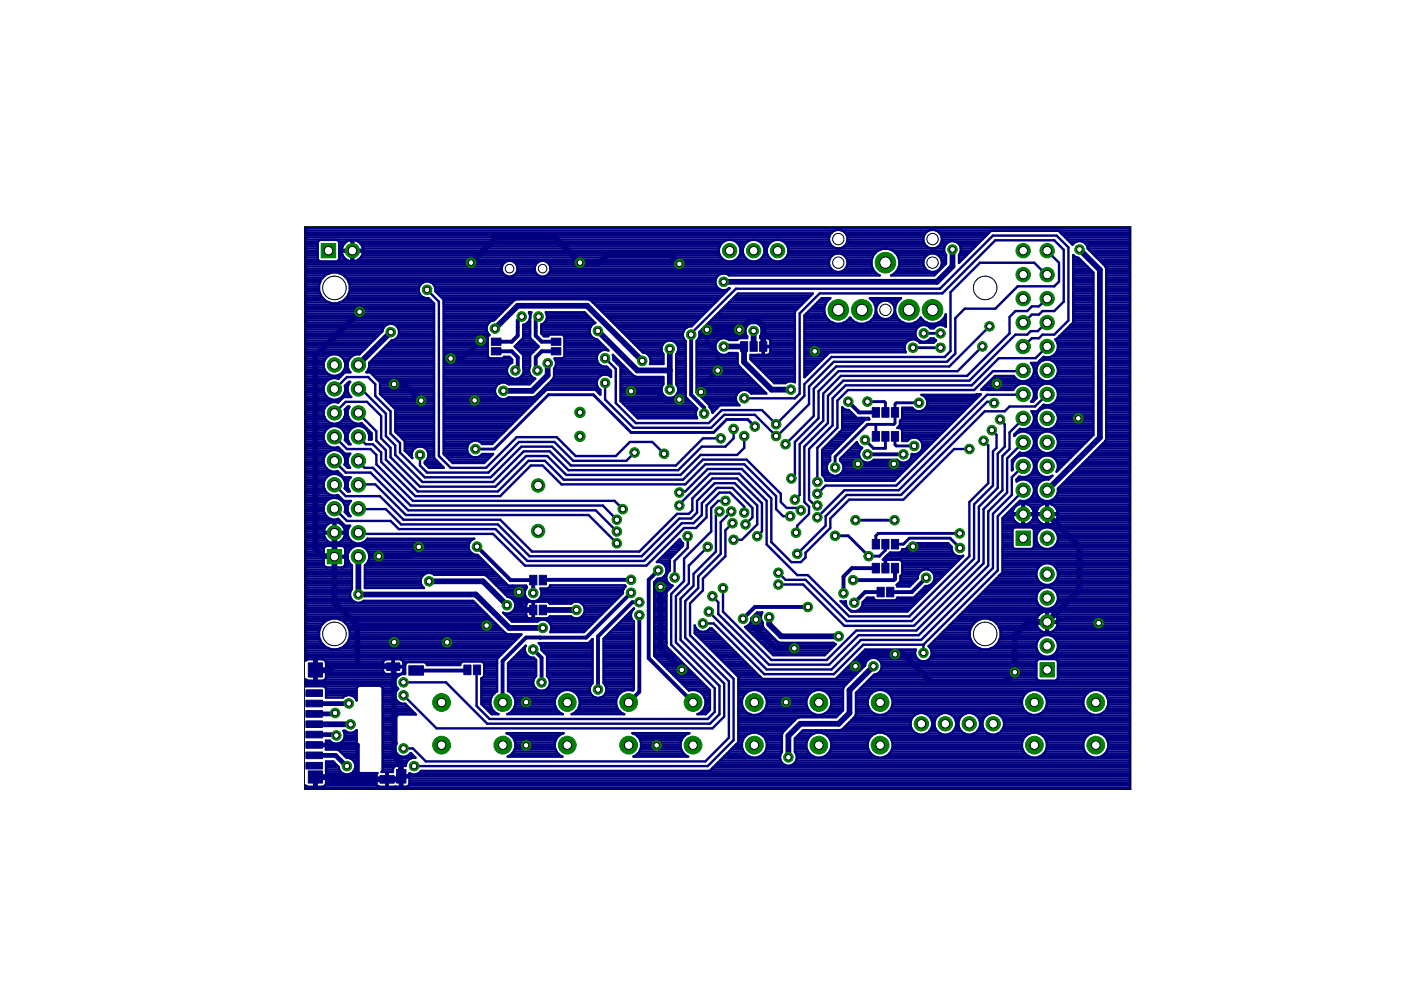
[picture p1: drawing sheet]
<svg xmlns="http://www.w3.org/2000/svg" width="297mm" height="210mm" viewBox="0 0 297 210" stroke-linecap="round" stroke-linejoin="round" font-family="sans-serif">
<g fill="#000080" stroke="#000080" stroke-width=".21">
<path d="M116.9 71.7h2v1.5h-2z"/>
<path d="M116.9 73.7h2v1.5h-2z"/>
<path d="M104.2 71.7h2v1.5h-2z"/>
<path d="M104.2 73.7h2v1.5h-2z"/>
<path d="M189 114.4h1.5v2h-1.5z"/>
<path d="M187 114.4h1.5v2h-1.5z"/>
<path d="M184.9 114.4h1.6v2h-1.6z"/>
<path d="M189 86.4h1.5v2.1h-1.5z"/>
<path d="M187 86.4h1.5v2.1h-1.5z"/>
<path d="M184.9 86.4h1.6v2.1h-1.6z"/>
<path d="M189 91.5h1.5v2h-1.5z"/>
<path d="M187 91.5h1.5v2h-1.5z"/>
<path d="M184.9 91.5h1.6v2h-1.6z"/>
<path d="M188 124.5h1.5v2.1h-1.5z"/>
<path d="M185.9 124.5h1.6v2.1h-1.6z"/>
<path d="M189 119.4h1.5v2.1h-1.5z"/>
<path d="M187 119.4h1.5v2.1h-1.5z"/>
<path d="M184.9 119.4h1.6v2.1h-1.6z"/>
<path d="M64.9 161.6h3.5v1.4h-3.5z"/>
<path d="M64.9 159.4h3.5v1.4h-3.5z"/>
<path d="M64.9 157.2h3.5v1.4h-3.5z"/>
<path d="M64.9 155h3.5v1.4h-3.5z"/>
<path d="M64.9 152.8h3.5v1.4h-3.5z"/>
<path d="M64.9 150.7h3.5v1.4h-3.5z"/>
<path d="M64.9 148.5h3.5v1.4h-3.5z"/>
<path d="M64.9 146.3h3.5v1.4h-3.5z"/>
<path d="M65.4 163.4h3v2.6h-3z"/>
<path d="M65.4 140.5h3v3.1h-3z"/>
<path d="M80.6 164.4h3v1.7h-3z"/>
<path d="M82 140.5h2.8v1.7h-2.8z"/>
<path d="M84.1 163.2h2v2.8h-2z"/>
<path d="M86.7 141.2h3.1v2h-3.1z"/>
<path d="M112.3 122h1.5v2h-1.5z"/>
<path d="M114.3 122h1.6v2h-1.6z"/>
<path d="M112.3 128.3h1.5v2h-1.5z"/>
<path d="M114.3 128.3h1.6v2h-1.6z"/>
<path d="M161.1 72.5h1.5v2h-1.5z"/>
<path d="M159 72.5h1.5v2h-1.5z"/>
<path d="M157 72.5h1.5v2h-1.5z"/>
<path d="M98.3 141h1.6v2h-1.6z"/>
<path d="M100.4 141h1.5v2h-1.5z"/>
</g>
<g fill="#000080" stroke="#000080" stroke-width="1.2">
<path d="M91 123.3h11.4z"/>
<path d="M102.4 123.3l5.1 5z"/>
<path d="M124.5 64.8l11.7 11.7z"/>
<path d="M109.8 64.8h14.7z"/>
<path d="M104.9 69.7l4.9-4.9z"/>
<path d="M198.6 59.8l3.4-3.3z"/>
<path d="M153.4 59.8h45.2z"/>
<path d="M202 52.9v3.6z"/>
<path d="M228.9 52.9l4.3 4.3z"/>
<path d="M233.2 57.2v35.6z"/>
<path d="M222 103.9l11.2-11.1z"/>
<path d="M82.1 165.1v.1z"/>
<path d="M70.9 127.8l4.8 4.8z"/>
<path d="M70.9 118v9.8z"/>
<path d="M99.9 55.7l5.3-5.3z"/>
<path d="M105.2 50.4h12.4z"/>
<path d="M117.6 50.4l5.4 5.3z"/>
<path d="M128.8 53.9l-1.8 1.8z"/>
<path d="M123 55.7h4z"/>
<path d="M128.8 53.9h13.2z"/>
<path d="M142 53.9l2 2z"/>
<path d="M156.7 69.9h.3z"/>
<path d="M158.8 68.1l-1.8 1.8z"/>
<path d="M158.8 68.1h2z"/>
<path d="M160.8 68.1l1 1.1z"/>
<path d="M161.8 69.2v4.3z"/>
<path d="M149.9 69.9h6.8z"/>
<path d="M222 109l6.9 6.9z"/>
<path d="M228.9 115.9v9.1z"/>
<path d="M222 131.9l6.9-6.9z"/>
<path d="M215.2 134.7v7.8z"/>
<path d="M215.2 134.7l2.8-2.8z"/>
<path d="M218 131.9h4z"/>
<path d="M140 124.4v13.1z"/>
<path d="M140 137.5l4.5 4.5z"/>
<path d="M160.3 131.4v2z"/>
<path d="M160.3 133.4l4.1 4.1z"/>
<path d="M164.4 137.5h4z"/>
<path d="M181.4 141.3l2.8-2.8z"/>
<path d="M184.2 138.5h7.1z"/>
<path d="M191.3 138.5l6.1 6.1z"/>
<path d="M197.4 144.6h15.7z"/>
<path d="M213.1 144.6l2.1-2.1z"/>
<path d="M75.8 132.6h27.4z"/>
<path d="M111.3 129.3h1.8z"/>
<path d="M110 128.1l1.3 1.2z"/>
<path d="M110 125.5v2.6z"/>
<path d="M66.8 75.5l9.4-9.4z"/>
<path d="M76.2 66.1v.3z"/>
<path d="M66.8 116.4l1.6 1.5z"/>
<path d="M66.8 75.5v40.9z"/>
<path d="M68.4 117.9h2z"/>
<path d="M70.4 117.9l.5 .1z"/>
<path d="M80.3 117.9h6.5z"/>
<path d="M88.8 116l-2 1.9z"/>
<path d="M85.8 81.4l3.5 3.5z"/>
<path d="M83.5 81.4h2.3z"/>
<path d="M133.8 83h5.5z"/>
<path d="M139.3 83l1.8 1.7z"/>
<path d="M141.1 84.7h2.9z"/>
<path d="M69.8 164.8l.5 .4z"/>
<path d="M67 164.8h2.8z"/>
<path d="M66.9 164.7l.1 .1z"/>
<path d="M70.3 165.2h5.5z"/>
<path d="M75.8 165.2h5.7z"/>
<path d="M81.5 165.2h.6z"/>
<path d="M82.1 165.2h.5z"/>
<path d="M69.8 142.1l.9-.9z"/>
<path d="M67 142.1h2.8z"/>
<path d="M66.9 142l.1 .1z"/>
<path d="M70.7 141.2h5.1z"/>
<path d="M75.8 141.2h7z"/>
<path d="M82.8 141.2l.6 .2z"/>
<path d="M75.8 132.6v8.6z"/>
<path d="M85 164.8v.4z"/>
<path d="M85.1 164.6l-.1 .2z"/>
<path d="M83 165.2h2z"/>
<path d="M82.1 165.2h.9z"/>
<path d="M83.4 141.4l.1 .5z"/>
<path d="M83.5 141.9v18.3z"/>
<path d="M83.5 160.2l1.5 1.5z"/>
<path d="M85 161.7v2.4z"/>
<path d="M85 164.1l.1 .5z"/>
<path d="M70.9 112.9v5.1z"/>
<path d="M76 118v8z"/>
<path d="M153.4 73.5h4.4z"/>
<path d="M142 78.5v4.1z"/>
<path d="M142 74v4.5z"/>
<path d="M163.6 82.6h4.1z"/>
<path d="M157.8 76.8l5.8 5.8z"/>
<path d="M157.8 73.5v3.3z"/>
<path d="M126.8 70.2l8.3 8.3z"/>
<path d="M135.1 78.5h6.9z"/>
<path d="M106.7 82.9h6.1z"/>
<path d="M112.8 82.9l3.3-3.3z"/>
<path d="M116.1 77v2.6z"/>
<path d="M167.2 156l2.5-2.5z"/>
<path d="M167.2 156v4.6z"/>
<path d="M169.7 153.5h8.1z"/>
<path d="M177.8 153.5l2.3-2.3z"/>
<path d="M180.1 146.3v4.9z"/>
<path d="M180.1 146.3l5.1-5z"/>
<path d="M165.6 134.9h12.2z"/>
<path d="M163.1 132.4l2.5 2.5z"/>
<path d="M163.1 130.9v1.5z"/>
<path d="M108 133.1h7.1z"/>
<path d="M100.9 126l7.1 7.1z"/>
<path d="M76 126h24.9z"/>
<path d="M74.2 153.6h.1z"/>
<path d="M66.8 153.6h7.4z"/>
<path d="M66.6 153.5l.2 .1z"/>
<path d="M76 77.3l6.8-6.9z"/>
<path d="M115.1 129.3h7.1z"/>
<path d="M159.8 70.2v3.3z"/>
</g>
<g fill="#000080" stroke="#000080" stroke-width=".83">
<path d="M178.8 122.2l1.8-1.7z"/>
<path d="M180.6 120.5h5.1z"/>
<path d="M178.8 122.2v3.6z"/>
<path d="M182.1 87.4h3.6z"/>
<path d="M179.9 85.2l2.2 2.2z"/>
<path d="M98.1 76l3.8-3.8z"/>
<path d="M95.5 76h2.6z"/>
<path d="M149.9 72.7l2.3 2.3z"/>
<path d="M149.9 69.9v2.8z"/>
<path d="M152.2 75v3.5z"/>
<path d="M148.6 82.1v1z"/>
<path d="M152.2 78.5l-3.6 3.6z"/>
<path d="M181.1 127.8l2.3-2.3z"/>
<path d="M183.4 125.5h3.3z"/>
<path d="M113.6 71.2l1.3 1.3z"/>
<path d="M114.9 72.5h3z"/>
<path d="M113.6 69.4v1.8z"/>
<path d="M113.6 67.7v1.7z"/>
<path d="M114.2 67.1l-.6 .6z"/>
<path d="M108.5 72.5l1.3-1.3z"/>
<path d="M105.2 72.5h3.3z"/>
<path d="M109.8 69.4v1.8z"/>
<path d="M109.8 68v1.4z"/>
<path d="M110.6 67.1l-.8 .9z"/>
<path d="M114.9 74.5h3z"/>
<path d="M113.6 75.8l1.3-1.3z"/>
<path d="M113.6 75.8v2.5z"/>
<path d="M113.6 78.3l.2 .2z"/>
<path d="M105.2 74.5h3.3z"/>
<path d="M108.5 74.5l1.3 1.3z"/>
<path d="M109.8 75.8v2.2z"/>
<path d="M109.3 78.5l.5-.5z"/>
<path d="M183.9 96.3h7.6z"/>
<path d="M193.3 125.5l3.1-3z"/>
<path d="M188.7 125.5h4.6z"/>
<path d="M181.9 98.4h7.6z"/>
<path d="M180.9 123h8.6z"/>
<path d="M189.5 123l.3-.3z"/>
<path d="M189.8 120.5v2.2z"/>
<path d="M160 128.7h11.3z"/>
<path d="M157.5 131.2l2.5-2.5z"/>
<path d="M113.1 123.2v2.5z"/>
<path d="M113.1 123v.2z"/>
<path d="M113.1 137.7l1.7 1.8z"/>
<path d="M114.8 139.5v5.2z"/>
<path d="M108.2 123h4.9z"/>
<path d="M101.1 115.9l7.1 7.1z"/>
<path d="M124.3 135.2l9.5-9.5z"/>
<path d="M114.6 135.2h9.7z"/>
<path d="M106.6 140.2v8.7z"/>
<path d="M106.6 140.2l4.9-5z"/>
<path d="M111.5 135.2h3z"/>
<path d="M133.3 148.9l2.3-2.2z"/>
<path d="M135.6 130.4v16.3z"/>
<path d="M137.5 122.9v16.7z"/>
<path d="M137.5 122.9l2.1-2z"/>
<path d="M137.5 139.6l9.4 9.3z"/>
<path d="M134 127.7h1.6z"/>
<path d="M126.8 134.9l7.2-7.2z"/>
<path d="M126.8 134.9v11.3z"/>
<path d="M88.3 142.2h10.5z"/>
<path d="M98.8 142.2l.3 .2z"/>
<path d="M99.3 142.2l-.2 .2z"/>
<path d="M99.1 142l.2 .2z"/>
<path d="M146.5 71v12.7z"/>
<path d="M149.3 86.4v1.3z"/>
<path d="M146.5 83.7l2.8 2.7z"/>
<path d="M114.8 122.7l.3 .3z"/>
<path d="M115.1 123l.4-.1z"/>
<path d="M115.5 122.9h18.3z"/>
</g>
<g fill="#000080" stroke="#000080" stroke-width="1">
<path d="M66.8 158h9z"/>
<path d="M66.6 157.9l.2 .1z"/>
<path d="M75.8 158v7.2z"/>
<path d="M73.8 149.2l.2-.1z"/>
<path d="M66.8 149.2h7z"/>
<path d="M66.6 149.2h.2z"/>
<path d="M71.2 155.8l.1 .1z"/>
<path d="M66.8 155.8h4.4z"/>
<path d="M66.6 155.7l.2 .1z"/>
<path d="M71.1 151.2l-.2 .2z"/>
<path d="M66.8 151.4h4.1z"/>
<path d="M66.6 151.4h.2z"/>
<path d="M71.2 160.2l2.2 2.2z"/>
<path d="M73.4 162.4h.2z"/>
<path d="M66.8 160.2h4.4z"/>
<path d="M66.6 160.1l.2 .1z"/>
</g>
<g fill="#000080" stroke="#000080" stroke-width=".51">
<path d="M122.9 148.4v1.1z"/>
<path d="M122.5 147.4l.4 1z"/>
<path d="M121.8 146.7l.7 .7z"/>
<path d="M120.8 146.3l1 .4z"/>
<path d="M119.7 146.3h1.1z"/>
<path d="M118.8 146.7l.9-.4z"/>
<path d="M118.8 146.7l-.8 .7z"/>
<path d="M118 147.4l-.4 1z"/>
<path d="M117.6 148.4v1.1z"/>
<path d="M117.6 149.5l.4 .9z"/>
<path d="M118 150.4l.8 .8z"/>
<path d="M118.8 151.2l.6 .2z"/>
<path d="M107.5 151.4h11.9z"/>
<path d="M107.5 151.4l.6-.2z"/>
<path d="M108.1 151.2l.8-.8z"/>
<path d="M109.3 149.5l-.4 .9z"/>
<path d="M109.3 148.4v1.1z"/>
<path d="M108.9 147.4l.4 1z"/>
<path d="M108.1 146.7l.8 .7z"/>
<path d="M107.7 146.5l.4 .2z"/>
<path d="M107.7 140.7v5.8z"/>
<path d="M107.7 140.7l3.8-3.8z"/>
<path d="M111.5 136.9l-.2 .4z"/>
<path d="M111.3 137.3v.7z"/>
<path d="M111.3 138l.2 .7z"/>
<path d="M111.5 138.7l.6 .5z"/>
<path d="M112.1 139.2l.6 .2z"/>
<path d="M112.7 139.4h.5z"/>
<path d="M113.2 139.4l.5 .6z"/>
<path d="M113.7 140v3.4z"/>
<path d="M113.7 143.4l-.4 .3z"/>
<path d="M113.3 143.7l-.2 .6z"/>
<path d="M113.1 144.3v.8z"/>
<path d="M113.1 145.1l.2 .6z"/>
<path d="M113.3 145.7l.5 .5z"/>
<path d="M113.8 146.2l.7 .3z"/>
<path d="M114.5 146.5h.7z"/>
<path d="M115.2 146.5l.6-.3z"/>
<path d="M115.8 146.2l.5-.5z"/>
<path d="M116.6 145.1l-.3 .6z"/>
<path d="M116.6 144.3v.8z"/>
<path d="M116.3 143.7l.3 .6z"/>
<path d="M116 143.4l.3 .3z"/>
<path d="M116 139v4.4z"/>
<path d="M115.3 138.3l.7 .7z"/>
<path d="M114.8 137.8l.5 .5z"/>
<path d="M114.8 137.3v.5z"/>
<path d="M114.6 136.7l.2 .6z"/>
<path d="M114.2 136.4l.4 .3z"/>
<path d="M114.2 136.4h.8z"/>
<path d="M115 136.4h9.8z"/>
<path d="M124.8 136.4l.7-.7z"/>
<path d="M125.6 135.5l-.1 .2z"/>
<path d="M125.6 135.5v9.4z"/>
<path d="M125.6 144.9l-.3 .3z"/>
<path d="M125.3 145.2l-.3 .6z"/>
<path d="M125 145.8v.7z"/>
<path d="M125 146.5l.3 .7z"/>
<path d="M125.3 147.2l.5 .5z"/>
<path d="M125.8 147.7l.6 .3z"/>
<path d="M126.4 148h.7z"/>
<path d="M127.1 148l.7-.3z"/>
<path d="M128.3 147.2l-.5 .5z"/>
<path d="M128.6 146.5l-.3 .7z"/>
<path d="M128.6 145.8v.7z"/>
<path d="M128.3 145.2l.3 .6z"/>
<path d="M128 144.9l.3 .3z"/>
<path d="M128 135.4v9.5z"/>
<path d="M134.4 129l-6.4 6.4z"/>
<path d="M134.4 129.1l-.4 .3z"/>
<path d="M134 129.4l-.2 .7z"/>
<path d="M133.8 130.1v.7z"/>
<path d="M133.8 130.8l.2 .6z"/>
<path d="M134 131.4l.4 .4z"/>
<path d="M134.4 131.8v14.4z"/>
<path d="M134.1 146.4l.3-.2z"/>
<path d="M133.8 146.3l.3 .1z"/>
<path d="M132.8 146.3h1z"/>
<path d="M131.8 146.7l1-.4z"/>
<path d="M131.8 146.7l-.8 .7z"/>
<path d="M131 147.4l-.4 1z"/>
<path d="M130.6 148.4v1.1z"/>
<path d="M130.6 149.5l.4 .9z"/>
<path d="M131 150.4l.8 .8z"/>
<path d="M131.8 151.2l.6 .2z"/>
<path d="M121.2 151.4h11.2z"/>
<path d="M121.2 151.4l.6-.2z"/>
<path d="M121.8 151.2l.7-.8z"/>
<path d="M122.9 149.5l-.4 .9z"/>
<path d="M82.2 165.1v.3z"/>
<path d="M82.2 165.1h1.1z"/>
<path d="M83.3 165.1v.3z"/>
<path d="M82.2 165.4h1.1z"/>
<path d="M141.5 121.4l-.2 .7z"/>
<path d="M141.3 122.1v.7z"/>
<path d="M141.3 122.8l.2 .6z"/>
<path d="M141.5 123.4l.5 .5z"/>
<path d="M142 123.9l.6 .3z"/>
<path d="M142.6 124.2l-1.3 1.3z"/>
<path d="M141.3 125.5v.9z"/>
<path d="M141.3 126.4v9.9z"/>
<path d="M141.3 136.3v.8z"/>
<path d="M141.3 137.1l9.2 9.2z"/>
<path d="M150.5 146.3v4.2z"/>
<path d="M150.5 150.5l-.9 .9z"/>
<path d="M147.9 151.4h1.7z"/>
<path d="M147.9 151.4l.5-.2z"/>
<path d="M148.4 151.2l.8-.8z"/>
<path d="M149.6 149.5l-.4 .9z"/>
<path d="M149.6 148.4v1.1z"/>
<path d="M149.2 147.4l.4 1z"/>
<path d="M148.4 146.7l.8 .7z"/>
<path d="M147.5 146.3l.9 .4z"/>
<path d="M146.4 146.3h1.1z"/>
<path d="M146.1 146.4l.3-.1z"/>
<path d="M138.7 139.1l7.4 7.3z"/>
<path d="M138.7 123.4v15.7z"/>
<path d="M139.4 122.7l-.7 .7z"/>
<path d="M139.4 122.7h.5z"/>
<path d="M139.9 122.7l.6-.3z"/>
<path d="M141 121.9l-.5 .5z"/>
<path d="M141.3 121.3l-.3 .6z"/>
<path d="M141.3 120.6v.7z"/>
<path d="M141 119.9l.3 .7z"/>
<path d="M140.5 119.4l.5 .5z"/>
<path d="M139.9 119.2l.6 .2z"/>
<path d="M139.3 119.2h.6z"/>
<path d="M139.3 119.2l4.8-4.9z"/>
<path d="M144.1 114.3l.2 .4z"/>
<path d="M144.3 114.7l.5 .5z"/>
<path d="M144.8 115.2v.5z"/>
<path d="M144.8 115.7l-2.8 2.8z"/>
<path d="M142 118.5v.8z"/>
<path d="M142 119.3v1.7z"/>
<path d="M142 121l-.5 .4z"/>
<path d="M224.3 83.2v.9z"/>
<path d="M223.9 82.3l.4 .9z"/>
<path d="M223.3 81.7l.6 .6z"/>
<path d="M222.5 81.3l.8 .4z"/>
<path d="M221.6 81.3h.9z"/>
<path d="M220.7 81.7l.9-.4z"/>
<path d="M220.7 81.7l-.6 .6z"/>
<path d="M220.1 82.3l-.4 .9z"/>
<path d="M219.7 83.2v.9z"/>
<path d="M219.7 84.1l.1 .3z"/>
<path d="M219 85.2l.8-.8z"/>
<path d="M218.6 85.2h.4z"/>
<path d="M218.9 84.9l-.3 .3z"/>
<path d="M219.2 84.1l-.3 .8z"/>
<path d="M219.2 83.2v.9z"/>
<path d="M218.9 82.3l.3 .9z"/>
<path d="M218.2 81.7l.7 .6z"/>
<path d="M217.4 81.3l.8 .4z"/>
<path d="M216.5 81.3h.9z"/>
<path d="M215.6 81.7l.9-.4z"/>
<path d="M215 82.3l.6-.6z"/>
<path d="M215 82.3l-.2 .4z"/>
<path d="M209.7 82.7h5.1z"/>
<path d="M209.3 82.7h.4z"/>
<path d="M208.4 82.6h.8z"/>
<path d="M208 82.6h.4z"/>
<path d="M208 82.6l2.9-2.9z"/>
<path d="M210.9 79.7h4z"/>
<path d="M214.9 79.7l.1 .1z"/>
<path d="M215 79.8l.6 .7z"/>
<path d="M215.6 80.5l.9 .3z"/>
<path d="M216.5 80.8h.9z"/>
<path d="M217.4 80.8l.8-.3z"/>
<path d="M218.9 79.8l-.7 .7z"/>
<path d="M219.2 79l-.3 .8z"/>
<path d="M219.2 78.1v.9z"/>
<path d="M218.9 77.3l.3 .8z"/>
<path d="M218.6 77l.3 .3z"/>
<path d="M218.6 77h1.3z"/>
<path d="M219.9 77l.6-.6z"/>
<path d="M220.5 76.4l.8-.8z"/>
<path d="M221.3 75.6l.3 .2z"/>
<path d="M221.6 75.8h.9z"/>
<path d="M222.5 75.8l.8-.4z"/>
<path d="M223.9 74.8l-.6 .6z"/>
<path d="M224.3 73.9l-.4 .9z"/>
<path d="M224.3 73v.9z"/>
<path d="M223.9 72.2l.4 .8z"/>
<path d="M223.7 72l.2 .2z"/>
<path d="M223.7 72h.2z"/>
<path d="M223.9 72l.6-.6z"/>
<path d="M224.5 71.4l2.4-2.4z"/>
<path d="M226.9 69l.6-.6z"/>
<path d="M227.5 54.1v14.3z"/>
<path d="M227.5 54.1l.4 .3z"/>
<path d="M227.9 54.4l.6 .3z"/>
<path d="M228.5 54.7h.2z"/>
<path d="M228.7 54.7l3.1 3.1z"/>
<path d="M231.8 57.8v34.4z"/>
<path d="M231.8 92.2l-7.8 7.8z"/>
<path d="M224.3 99.3l-.3 .7z"/>
<path d="M224.3 98.4v.9z"/>
<path d="M223.9 97.6l.4 .8z"/>
<path d="M223.3 96.9l.6 .7z"/>
<path d="M222.5 96.6l.8 .3z"/>
<path d="M221.6 96.6h.9z"/>
<path d="M220.7 96.9l.9-.3z"/>
<path d="M220.7 96.9l-.6 .7z"/>
<path d="M220.1 97.6l-.4 .8z"/>
<path d="M219.7 98.4v.9z"/>
<path d="M219.7 99.3l.4 .9z"/>
<path d="M220.1 100.2l.6 .6z"/>
<path d="M220.7 100.8l.9 .4z"/>
<path d="M221.6 101.2h.9z"/>
<path d="M222.5 101.2l.6-.3z"/>
<path d="M223.1 100.9l-.7 .8z"/>
<path d="M221.6 101.7h.8z"/>
<path d="M220.7 102l.9-.3z"/>
<path d="M220.7 102l-.6 .7z"/>
<path d="M220.1 102.7l-.4 .8z"/>
<path d="M219.7 103.5v.9z"/>
<path d="M219.7 104.4l.4 .8z"/>
<path d="M220.1 105.2l.6 .7z"/>
<path d="M220.7 105.9l.9 .3z"/>
<path d="M221.6 106.2h.9z"/>
<path d="M222.5 106.2l.8-.3z"/>
<path d="M223.3 105.9l.6-.7z"/>
<path d="M224.3 104.4l-.4 .8z"/>
<path d="M224.3 103.6v.8z"/>
<path d="M224.3 103.6l10-10z"/>
<path d="M234.5 93l-.2 .6z"/>
<path d="M234.5 92.5v.5z"/>
<path d="M234.5 56.9v35.6z"/>
<path d="M234.3 56.5l.2 .4z"/>
<path d="M234 56l.3 .5z"/>
<path d="M230.6 52.7l3.4 3.3z"/>
<path d="M230.6 52.6v.1z"/>
<path d="M230.4 51.9l.2 .7z"/>
<path d="M229.9 51.4l.5 .5z"/>
<path d="M229.2 51.1l.7 .3z"/>
<path d="M228.5 51.1h.7z"/>
<path d="M227.9 51.4l.6-.3z"/>
<path d="M227.9 51.4l-.5 .5z"/>
<path d="M225 49.5l2.4 2.4z"/>
<path d="M224.5 48.9l.5 .6z"/>
<path d="M210.1 48.9h14.4z"/>
<path d="M209.5 49.5l.6-.6z"/>
<path d="M209.5 49.5l-6.2 6.2z"/>
<path d="M203.3 54v1.7z"/>
<path d="M203.3 54l.2-.1z"/>
<path d="M203.7 53.3l-.2 .6z"/>
<path d="M203.7 52.6v.7z"/>
<path d="M203.5 51.9l.2 .7z"/>
<path d="M202.9 51.4l.6 .5z"/>
<path d="M202.3 51.1l.6 .3z"/>
<path d="M201.6 51.1h.7z"/>
<path d="M201 51.4l.6-.3z"/>
<path d="M200.4 51.9l.6-.5z"/>
<path d="M200.4 51.9l-.2 .7z"/>
<path d="M200.2 52.6v.7z"/>
<path d="M200.2 53.3l.2 .6z"/>
<path d="M200.4 53.9l.2 .1z"/>
<path d="M200.6 54v1.9z"/>
<path d="M200.6 55.9l-2.5 2.5z"/>
<path d="M188.9 58.4h9.2z"/>
<path d="M188.9 58.4l.5-.2z"/>
<path d="M190.2 57.4l-.8 .8z"/>
<path d="M190.7 56.3l-.5 1.1z"/>
<path d="M190.7 55.1v1.2z"/>
<path d="M190.2 54l.5 1.1z"/>
<path d="M189.4 53.2l.8 .8z"/>
<path d="M188.3 52.7l1.1 .5z"/>
<path d="M187.1 52.7h1.2z"/>
<path d="M186.1 53.2l1-.5z"/>
<path d="M186.1 53.2l-.9 .8z"/>
<path d="M185.2 54l-.4 1.1z"/>
<path d="M184.8 55.1v1.2z"/>
<path d="M184.8 56.3l.4 1.1z"/>
<path d="M185.2 57.4l.9 .8z"/>
<path d="M186.1 58.2l.4 .2z"/>
<path d="M154.6 58.4h31.9z"/>
<path d="M154.5 58.3l.1 .1z"/>
<path d="M153.8 58l.7 .3z"/>
<path d="M153.1 58h.7z"/>
<path d="M152.4 58.3l.7-.3z"/>
<path d="M151.9 58.8l.5-.5z"/>
<path d="M151.9 58.8l-.2 .6z"/>
<path d="M151.7 59.4v.7z"/>
<path d="M151.7 60.1l.2 .7z"/>
<path d="M151.9 60.8l.5 .5z"/>
<path d="M152.4 61.3l.7 .2z"/>
<path d="M153.1 61.5h.7z"/>
<path d="M153.8 61.5l.7-.2z"/>
<path d="M154.6 61.1l-.1 .2z"/>
<path d="M154.7 61.1l-8.1 8.1z"/>
<path d="M146.2 69.2h.4z"/>
<path d="M145.5 69.4l.7-.2z"/>
<path d="M145.5 69.4l-.5 .6z"/>
<path d="M145 70l-.2 .6z"/>
<path d="M144.8 70.6v.7z"/>
<path d="M144.8 71.3l.2 .6z"/>
<path d="M145 71.9l.4 .4z"/>
<path d="M145.4 72.3v10.9z"/>
<path d="M145.4 83.2v1z"/>
<path d="M145.4 84.2l2.4 2.5z"/>
<path d="M147.8 86.7l-.3 .7z"/>
<path d="M147.5 87.4v.7z"/>
<path d="M147.5 88.1l.3 .6z"/>
<path d="M135.2 88.7h12.6z"/>
<path d="M131.6 85l3.6 3.7z"/>
<path d="M131.6 77.8v7.2z"/>
<path d="M131 77.2l.6 .6z"/>
<path d="M130.1 76.3l.9 .9z"/>
<path d="M130.1 75.6v.7z"/>
<path d="M129.9 75.2l.2 .4z"/>
<path d="M129.9 75.2l4.1 4.1z"/>
<path d="M134 79.3l.4 .4z"/>
<path d="M134.4 79.7l.5 .2z"/>
<path d="M134.9 79.9h5.8z"/>
<path d="M140.7 79.9v1.6z"/>
<path d="M140.7 81.5l-.2 .1z"/>
<path d="M140.5 81.6l-.2 .7z"/>
<path d="M140.3 82.3v.7z"/>
<path d="M140.3 83l.2 .6z"/>
<path d="M140.5 83.6l.5 .5z"/>
<path d="M141 84.1l.7 .3z"/>
<path d="M141.7 84.4h.7z"/>
<path d="M142.4 84.4l.6-.3z"/>
<path d="M143.5 83.6l-.5 .5z"/>
<path d="M143.8 83l-.3 .6z"/>
<path d="M143.8 82.3v.7z"/>
<path d="M143.5 81.6l.3 .7z"/>
<path d="M143.4 81.5l.1 .1z"/>
<path d="M143.4 78.3v3.2z"/>
<path d="M143.4 75.1v3.2z"/>
<path d="M143.4 75.1l.1-.1z"/>
<path d="M143.8 74.3l-.3 .7z"/>
<path d="M143.8 73.6v.7z"/>
<path d="M143.5 73l.3 .6z"/>
<path d="M143 72.5l.5 .5z"/>
<path d="M142.4 72.2l.6 .3z"/>
<path d="M141.7 72.2h.7z"/>
<path d="M141 72.5l.7-.3z"/>
<path d="M141 72.5l-.5 .5z"/>
<path d="M140.5 73l-.2 .6z"/>
<path d="M140.3 73.6v.7z"/>
<path d="M140.3 74.3l.2 .7z"/>
<path d="M140.5 75l.2 .1z"/>
<path d="M140.7 75.1v2.1z"/>
<path d="M137.8 77.2h2.9z"/>
<path d="M137.9 76.9l-.1 .3z"/>
<path d="M137.9 76.2v.7z"/>
<path d="M137.7 75.5l.2 .7z"/>
<path d="M137.2 75l.5 .5z"/>
<path d="M136.5 74.8l.7 .2z"/>
<path d="M136.3 74.8h.2z"/>
<path d="M125.6 64.1l10.7 10.7z"/>
<path d="M125.3 63.7l.3 .4z"/>
<path d="M124.8 63.5l.5 .2z"/>
<path d="M110 63.5h14.8z"/>
<path d="M109.5 63.5h.5z"/>
<path d="M109 63.7l.5-.2z"/>
<path d="M109 63.7l-4.2 4.2z"/>
<path d="M104.6 67.9h.2z"/>
<path d="M103.9 68.2l.7-.3z"/>
<path d="M103.9 68.2l-.5 .5z"/>
<path d="M103.4 68.7l-.2 .6z"/>
<path d="M103.2 69.3v.7z"/>
<path d="M103.2 70l.2 .7z"/>
<path d="M103.4 70.7l.4 .3z"/>
<path d="M103.8 71l-.4 .4z"/>
<path d="M103.4 71.4v2z"/>
<path d="M103.4 73.4v2.2z"/>
<path d="M103.4 75.6l.5 .4z"/>
<path d="M103.9 76h2.6z"/>
<path d="M106.9 75.6l-.4 .4z"/>
<path d="M106.9 75.6h1.1z"/>
<path d="M108 75.6l.6 .6z"/>
<path d="M108.6 76.2v.7z"/>
<path d="M108.2 77l.4-.1z"/>
<path d="M108.2 77l-.4 .6z"/>
<path d="M107.8 77.6l-.3 .6z"/>
<path d="M107.5 78.2v.7z"/>
<path d="M107.5 78.9l.3 .6z"/>
<path d="M107.8 79.5l.4 .6z"/>
<path d="M108.2 80.1l.7 .2z"/>
<path d="M108.9 80.3h.7z"/>
<path d="M109.6 80.3l.7-.2z"/>
<path d="M110.7 79.5l-.4 .6z"/>
<path d="M111 78.9l-.3 .6z"/>
<path d="M111 78.2v.7z"/>
<path d="M110.9 78l.1 .2z"/>
<path d="M110.9 77.6v.4z"/>
<path d="M110.9 75.3v2.3z"/>
<path d="M110.2 74.6l.7 .7z"/>
<path d="M109.1 73.5l1.1 1.1z"/>
<path d="M109.1 73.5l.6-.6z"/>
<path d="M110.2 72.3l-.5 .6z"/>
<path d="M110.2 72.3l.7-.6z"/>
<path d="M110.9 69.9v1.8z"/>
<path d="M110.9 68.9v1z"/>
<path d="M111 68.9l.6-.3z"/>
<path d="M111.6 68.6l.5-.5z"/>
<path d="M112.4 67.5l-.3 .6z"/>
<path d="M112.4 66.8v.7z"/>
<path d="M112.1 66.2l.3 .6z"/>
<path d="M112.1 66.2h.5z"/>
<path d="M112.6 66.2l-.2 .6z"/>
<path d="M112.4 66.8v.4z"/>
<path d="M112.4 67.2v1z"/>
<path d="M112.4 68.2v1.7z"/>
<path d="M112.4 69.9v.8z"/>
<path d="M112.4 70.7v1z"/>
<path d="M112.4 71.7l1.8 1.8z"/>
<path d="M114.2 73.5l-1.1 1.1z"/>
<path d="M112.4 75.3l.7-.7z"/>
<path d="M112.4 75.3v2.4z"/>
<path d="M112.4 77.7l-.2 .5z"/>
<path d="M112.2 78.2v.7z"/>
<path d="M112.2 78.9l.3 .6z"/>
<path d="M112.5 79.5l.4 .6z"/>
<path d="M112.9 80.1l.6 .2z"/>
<path d="M113.5 80.3l-1.3 1.2z"/>
<path d="M107.8 81.5h4.4z"/>
<path d="M107.7 81.4l.1 .1z"/>
<path d="M107.1 81.1l.6 .3z"/>
<path d="M106.4 81.1h.7z"/>
<path d="M105.7 81.4l.7-.3z"/>
<path d="M105.7 81.4l-.5 .5z"/>
<path d="M105.2 81.9l-.3 .6z"/>
<path d="M104.9 82.5v.7z"/>
<path d="M104.9 83.2l.3 .7z"/>
<path d="M105.2 83.9l.5 .5z"/>
<path d="M105.7 84.4l.7 .2z"/>
<path d="M106.4 84.6h.7z"/>
<path d="M107.1 84.6l.6-.2z"/>
<path d="M107.7 84.4l.1-.2z"/>
<path d="M107.8 84.2h4.7z"/>
<path d="M112.5 84.2h.6z"/>
<path d="M113.1 84.2l.5-.2z"/>
<path d="M113.6 84l3.3-3.3z"/>
<path d="M116.9 80.7l.4-.4z"/>
<path d="M117.5 79.8l-.2 .5z"/>
<path d="M117.5 78.1v1.7z"/>
<path d="M117.5 78.1l.1-.1z"/>
<path d="M117.9 77.4l-.3 .6z"/>
<path d="M117.9 76.7v.7z"/>
<path d="M117.6 76l.3 .7z"/>
<path d="M117.6 76h1.6z"/>
<path d="M119.2 76l.5-.4z"/>
<path d="M119.7 73.4v2.2z"/>
<path d="M119.7 71.4v2z"/>
<path d="M119.2 70.9l.5 .5z"/>
<path d="M116.6 70.9h2.6z"/>
<path d="M116.6 70.9l-.4 .4z"/>
<path d="M115.3 71.3h.9z"/>
<path d="M114.7 70.7l.6 .6z"/>
<path d="M114.7 69.9v.8z"/>
<path d="M114.7 68.8v1.1z"/>
<path d="M114.7 68.8l.5-.2z"/>
<path d="M115.2 68.6l.5-.5z"/>
<path d="M116 67.5l-.3 .6z"/>
<path d="M116 66.8v.7z"/>
<path d="M115.7 66.2l.3 .6z"/>
<path d="M115.7 66.2h8.2z"/>
<path d="M123.9 66.2l2.3 2.3z"/>
<path d="M125.8 68.7l.4-.2z"/>
<path d="M125.8 68.7l-.5 .5z"/>
<path d="M125.3 69.2l-.3 .6z"/>
<path d="M125 69.8v.7z"/>
<path d="M125 70.5l.3 .7z"/>
<path d="M125.3 71.2l.5 .5z"/>
<path d="M125.8 71.7l.6 .2z"/>
<path d="M126.4 71.9h.2z"/>
<path d="M126.6 71.9l2.4 2.4z"/>
<path d="M128.7 74.2l.3 .1z"/>
<path d="M128 74.2h.7z"/>
<path d="M127.3 74.4l.7-.2z"/>
<path d="M127.3 74.4l-.5 .6z"/>
<path d="M126.8 75l-.3 .6z"/>
<path d="M126.5 75.6v.7z"/>
<path d="M126.5 76.3l.3 .7z"/>
<path d="M126.8 77l.5 .4z"/>
<path d="M127.3 77.4l.7 .3z"/>
<path d="M128 77.7h.6z"/>
<path d="M128.6 77.7l.9 .9z"/>
<path d="M129.5 78.6v1.3z"/>
<path d="M129.3 79.7l.2 .2z"/>
<path d="M128.7 79.4l.6 .3z"/>
<path d="M128 79.4h.7z"/>
<path d="M127.3 79.7l.7-.3z"/>
<path d="M127.3 79.7l-.5 .5z"/>
<path d="M126.8 80.2l-.3 .7z"/>
<path d="M126.5 80.9v.7z"/>
<path d="M126.5 81.6l.3 .6z"/>
<path d="M126.8 82.2l.5 .5z"/>
<path d="M127.3 82.7v1z"/>
<path d="M126.9 83.2l.4 .5z"/>
<path d="M126.2 82.6l.7 .6z"/>
<path d="M115.9 82.6h10.3z"/>
<path d="M115.2 83.2l.7-.6z"/>
<path d="M115.2 83.2l-10.8 10.9z"/>
<path d="M102.2 94.1h2.2z"/>
<path d="M101.8 93.7l.4 .4z"/>
<path d="M101.2 93.4l.6 .3z"/>
<path d="M100.5 93.4h.7z"/>
<path d="M99.8 93.7l.7-.3z"/>
<path d="M99.3 94.2l.5-.5z"/>
<path d="M99.3 94.2l-.3 .6z"/>
<path d="M99 94.8v.7z"/>
<path d="M99 95.5l.3 .7z"/>
<path d="M99.3 96.2l.5 .5z"/>
<path d="M99.8 96.7l.7 .3z"/>
<path d="M100.5 97h.7z"/>
<path d="M101.2 97l.6-.3z"/>
<path d="M101.8 96.7l.4-.4z"/>
<path d="M102.2 96.3h2.2z"/>
<path d="M104.4 96.3h.1z"/>
<path d="M102.6 98.2l1.9-1.9z"/>
<path d="M96 98.2h6.6z"/>
<path d="M94.1 96.3l1.9 1.9z"/>
<path d="M94.1 64.4v31.9z"/>
<path d="M94.1 63.5v.9z"/>
<path d="M92.3 61.8l1.8 1.7z"/>
<path d="M92.3 61.1v.7z"/>
<path d="M92.1 60.5l.2 .6z"/>
<path d="M91.5 60l.6 .5z"/>
<path d="M90.9 59.7l.6 .3z"/>
<path d="M90.2 59.7h.7z"/>
<path d="M89.6 60l.6-.3z"/>
<path d="M89 60.5l.6-.5z"/>
<path d="M89 60.5l-.2 .6z"/>
<path d="M88.8 61.1v.7z"/>
<path d="M88.8 61.8l.2 .7z"/>
<path d="M89 62.5l.6 .4z"/>
<path d="M89.6 62.9l.6 .3z"/>
<path d="M90.2 63.2h.7z"/>
<path d="M90.9 63.2l1.1 1.2z"/>
<path d="M92 64.4v32.7z"/>
<path d="M92 97.1l.6 .6z"/>
<path d="M92.6 97.7l1.5 1.5z"/>
<path d="M91 99.2h3.1z"/>
<path d="M90.1 98.3l.9 .9z"/>
<path d="M90.1 97.9v.4z"/>
<path d="M90.1 97.9l.5-.4z"/>
<path d="M90.8 96.8l-.2 .7z"/>
<path d="M90.8 96.1v.7z"/>
<path d="M90.6 95.4l.2 .7z"/>
<path d="M90.1 95l.5 .4z"/>
<path d="M89.4 94.7l.7 .3z"/>
<path d="M88.7 94.7h.7z"/>
<path d="M88.1 95l.6-.3z"/>
<path d="M87.5 95.4l.6-.4z"/>
<path d="M87.5 95.4l-.2 .7z"/>
<path d="M87.3 96.1v.7z"/>
<path d="M87.3 96.8l.1 .3z"/>
<path d="M85.8 95.5l1.6 1.6z"/>
<path d="M85.8 93.5v2z"/>
<path d="M85.2 92.9l.6 .6z"/>
<path d="M83.8 91.5l1.4 1.4z"/>
<path d="M83.8 87.6v3.9z"/>
<path d="M83.8 86.8v.8z"/>
<path d="M80.6 83.5l3.2 3.3z"/>
<path d="M80.6 81v2.5z"/>
<path d="M80 80.4l.6 .6z"/>
<path d="M78.5 78.9l1.5 1.5z"/>
<path d="M77.7 78.9h.8z"/>
<path d="M77.9 78.7l-.2 .2z"/>
<path d="M78.3 77.9l-.4 .8z"/>
<path d="M78.3 76.9v1z"/>
<path d="M78.3 76.9l4.7-4.7z"/>
<path d="M83 72.2h.2z"/>
<path d="M83.2 72.2l.6-.3z"/>
<path d="M83.8 71.9l.5-.5z"/>
<path d="M84.6 70.8l-.3 .6z"/>
<path d="M84.6 70.1v.7z"/>
<path d="M84.3 69.4l.3 .7z"/>
<path d="M83.8 68.9l.5 .5z"/>
<path d="M83.2 68.7l.6 .2z"/>
<path d="M82.5 68.7h.7z"/>
<path d="M81.9 68.9l.6-.2z"/>
<path d="M81.9 68.9l-.6 .5z"/>
<path d="M81.3 69.4l-.2 .7z"/>
<path d="M81.1 70.1v.2z"/>
<path d="M81.1 70.3l-4.9 4.8z"/>
<path d="M75.5 75.1h.7z"/>
<path d="M74.7 75.5l.8-.4z"/>
<path d="M74 76.1l.7-.6z"/>
<path d="M74 76.1l-.3 .8z"/>
<path d="M73.7 76.9v1z"/>
<path d="M73.7 77.9l.3 .8z"/>
<path d="M74 78.7l.3 .2z"/>
<path d="M73.1 78.9h1.2z"/>
<path d="M73.1 78.9l-.6 .6z"/>
<path d="M72.5 79.5l-.8 .8z"/>
<path d="M71.4 80.2l.3 .1z"/>
<path d="M70.4 80.2h1z"/>
<path d="M69.6 80.5l.8-.3z"/>
<path d="M69 81.2l.6-.7z"/>
<path d="M69 81.2l-.4 .8z"/>
<path d="M68.6 82v.9z"/>
<path d="M68.6 82.9l.4 .9z"/>
<path d="M69 83.8l.6 .6z"/>
<path d="M69.6 84.4l.8 .4z"/>
<path d="M70.4 84.8h1z"/>
<path d="M71.4 84.8l.8-.4z"/>
<path d="M72.8 83.8l-.6 .6z"/>
<path d="M73.2 82.9l-.4 .9z"/>
<path d="M73.2 82v.9z"/>
<path d="M73.1 81.8l.1 .2z"/>
<path d="M73.1 81.8l.9-.8z"/>
<path d="M74 81h.3z"/>
<path d="M74.3 81l-.3 .2z"/>
<path d="M74 81.2l-.3 .8z"/>
<path d="M73.7 82v.9z"/>
<path d="M73.7 82.9l.3 .9z"/>
<path d="M74 83.8l.5 .4z"/>
<path d="M73.7 84.2h.8z"/>
<path d="M72.9 84.2h.8z"/>
<path d="M72.9 84.2l-1.2 1.2z"/>
<path d="M71.4 85.3l.3 .1z"/>
<path d="M70.4 85.3h1z"/>
<path d="M69.6 85.6l.8-.3z"/>
<path d="M69 86.3l.6-.7z"/>
<path d="M69 86.3l-.4 .8z"/>
<path d="M68.6 87.1v.9z"/>
<path d="M68.6 88l.4 .8z"/>
<path d="M69 88.8l.6 .7z"/>
<path d="M69.6 89.5l.8 .3z"/>
<path d="M70.4 89.8h1z"/>
<path d="M71.4 89.8l.8-.3z"/>
<path d="M72.8 88.8l-.6 .7z"/>
<path d="M73.2 88l-.4 .8z"/>
<path d="M73.2 87.1v.9z"/>
<path d="M73.1 86.8l.1 .3z"/>
<path d="M73.1 86.8l.6-.6z"/>
<path d="M73.7 86.2h.4z"/>
<path d="M74 86.3l-.3 .8z"/>
<path d="M73.7 87.1v.9z"/>
<path d="M73.7 88l.3 .8z"/>
<path d="M74 88.8l.7 .7z"/>
<path d="M74.7 89.5l.8 .3z"/>
<path d="M75.5 89.8h.9z"/>
<path d="M76.4 89.8l.3-.1z"/>
<path d="M76.7 89.7l2.1 2.2z"/>
<path d="M78.8 91.9v1.1z"/>
<path d="M78.8 93v.2z"/>
<path d="M78.2 93.2h.6z"/>
<path d="M78.3 92.2v.9z"/>
<path d="M77.9 91.3l.4 .9z"/>
<path d="M77.3 90.7l.6 .6z"/>
<path d="M76.4 90.3l.9 .4z"/>
<path d="M75.5 90.3h.9z"/>
<path d="M74.7 90.7l.8-.4z"/>
<path d="M74 91.3l.7-.6z"/>
<path d="M74 91.3l-.3 .9z"/>
<path d="M73.7 92.2v.9z"/>
<path d="M73.7 93.1l.3 .8z"/>
<path d="M74 93.9l.3 .3z"/>
<path d="M74 94.2h.3z"/>
<path d="M73.1 93.3l.9 .9z"/>
<path d="M73.2 93.1l-.1 .2z"/>
<path d="M73.2 92.2v.9z"/>
<path d="M72.8 91.3l.4 .9z"/>
<path d="M72.2 90.7l.6 .6z"/>
<path d="M71.4 90.3l.8 .4z"/>
<path d="M70.4 90.3h1z"/>
<path d="M69.6 90.7l.8-.4z"/>
<path d="M69 91.3l.6-.6z"/>
<path d="M69 91.3l-.4 .9z"/>
<path d="M68.6 92.2v.9z"/>
<path d="M68.6 93.1l.4 .8z"/>
<path d="M69 93.9l.6 .7z"/>
<path d="M69.6 94.6l.8 .3z"/>
<path d="M70.4 94.9h1z"/>
<path d="M71.4 94.9l.3-.1z"/>
<path d="M71.7 94.8l.8 .8z"/>
<path d="M72.5 95.6l.6 .6z"/>
<path d="M73.1 96.2h1.2z"/>
<path d="M74.3 96.2l-.3 .2z"/>
<path d="M74 96.4l-.3 .9z"/>
<path d="M73.7 97.3v.9z"/>
<path d="M73.7 98.2l.3 .8z"/>
<path d="M74 99l.2 .2z"/>
<path d="M73.7 99.2h.5z"/>
<path d="M73 98.5l.7 .7z"/>
<path d="M73.2 98.2l-.2 .3z"/>
<path d="M73.2 97.3v.9z"/>
<path d="M72.8 96.4l.4 .9z"/>
<path d="M72.2 95.8l.6 .6z"/>
<path d="M71.4 95.4l.8 .4z"/>
<path d="M70.4 95.4h1z"/>
<path d="M69.6 95.8l.8-.4z"/>
<path d="M69 96.4l.6-.6z"/>
<path d="M69 96.4l-.4 .9z"/>
<path d="M68.6 97.3v.9z"/>
<path d="M68.6 98.2l.4 .8z"/>
<path d="M69 99l.6 .7z"/>
<path d="M69.6 99.7l.8 .3z"/>
<path d="M70.4 100h1z"/>
<path d="M71.4 100l.2-.1z"/>
<path d="M71.6 99.9l.7 .7z"/>
<path d="M72.3 100.6l.6 .6z"/>
<path d="M72.9 101.2h1.4z"/>
<path d="M74 101.5l.3-.3z"/>
<path d="M74 101.5l-.3 .8z"/>
<path d="M73.7 102.3v.9z"/>
<path d="M73.7 103.2l.3 .9z"/>
<path d="M74 104.1l.1 .1z"/>
<path d="M73.7 104.2h.4z"/>
<path d="M73.1 103.5l.6 .7z"/>
<path d="M73.2 103.2l-.1 .3z"/>
<path d="M73.2 102.3v.9z"/>
<path d="M72.8 101.5l.4 .8z"/>
<path d="M72.2 100.8l.6 .7z"/>
<path d="M71.4 100.5l.8 .3z"/>
<path d="M70.4 100.5h1z"/>
<path d="M69.6 100.8l.8-.3z"/>
<path d="M69.6 100.8l-.6 .7z"/>
<path d="M69 101.5l-.4 .8z"/>
<path d="M68.6 102.3v.9z"/>
<path d="M68.6 103.2l.4 .9z"/>
<path d="M69 104.1l.6 .6z"/>
<path d="M69.6 104.7l.8 .4z"/>
<path d="M70.4 105.1h1z"/>
<path d="M71.4 105.1l.2-.1z"/>
<path d="M71.6 105l.7 .6z"/>
<path d="M72.3 105.6l.6 .6z"/>
<path d="M72.9 106.2h1.5z"/>
<path d="M74.4 106.2l-.4 .4z"/>
<path d="M74 106.6l-.3 .8z"/>
<path d="M73.7 107.4v.9z"/>
<path d="M73.7 108.3l.3 .9z"/>
<path d="M74 109.2l.3 .2z"/>
<path d="M74 109.4h.3z"/>
<path d="M73.1 108.5l.9 .9z"/>
<path d="M73.2 108.3l-.1 .2z"/>
<path d="M73.2 107.4v.9z"/>
<path d="M72.8 106.6l.4 .8z"/>
<path d="M72.2 105.9l.6 .7z"/>
<path d="M71.4 105.6l.8 .3z"/>
<path d="M70.4 105.6h1z"/>
<path d="M69.6 105.9l.8-.3z"/>
<path d="M69.6 105.9l-.6 .7z"/>
<path d="M69 106.6l-.4 .8z"/>
<path d="M68.6 107.4v.9z"/>
<path d="M68.6 108.3l.4 .9z"/>
<path d="M69 109.2l.6 .6z"/>
<path d="M69.6 109.8l.8 .4z"/>
<path d="M70.4 110.2h1z"/>
<path d="M71.4 110.2l.3-.2z"/>
<path d="M71.7 110l.8 .9z"/>
<path d="M72.5 110.9l.6 .6z"/>
<path d="M73.1 111.5h1.1z"/>
<path d="M74.2 111.5l-.2 .2z"/>
<path d="M74 111.7l-.3 .8z"/>
<path d="M73.7 112.5v.9z"/>
<path d="M73.7 113.4l.3 .8z"/>
<path d="M74 114.2l.7 .7z"/>
<path d="M74.7 114.9l.8 .3z"/>
<path d="M75.5 115.2h.9z"/>
<path d="M76.4 115.2l.9-.3z"/>
<path d="M77.3 114.9l.6-.7z"/>
<path d="M77.9 114.2h22.6z"/>
<path d="M100.1 114.4l.4-.2z"/>
<path d="M100.1 114.4l-.5 .5z"/>
<path d="M99.6 114.9l-.2 .6z"/>
<path d="M99.4 115.5v.7z"/>
<path d="M99.4 116.2l.2 .7z"/>
<path d="M99.6 116.9l.5 .5z"/>
<path d="M100.1 117.4l.7 .2z"/>
<path d="M100.8 117.6h.4z"/>
<path d="M101.2 117.6l6.6 6.6z"/>
<path d="M107.8 124.2h.9z"/>
<path d="M108.7 124.2h2.8z"/>
<path d="M111.5 124.2v.1z"/>
<path d="M111.5 124.3l.2 .2z"/>
<path d="M111.7 124.5l-.2 .2z"/>
<path d="M111.5 124.7l-.2 .7z"/>
<path d="M111.3 125.4v.7z"/>
<path d="M111.3 126.1l.2 .6z"/>
<path d="M111.5 126.7l.6 .5z"/>
<path d="M112.1 127.2l.6 .3z"/>
<path d="M112.7 127.5h.7z"/>
<path d="M113.4 127.5l.6-.3z"/>
<path d="M114 127.2l.6-.5z"/>
<path d="M114.8 126.1l-.2 .6z"/>
<path d="M114.8 125.4v.7z"/>
<path d="M114.6 124.8l.2 .6z"/>
<path d="M114.6 124.8h1.6z"/>
<path d="M116.2 124.8l.4-.5z"/>
<path d="M116.6 124.1v.2z"/>
<path d="M116.6 124.1h15.9z"/>
<path d="M132.5 124.1l.2 .2z"/>
<path d="M132.7 124.3l-.4 .4z"/>
<path d="M132.3 124.7l-.3 .6z"/>
<path d="M132 125.3v.5z"/>
<path d="M123.8 134l8.2-8.2z"/>
<path d="M116.6 134h7.2z"/>
<path d="M116.9 133.5l-.3 .5z"/>
<path d="M116.9 132.8v.7z"/>
<path d="M116.6 132.1l.3 .7z"/>
<path d="M116.1 131.7l.5 .4z"/>
<path d="M115.4 131.4l.7 .3z"/>
<path d="M114.7 131.4h.7z"/>
<path d="M114.1 131.7l.6-.3z"/>
<path d="M114.1 131.7l-.1 .1z"/>
<path d="M108.5 131.8h5.5z"/>
<path d="M106.7 129.9l1.8 1.9z"/>
<path d="M106.7 129.9l.4 .2z"/>
<path d="M107.1 130.1h.7z"/>
<path d="M107.8 130.1l.7-.3z"/>
<path d="M109 129.3l-.5 .5z"/>
<path d="M109.2 128.7l-.2 .6z"/>
<path d="M109.2 128v.7z"/>
<path d="M109 127.3l.2 .7z"/>
<path d="M108.5 126.8l.5 .5z"/>
<path d="M107.8 126.6l.7 .2z"/>
<path d="M107.7 126.6h.1z"/>
<path d="M103.2 122.1l4.5 4.5z"/>
<path d="M102.7 121.9l.5 .2z"/>
<path d="M102.1 121.9h.6z"/>
<path d="M92.1 121.9h10z"/>
<path d="M92 121.8l.1 .1z"/>
<path d="M91.3 121.5l.7 .3z"/>
<path d="M90.6 121.5h.7z"/>
<path d="M90 121.8l.6-.3z"/>
<path d="M90 121.8l-.5 .4z"/>
<path d="M89.5 122.2l-.3 .7z"/>
<path d="M89.2 122.9v.7z"/>
<path d="M89.2 123.6l.3 .6z"/>
<path d="M89.5 124.2l.4 .5z"/>
<path d="M77.4 124.7h12.5z"/>
<path d="M77.4 119.9v4.8z"/>
<path d="M77.9 119.3l-.5 .6z"/>
<path d="M78.3 118.5l-.4 .8z"/>
<path d="M78.3 117.6v.9z"/>
<path d="M77.9 116.7l.4 .9z"/>
<path d="M77.3 116.1l.6 .6z"/>
<path d="M76.4 115.7l.9 .4z"/>
<path d="M75.5 115.7h.9z"/>
<path d="M74.7 116.1l.8-.4z"/>
<path d="M74.7 116.1l-.7 .6z"/>
<path d="M74 116.7l-.3 .9z"/>
<path d="M73.7 117.6v.9z"/>
<path d="M73.7 118.5l.3 .8z"/>
<path d="M74 119.3l.6 .6z"/>
<path d="M74.6 119.9v5z"/>
<path d="M74.6 124.9l-.1 .1z"/>
<path d="M74.5 125l-.3 .7z"/>
<path d="M74.2 125.7v.7z"/>
<path d="M74.2 126.4l.3 .6z"/>
<path d="M74.5 127l.5 .5z"/>
<path d="M75 127.5l.6 .3z"/>
<path d="M75.6 127.8h.7z"/>
<path d="M76.3 127.8l.7-.3z"/>
<path d="M77 127.5l.1-.1z"/>
<path d="M77.1 127.4h23.2z"/>
<path d="M100.3 127.4l6.9 6.9z"/>
<path d="M107.2 134.3l.5 .2z"/>
<path d="M107.7 134.5h.6z"/>
<path d="M108.3 134.5h2.3z"/>
<path d="M110.6 134.5l-.2 .2z"/>
<path d="M110.4 134.7l-5 5z"/>
<path d="M105.4 139.7v1z"/>
<path d="M105.4 140.7v5.9z"/>
<path d="M105.1 146.7l.3-.1z"/>
<path d="M105.1 146.7l-.7 .7z"/>
<path d="M104.4 147.4l-.4 1z"/>
<path d="M104 148.4v1.1z"/>
<path d="M104 149.5l.4 .9z"/>
<path d="M104.4 150.4l.7 .8z"/>
<path d="M105.1 151.2l.6 .2z"/>
<path d="M104.2 151.4h1.5z"/>
<path d="M102.1 149.3l2.1 2.1z"/>
<path d="M102.1 143.8v5.5z"/>
<path d="M102.1 143.8h.1z"/>
<path d="M102.2 143.8l.5-.4z"/>
<path d="M102.7 140.7v2.7z"/>
<path d="M102.2 140.3l.5 .4z"/>
<path d="M100.1 140.3h2.1z"/>
<path d="M98 140.3h2.1z"/>
<path d="M98 140.3l-.4 .4z"/>
<path d="M97.6 140.7v.3z"/>
<path d="M90.5 141h7.1z"/>
<path d="M90.5 140.8v.2z"/>
<path d="M90.1 140.4l.4 .4z"/>
<path d="M86.3 140.4h3.8z"/>
<path d="M86.3 140.4l-.4 .4z"/>
<path d="M85.9 140.8v2.1z"/>
<path d="M85.2 142.9h.7z"/>
<path d="M84.6 143.2l.6-.3z"/>
<path d="M84.1 143.7l.5-.5z"/>
<path d="M84.1 143.7l-.3 .6z"/>
<path d="M83.8 144.3v.7z"/>
<path d="M83.8 145l.3 .7z"/>
<path d="M84.1 145.7l.3 .3z"/>
<path d="M84.4 146l-.3 .4z"/>
<path d="M84.1 146.4l-.3 .7z"/>
<path d="M83.8 147.1v.7z"/>
<path d="M83.8 147.8l.3 .6z"/>
<path d="M84.1 148.4l.5 .5z"/>
<path d="M84.6 148.9l.6 .3z"/>
<path d="M85.2 149.2h.7z"/>
<path d="M85.9 149.2l2.3 2.3z"/>
<path d="M84.5 151.5h3.7z"/>
<path d="M84.5 151.5l-.5 .4z"/>
<path d="M84 151.9v5.7z"/>
<path d="M84 157.6h.1z"/>
<path d="M84.1 157.7l-.3 .6z"/>
<path d="M83.8 158.3v.7z"/>
<path d="M83.8 159l.3 .7z"/>
<path d="M84.1 159.7l.5 .5z"/>
<path d="M84.6 160.2l.6 .2z"/>
<path d="M85.2 160.4h.7z"/>
<path d="M85.9 160.4l.7-.2z"/>
<path d="M86.6 160.2l.4-.5z"/>
<path d="M87.1 159.7l1 1z"/>
<path d="M87.5 160.7h.6z"/>
<path d="M86.8 160.9l.7-.2z"/>
<path d="M86.8 160.9l-.5 .5z"/>
<path d="M86.3 161.4l-.3 .7z"/>
<path d="M86 162.1v.3z"/>
<path d="M85.3 162.4h.7z"/>
<path d="M85.3 162.4v2z"/>
<path d="M84.8 164.4h.5z"/>
<path d="M84.8 162.4v2z"/>
<path d="M84 162.4h.8z"/>
<path d="M83.8 162.4h.2z"/>
<path d="M83.6 162.5l.2-.1z"/>
<path d="M83.6 162.5l-.1 .2z"/>
<path d="M83.5 162.7l-.1 .2z"/>
<path d="M83.4 162.9l-.1 .1z"/>
<path d="M83.3 163v.7z"/>
<path d="M82.2 163.7h1.1z"/>
<path d="M82.2 163.7v1.4z"/>
<path d="M81.9 165.1h.3z"/>
<path d="M81.9 163.7v1.4z"/>
<path d="M80.9 163.7h1z"/>
<path d="M80.9 163.7l.2-.2z"/>
<path d="M81.1 145.8v17.7z"/>
<path d="M80.7 145.4l.4 .4z"/>
<path d="M76.1 145.4h4.6z"/>
<path d="M75.6 145.8l.5-.4z"/>
<path d="M75.6 145.8v2.7z"/>
<path d="M75.5 148.1l.1 .4z"/>
<path d="M75 147.6l.5 .5z"/>
<path d="M74.3 147.4l.7 .2z"/>
<path d="M73.6 147.4h.7z"/>
<path d="M73 147.6l.6-.2z"/>
<path d="M73 147.6l-.3 .3z"/>
<path d="M69.1 147.9h3.6z"/>
<path d="M69.1 145.9v2z"/>
<path d="M68.7 145.5l.4 .4z"/>
<path d="M64.8 145.5h3.9z"/>
<path d="M64.8 144.1v1.4z"/>
<path d="M64.8 144.1l.1 .1z"/>
<path d="M64.9 144.2l.2 .1z"/>
<path d="M65.1 144.3h.2z"/>
<path d="M65.3 144.3h1.3z"/>
<path d="M66.6 142.3v2z"/>
<path d="M66.6 142.3h.5z"/>
<path d="M67.1 142.3v2z"/>
<path d="M67.1 144.3h1.4z"/>
<path d="M68.5 144.3h.2z"/>
<path d="M68.7 144.3l.1-.1z"/>
<path d="M68.8 144.2l.2-.2z"/>
<path d="M69.1 143.8l-.1 .2z"/>
<path d="M69.1 143.7v.1z"/>
<path d="M69.1 142.3v1.4z"/>
<path d="M67.1 142.3h2z"/>
<path d="M67.1 141.8v.5z"/>
<path d="M67.1 141.8h2z"/>
<path d="M69.1 140.5v1.3z"/>
<path d="M69.1 140.3v.2z"/>
<path d="M69 140.1l.1 .2z"/>
<path d="M68.8 140l.2 .1z"/>
<path d="M68.7 139.8l.1 .2z"/>
<path d="M68.5 139.8h.2z"/>
<path d="M67.1 139.8h1.4z"/>
<path d="M67.1 139.8v2z"/>
<path d="M66.6 141.8h.5z"/>
<path d="M66.6 139.8v2z"/>
<path d="M65.3 139.8h1.3z"/>
<path d="M65.1 139.8h.2z"/>
<path d="M64.9 140l.2-.2z"/>
<path d="M64.9 140h-.1z"/>
<path d="M64.8 48.3v91.7z"/>
<path d="M64.8 48.3h174.7z"/>
<path d="M239.5 48.3v118.9z"/>
<path d="M64.8 167.2h174.7z"/>
<path d="M64.8 166.6v.6z"/>
<path d="M64.8 166.6l.1 .1z"/>
<path d="M64.9 166.7l.2 .1z"/>
<path d="M65.1 166.8h.2z"/>
<path d="M65.3 166.8h1.3z"/>
<path d="M66.6 165v1.8z"/>
<path d="M66.6 165h.5z"/>
<path d="M67.1 165v1.8z"/>
<path d="M67.1 166.8h1.4z"/>
<path d="M68.5 166.8h.2z"/>
<path d="M68.7 166.8l.1-.1z"/>
<path d="M68.8 166.7l.2-.2z"/>
<path d="M69.1 166.3l-.1 .2z"/>
<path d="M69.1 166.2v.1z"/>
<path d="M69.1 165v1.2z"/>
<path d="M67.1 165h2z"/>
<path d="M67.1 164.5v.5z"/>
<path d="M67.1 164.5h2z"/>
<path d="M69.1 163.4v1.1z"/>
<path d="M69.1 161.4v2z"/>
<path d="M69.1 161.4h1.5z"/>
<path d="M70.6 161.4l1.2 1.2z"/>
<path d="M71.8 162.6v.2z"/>
<path d="M71.8 162.8l.3 .6z"/>
<path d="M72.1 163.4l.5 .5z"/>
<path d="M72.6 163.9l.6 .3z"/>
<path d="M73.2 164.2h.7z"/>
<path d="M73.9 164.2l.6-.3z"/>
<path d="M74.5 163.9l.6-.5z"/>
<path d="M75.3 162.8l-.2 .6z"/>
<path d="M75.3 162.1v.7z"/>
<path d="M75.1 161.4l.2 .7z"/>
<path d="M74.5 160.9l.6 .5z"/>
<path d="M73.9 160.7l.6 .2z"/>
<path d="M73.4 160.7h.5z"/>
<path d="M72.2 159.4l1.2 1.3z"/>
<path d="M71.9 159.1l.3 .3z"/>
<path d="M71.4 158.9l.5 .2z"/>
<path d="M69.1 158.9h2.3z"/>
<path d="M69.1 158.7v.2z"/>
<path d="M69.1 158.1v.6z"/>
<path d="M66.7 158.1h2.4z"/>
<path d="M66.7 157.9v.2z"/>
<path d="M66.7 157.9h2.4z"/>
<path d="M69.1 157.1v.8z"/>
<path d="M69.1 157v.1z"/>
<path d="M69.1 157h.8z"/>
<path d="M69.9 157l.4 .4z"/>
<path d="M70.3 157.4l.7 .3z"/>
<path d="M71 157.7h.6z"/>
<path d="M71.6 157.7l.7-.3z"/>
<path d="M72.3 157.4l.5-.5z"/>
<path d="M73.1 156.3l-.3 .6z"/>
<path d="M73.1 155.6v.7z"/>
<path d="M72.8 154.9l.3 .7z"/>
<path d="M72.8 154.9h.4z"/>
<path d="M73.2 154.9l.1 .2z"/>
<path d="M73.3 155.1l.7 .3z"/>
<path d="M74 155.4h.7z"/>
<path d="M74.7 155.4l.6-.3z"/>
<path d="M75.6 154.8l-.3 .3z"/>
<path d="M75.6 154.8v8.7z"/>
<path d="M75.6 163.5l.5 .4z"/>
<path d="M76.1 163.9h3.9z"/>
<path d="M79.9 164v.1z"/>
<path d="M79.9 164.1l-.1 .3z"/>
<path d="M79.8 164.4v.7z"/>
<path d="M79.8 165.1h2.1z"/>
<path d="M81.9 165.1v.3z"/>
<path d="M79.8 165.4h2.1z"/>
<path d="M79.8 165.4v.8z"/>
<path d="M79.8 166.2l.1 .1z"/>
<path d="M79.9 166.3v.2z"/>
<path d="M79.9 166.5l.2 .2z"/>
<path d="M80.1 166.7l.2 .1z"/>
<path d="M80.3 166.8h.2z"/>
<path d="M80.5 166.8h1.4z"/>
<path d="M81.9 165.4v1.4z"/>
<path d="M81.9 165.4h.3z"/>
<path d="M82.2 165.4v1.4z"/>
<path d="M82.2 166.8h1.5z"/>
<path d="M83.7 166.8h.1z"/>
<path d="M83.8 166.8h.2z"/>
<path d="M84 166.8h.8z"/>
<path d="M84.8 164.8v2z"/>
<path d="M84.8 164.8h.5z"/>
<path d="M85.3 164.8v2z"/>
<path d="M85.3 166.8h.9z"/>
<path d="M86.2 166.8h.2z"/>
<path d="M86.4 166.8l.1-.1z"/>
<path d="M86.5 166.7l.2-.2z"/>
<path d="M86.8 166.3l-.1 .2z"/>
<path d="M86.8 166.2v.1z"/>
<path d="M86.8 164.8v1.4z"/>
<path d="M85.3 164.8h1.5z"/>
<path d="M85.3 164.4v.4z"/>
<path d="M85.3 164.4h1.5z"/>
<path d="M86.8 163.9v.5z"/>
<path d="M86.8 163.9l.7 .3z"/>
<path d="M87.5 164.2h.7z"/>
<path d="M88.2 164.2l.6-.3z"/>
<path d="M89.3 163.4l-.5 .5z"/>
<path d="M89.3 163.4h61.2z"/>
<path d="M150.5 163.4l.6-.5z"/>
<path d="M156 157.9l-4.9 5z"/>
<path d="M156 157.9l.5-.5z"/>
<path d="M156.5 143.5v13.9z"/>
<path d="M156 142.9l.5 .6z"/>
<path d="M147.3 134.3l8.7 8.6z"/>
<path d="M147.3 132.6v1.7z"/>
<path d="M147.3 132.6l.3 .6z"/>
<path d="M147.6 133.2l.4 .5z"/>
<path d="M148 133.7l.7 .3z"/>
<path d="M148.7 134h.7z"/>
<path d="M149.4 134l.7-.3z"/>
<path d="M150.1 133.7l.4-.5z"/>
<path d="M150.5 133.2h.4z"/>
<path d="M150.9 133.2l10.1 10.2z"/>
<path d="M161 143.4l.6 .6z"/>
<path d="M161.6 144h15.6z"/>
<path d="M177.2 144l.6-.6z"/>
<path d="M177.8 143.4l5.7-5.7z"/>
<path d="M183.5 137.7h10.7z"/>
<path d="M194.2 137.7l-.2 .4z"/>
<path d="M194 138.1v.7z"/>
<path d="M194 138.8l.3 .6z"/>
<path d="M194.3 139.4l.5 .5z"/>
<path d="M194.8 139.9l.6 .3z"/>
<path d="M195.4 140.2h.7z"/>
<path d="M196.1 140.2l.7-.3z"/>
<path d="M196.8 139.9l.5-.5z"/>
<path d="M197.5 138.8l-.2 .6z"/>
<path d="M197.5 138.1v.7z"/>
<path d="M197.3 137.4l.2 .7z"/>
<path d="M196.9 137l.4 .4z"/>
<path d="M196.9 137l15-15z"/>
<path d="M211.9 122l.7-.6z"/>
<path d="M212.6 109.9v11.5z"/>
<path d="M216.3 106.2l-3.7 3.7z"/>
<path d="M216.3 106.2h.2z"/>
<path d="M216.5 106.2h.9z"/>
<path d="M217.4 106.2l.8-.3z"/>
<path d="M218.2 105.9l.7-.7z"/>
<path d="M219.2 104.4l-.3 .8z"/>
<path d="M219.2 103.5v.9z"/>
<path d="M218.9 102.7l.3 .8z"/>
<path d="M218.2 102l.7 .7z"/>
<path d="M217.4 101.7l.8 .3z"/>
<path d="M216.5 101.7h.9z"/>
<path d="M215.6 102l.9-.3z"/>
<path d="M215.5 102.1l.1-.1z"/>
<path d="M215.5 101.6v.5z"/>
<path d="M215.5 101.6l.7-.6z"/>
<path d="M216.2 101l.3 .2z"/>
<path d="M216.5 101.2h.9z"/>
<path d="M217.4 101.2l.8-.4z"/>
<path d="M218.2 100.8l.7-.6z"/>
<path d="M219.2 99.3l-.3 .9z"/>
<path d="M219.2 98.4v.9z"/>
<path d="M218.9 97.6l.3 .8z"/>
<path d="M218.2 96.9l.7 .7z"/>
<path d="M217.4 96.6l.8 .3z"/>
<path d="M216.5 96.6h.9z"/>
<path d="M215.6 96.9l.9-.3z"/>
<path d="M215.6 96.9l-.6 .7z"/>
<path d="M215 97.6l-.3 .8z"/>
<path d="M214.7 98.4v.9z"/>
<path d="M214.7 99.3v.2z"/>
<path d="M214.7 99.5l-.2 .2z"/>
<path d="M214.5 97.6v2.1z"/>
<path d="M214.5 97.6l1.7-1.6z"/>
<path d="M216.2 96l.3 .1z"/>
<path d="M216.5 96.1h.9z"/>
<path d="M217.4 96.1l.8-.4z"/>
<path d="M218.2 95.7l.7-.6z"/>
<path d="M219.2 94.2l-.3 .9z"/>
<path d="M219.2 93.3v.9z"/>
<path d="M218.9 92.5l.3 .8z"/>
<path d="M218.2 91.8l.7 .7z"/>
<path d="M217.4 91.5l.8 .3z"/>
<path d="M216.5 91.5h.9z"/>
<path d="M215.6 91.8l.9-.3z"/>
<path d="M215.6 91.8l-.5 .6z"/>
<path d="M215.1 92.1v.3z"/>
<path d="M215.1 92.1l1.2-1.2z"/>
<path d="M216.3 90.9l.2 .1z"/>
<path d="M216.5 91h.9z"/>
<path d="M217.4 91l.8-.3z"/>
<path d="M218.9 90l-.7 .7z"/>
<path d="M219.2 89.2l-.3 .8z"/>
<path d="M219.2 88.2v1z"/>
<path d="M218.9 87.4l.3 .8z"/>
<path d="M218.7 87.2l.2 .2z"/>
<path d="M218.7 87.2h1.2z"/>
<path d="M219.9 87.2l.6-.6z"/>
<path d="M220.5 86.6l.8-.8z"/>
<path d="M221.3 85.8l.3 .1z"/>
<path d="M221.6 85.9h.9z"/>
<path d="M222.5 85.9l.8-.3z"/>
<path d="M223.9 84.9l-.6 .7z"/>
<path d="M224.3 84.1l-.4 .8z"/>
<path d="M167.2 52.7v.9z"/>
<path d="M166.8 51.9l.4 .8z"/>
<path d="M166.2 51.2l.6 .7z"/>
<path d="M165.3 50.9l.9 .3z"/>
<path d="M164.4 50.9h.9z"/>
<path d="M163.6 51.2l.8-.3z"/>
<path d="M163.6 51.2l-.7 .7z"/>
<path d="M162.9 51.9l-.3 .8z"/>
<path d="M162.6 52.7v.9z"/>
<path d="M162.6 53.6l.3 .9z"/>
<path d="M162.9 54.5l.7 .6z"/>
<path d="M163.6 55.1l.8 .3z"/>
<path d="M164.4 55.4h.9z"/>
<path d="M165.3 55.4l.9-.3z"/>
<path d="M166.2 55.1l.6-.6z"/>
<path d="M167.2 53.6l-.4 .9z"/>
<path d="M162.1 52.7v.9z"/>
<path d="M161.7 51.9l.4 .8z"/>
<path d="M161.1 51.2l.6 .7z"/>
<path d="M160.3 50.9l.8 .3z"/>
<path d="M159.3 50.9h1z"/>
<path d="M158.5 51.2l.8-.3z"/>
<path d="M158.5 51.2l-.6 .7z"/>
<path d="M157.9 51.9l-.4 .8z"/>
<path d="M157.5 52.7v.9z"/>
<path d="M157.5 53.6l.4 .9z"/>
<path d="M157.9 54.5l.6 .6z"/>
<path d="M158.5 55.1l.8 .3z"/>
<path d="M159.3 55.4h1z"/>
<path d="M160.3 55.4l.8-.3z"/>
<path d="M161.1 55.1l.6-.6z"/>
<path d="M162.1 53.6l-.4 .9z"/>
<path d="M157 52.7v.9z"/>
<path d="M156.7 51.9l.3 .8z"/>
<path d="M156 51.2l.7 .7z"/>
<path d="M155.2 50.9l.8 .3z"/>
<path d="M154.3 50.9h.9z"/>
<path d="M153.4 51.2l.9-.3z"/>
<path d="M153.4 51.2l-.6 .7z"/>
<path d="M152.8 51.9l-.4 .8z"/>
<path d="M152.4 52.7v.9z"/>
<path d="M152.4 53.6l.4 .9z"/>
<path d="M152.8 54.5l.6 .6z"/>
<path d="M153.4 55.1l.9 .3z"/>
<path d="M154.3 55.4h.9z"/>
<path d="M155.2 55.4l.8-.3z"/>
<path d="M156 55.1l.7-.6z"/>
<path d="M157 53.6l-.3 .9z"/>
<path d="M212.9 153v.9z"/>
<path d="M212.5 152.2l.4 .8z"/>
<path d="M211.9 151.5l.6 .7z"/>
<path d="M211 151.2l.9 .3z"/>
<path d="M210.1 151.2h.9z"/>
<path d="M209.3 151.5l.8-.3z"/>
<path d="M208.6 152.2l.7-.7z"/>
<path d="M208.6 152.2l-.3 .8z"/>
<path d="M208.3 153v.9z"/>
<path d="M208.3 153.9l.3 .8z"/>
<path d="M208.6 154.7l.7 .7z"/>
<path d="M209.3 155.4l.8 .3z"/>
<path d="M210.1 155.7h.9z"/>
<path d="M211 155.7l.9-.3z"/>
<path d="M212.5 154.7l-.6 .7z"/>
<path d="M212.9 153.9l-.4 .8z"/>
<path d="M207.8 153v.9z"/>
<path d="M207.4 152.2l.4 .8z"/>
<path d="M206.8 151.5l.6 .7z"/>
<path d="M206 151.2l.8 .3z"/>
<path d="M205 151.2h1z"/>
<path d="M204.2 151.5l.8-.3z"/>
<path d="M203.6 152.2l.6-.7z"/>
<path d="M203.6 152.2l-.4 .8z"/>
<path d="M203.2 153v.9z"/>
<path d="M203.2 153.9l.4 .8z"/>
<path d="M203.6 154.7l.6 .7z"/>
<path d="M204.2 155.4l.8 .3z"/>
<path d="M205 155.7h1z"/>
<path d="M206 155.7l.8-.3z"/>
<path d="M207.4 154.7l-.6 .7z"/>
<path d="M207.8 153.9l-.4 .8z"/>
<path d="M202.7 153v.9z"/>
<path d="M202.4 152.2l.3 .8z"/>
<path d="M201.7 151.5l.7 .7z"/>
<path d="M200.9 151.2l.8 .3z"/>
<path d="M200 151.2h.9z"/>
<path d="M199.1 151.5l.9-.3z"/>
<path d="M198.5 152.2l.6-.7z"/>
<path d="M198.5 152.2l-.4 .8z"/>
<path d="M198.1 153v.9z"/>
<path d="M198.1 153.9l.4 .8z"/>
<path d="M198.5 154.7l.6 .7z"/>
<path d="M199.1 155.4l.9 .3z"/>
<path d="M200 155.7h.9z"/>
<path d="M200.9 155.7l.8-.3z"/>
<path d="M202.4 154.7l-.7 .7z"/>
<path d="M202.7 153.9l-.3 .8z"/>
<path d="M197.6 153v.9z"/>
<path d="M197.3 152.2l.3 .8z"/>
<path d="M196.6 151.5l.7 .7z"/>
<path d="M195.8 151.2l.8 .3z"/>
<path d="M194.9 151.2h.9z"/>
<path d="M194.1 151.5l.8-.3z"/>
<path d="M193.4 152.2l.7-.7z"/>
<path d="M193.4 152.2l-.3 .8z"/>
<path d="M193.1 153v.9z"/>
<path d="M193.1 153.9l.3 .8z"/>
<path d="M193.4 154.7l.7 .7z"/>
<path d="M194.1 155.4l.8 .3z"/>
<path d="M194.9 155.7h.9z"/>
<path d="M195.8 155.7l.8-.3z"/>
<path d="M197.3 154.7l-.7 .7z"/>
<path d="M197.6 153.9l-.3 .8z"/>
<path d="M221.5 111.3h.3z"/>
<path d="M221.8 109.2v2.1z"/>
<path d="M221.8 109.2h.4z"/>
<path d="M222.2 109.2v2.1z"/>
<path d="M222.2 111.3h.3z"/>
<path d="M222.5 111.3l.4-.2z"/>
<path d="M222.9 111.1l.3-.1z"/>
<path d="M223.2 111l.3-.2z"/>
<path d="M223.8 110.5l-.3 .3z"/>
<path d="M224 110.2l-.2 .3z"/>
<path d="M224.1 109.9l-.1 .3z"/>
<path d="M224.2 109.6l-.1 .3z"/>
<path d="M224.3 109.2l-.1 .4z"/>
<path d="M222.2 109.2h2.1z"/>
<path d="M222.2 108.8v.4z"/>
<path d="M222.2 108.8h2.1z"/>
<path d="M224.2 108.5l.1 .3z"/>
<path d="M224.1 108.1l.1 .4z"/>
<path d="M224 107.8l.1 .3z"/>
<path d="M223.8 107.5l.2 .3z"/>
<path d="M223.5 107.3l.3 .2z"/>
<path d="M223.2 107.1l.3 .2z"/>
<path d="M222.9 106.9l.3 .2z"/>
<path d="M222.5 106.8l.4 .1z"/>
<path d="M222.2 106.7l.3 .1z"/>
<path d="M222.2 106.7v2.1z"/>
<path d="M221.8 108.8h.4z"/>
<path d="M221.8 106.7v2.1z"/>
<path d="M221.5 106.8l.3-.1z"/>
<path d="M221.1 106.9l.4-.1z"/>
<path d="M220.8 107.1l.3-.2z"/>
<path d="M220.5 107.3l.3-.2z"/>
<path d="M220.5 107.3l-.2 .2z"/>
<path d="M220.3 107.5l-.3 .3z"/>
<path d="M220 107.8l-.1 .3z"/>
<path d="M219.9 108.1l-.1 .4z"/>
<path d="M219.8 108.5l-.1 .3z"/>
<path d="M219.7 108.8h2.1z"/>
<path d="M221.8 108.8v.4z"/>
<path d="M219.7 109.2h2.1z"/>
<path d="M219.7 109.2l.1 .4z"/>
<path d="M219.8 109.6l.1 .3z"/>
<path d="M219.9 109.9l.1 .3z"/>
<path d="M220 110.2l.3 .3z"/>
<path d="M220.3 110.5l.2 .3z"/>
<path d="M220.5 110.8l.3 .2z"/>
<path d="M220.8 111l.3 .1z"/>
<path d="M221.1 111.1l.4 .2z"/>
<path d="M224.3 93.3v.9z"/>
<path d="M223.9 92.5l.4 .8z"/>
<path d="M223.3 91.8l.6 .7z"/>
<path d="M222.5 91.5l.8 .3z"/>
<path d="M221.6 91.5h.9z"/>
<path d="M220.7 91.8l.9-.3z"/>
<path d="M220.7 91.8l-.6 .7z"/>
<path d="M220.1 92.5l-.4 .8z"/>
<path d="M219.7 93.3v.9z"/>
<path d="M219.7 94.2l.4 .9z"/>
<path d="M220.1 95.1l.6 .6z"/>
<path d="M220.7 95.7l.9 .4z"/>
<path d="M221.6 96.1h.9z"/>
<path d="M222.5 96.1l.8-.4z"/>
<path d="M223.3 95.7l.6-.6z"/>
<path d="M224.3 94.2l-.4 .9z"/>
<path d="M224.3 88.2v1z"/>
<path d="M223.9 87.4l.4 .8z"/>
<path d="M223.3 86.8l.6 .6z"/>
<path d="M222.5 86.4l.8 .4z"/>
<path d="M221.6 86.4h.9z"/>
<path d="M220.7 86.8l.9-.4z"/>
<path d="M220.7 86.8l-.6 .6z"/>
<path d="M220.1 87.4l-.4 .8z"/>
<path d="M219.7 88.2v1z"/>
<path d="M219.7 89.2l.4 .8z"/>
<path d="M220.1 90l.6 .7z"/>
<path d="M220.7 90.7l.9 .3z"/>
<path d="M221.6 91h.9z"/>
<path d="M222.5 91l.8-.3z"/>
<path d="M223.9 90l-.6 .7z"/>
<path d="M224.3 89.2l-.4 .8z"/>
<path d="M224.3 78.1v.9z"/>
<path d="M223.9 77.3l.4 .8z"/>
<path d="M223.3 76.6l.6 .7z"/>
<path d="M222.5 76.3l.8 .3z"/>
<path d="M221.6 76.3h.9z"/>
<path d="M220.7 76.6l.9-.3z"/>
<path d="M220.7 76.6l-.6 .7z"/>
<path d="M220.1 77.3l-.4 .8z"/>
<path d="M219.7 78.1v.9z"/>
<path d="M219.7 79l.4 .8z"/>
<path d="M220.1 79.8l.6 .7z"/>
<path d="M220.7 80.5l.9 .3z"/>
<path d="M221.6 80.8h.9z"/>
<path d="M222.5 80.8l.8-.3z"/>
<path d="M223.9 79.8l-.6 .7z"/>
<path d="M224.3 79l-.4 .8z"/>
<path d="M224.3 121.3v.9z"/>
<path d="M223.9 120.4l.4 .9z"/>
<path d="M223.3 119.8l.6 .6z"/>
<path d="M222.5 119.4l.8 .4z"/>
<path d="M221.6 119.4h.9z"/>
<path d="M220.7 119.8l.9-.4z"/>
<path d="M220.7 119.8l-.6 .6z"/>
<path d="M220.1 120.4l-.4 .9z"/>
<path d="M219.7 121.3v.9z"/>
<path d="M219.7 122.2l.4 .8z"/>
<path d="M220.1 123l.6 .7z"/>
<path d="M220.7 123.7l.9 .3z"/>
<path d="M221.6 124h.9z"/>
<path d="M222.5 124l.8-.3z"/>
<path d="M223.3 123.7l.6-.7z"/>
<path d="M224.3 122.2l-.4 .8z"/>
<path d="M224.3 126.3v1z"/>
<path d="M223.9 125.5l.4 .8z"/>
<path d="M223.3 124.9l.6 .6z"/>
<path d="M222.5 124.5l.8 .4z"/>
<path d="M221.6 124.5h.9z"/>
<path d="M220.7 124.9l.9-.4z"/>
<path d="M220.7 124.9l-.6 .6z"/>
<path d="M220.1 125.5l-.4 .8z"/>
<path d="M219.7 126.3v1z"/>
<path d="M219.7 127.3l.4 .8z"/>
<path d="M220.1 128.1l.6 .6z"/>
<path d="M220.7 128.7l.9 .4z"/>
<path d="M221.6 129.1h.9z"/>
<path d="M222.5 129.1l.8-.4z"/>
<path d="M223.3 128.7l.6-.6z"/>
<path d="M224.3 127.3l-.4 .8z"/>
<path d="M71.1 110.7v2.1z"/>
<path d="M70.7 112.8h.4z"/>
<path d="M70.7 110.7v2.1z"/>
<path d="M70.4 110.7h.3z"/>
<path d="M70 110.8l.4-.1z"/>
<path d="M69.7 111l.3-.2z"/>
<path d="M69.4 111.2l.3-.2z"/>
<path d="M69.4 111.2l-.2 .3z"/>
<path d="M69.2 111.5l-.2 .2z"/>
<path d="M69 111.7l-.2 .4z"/>
<path d="M68.8 112.1l-.1 .3z"/>
<path d="M68.7 112.4l-.1 .4z"/>
<path d="M68.6 112.8h2.1z"/>
<path d="M70.7 112.8v.3z"/>
<path d="M68.6 113.1h2.1z"/>
<path d="M68.6 113.1l.1 .4z"/>
<path d="M68.7 113.5l.1 .3z"/>
<path d="M68.8 113.8l.2 .3z"/>
<path d="M69 114.1l.2 .3z"/>
<path d="M69.2 114.4l.2 .3z"/>
<path d="M69.4 114.7l.3 .2z"/>
<path d="M69.7 114.9l.3 .2z"/>
<path d="M70 115.1l.4 .1z"/>
<path d="M70.4 115.2h.3z"/>
<path d="M70.7 113.1v2.1z"/>
<path d="M70.7 113.1h.4z"/>
<path d="M71.1 113.1v2.1z"/>
<path d="M71.1 115.2h.3z"/>
<path d="M71.4 115.2l.4-.1z"/>
<path d="M71.8 115.1l.3-.2z"/>
<path d="M72.1 114.9l.3-.2z"/>
<path d="M72.4 114.7l.2-.3z"/>
<path d="M72.9 114.1l-.3 .3z"/>
<path d="M73 113.8l-.1 .3z"/>
<path d="M73.1 113.5l-.1 .3z"/>
<path d="M73.2 113.1l-.1 .4z"/>
<path d="M71.1 113.1h2.1z"/>
<path d="M71.1 112.8v.3z"/>
<path d="M71.1 112.8h2.1z"/>
<path d="M73.1 112.4l.1 .4z"/>
<path d="M73 112.1l.1 .3z"/>
<path d="M72.9 111.7l.1 .4z"/>
<path d="M72.6 111.5l.3 .2z"/>
<path d="M72.4 111.2l.2 .3z"/>
<path d="M72.1 111l.3 .2z"/>
<path d="M71.8 110.8l.3 .2z"/>
<path d="M71.4 110.7l.4 .1z"/>
<path d="M71.1 110.7h.3z"/>
<path d="M73.2 76.9v1z"/>
<path d="M72.8 76.1l.4 .8z"/>
<path d="M72.2 75.5l.6 .6z"/>
<path d="M71.4 75.1l.8 .4z"/>
<path d="M70.4 75.1h1z"/>
<path d="M69.6 75.5l.8-.4z"/>
<path d="M69 76.1l.6-.6z"/>
<path d="M69 76.1l-.4 .8z"/>
<path d="M68.6 76.9v1z"/>
<path d="M68.6 77.9l.4 .8z"/>
<path d="M69 78.7l.6 .6z"/>
<path d="M69.6 79.3l.8 .4z"/>
<path d="M70.4 79.7h1z"/>
<path d="M71.4 79.7l.8-.4z"/>
<path d="M72.8 78.7l-.6 .6z"/>
<path d="M73.2 77.9l-.4 .8z"/>
<path d="M74.2 60.4v1.3z"/>
<path d="M73.7 59.2l.5 1.2z"/>
<path d="M72.7 58.3l1 .9z"/>
<path d="M71.6 57.8l1.1 .5z"/>
<path d="M70.3 57.8h1.3z"/>
<path d="M69.1 58.3l1.2-.5z"/>
<path d="M68.1 59.2l1-.9z"/>
<path d="M68.1 59.2l-.5 1.2z"/>
<path d="M67.6 60.4v1.3z"/>
<path d="M67.6 61.7l.5 1.2z"/>
<path d="M68.1 62.9l1 .9z"/>
<path d="M69.1 63.8l1.2 .5z"/>
<path d="M70.3 64.3h1.3z"/>
<path d="M71.6 64.3l1.1-.5z"/>
<path d="M72.7 63.8l1-.9z"/>
<path d="M74.2 61.7l-.5 1.2z"/>
<path d="M212.2 133.8v1.3z"/>
<path d="M211.6 132.6l.6 1.2z"/>
<path d="M210.7 131.7l.9 .9z"/>
<path d="M209.5 131.1l1.2 .6z"/>
<path d="M208.2 131.1h1.3z"/>
<path d="M207 131.7l1.2-.6z"/>
<path d="M207 131.7l-.9 .9z"/>
<path d="M206.1 132.6l-.5 1.2z"/>
<path d="M205.6 133.8v1.3z"/>
<path d="M205.6 135.1l.5 1.2z"/>
<path d="M206.1 136.3l.9 .9z"/>
<path d="M207 137.2l1.2 .5z"/>
<path d="M208.2 137.7h1.3z"/>
<path d="M209.5 137.7l1.2-.5z"/>
<path d="M210.7 137.2l.9-.9z"/>
<path d="M212.2 135.1l-.6 1.2z"/>
<path d="M74.2 133.8v1.3z"/>
<path d="M73.7 132.6l.5 1.2z"/>
<path d="M72.7 131.7l1 .9z"/>
<path d="M71.6 131.1l1.1 .6z"/>
<path d="M70.3 131.1h1.3z"/>
<path d="M69.1 131.7l1.2-.6z"/>
<path d="M68.1 132.6l1-.9z"/>
<path d="M68.1 132.6l-.5 1.2z"/>
<path d="M67.6 133.8v1.3z"/>
<path d="M67.6 135.1l.5 1.2z"/>
<path d="M68.1 136.3l1 .9z"/>
<path d="M69.1 137.2l1.2 .5z"/>
<path d="M70.3 137.7h1.3z"/>
<path d="M71.6 137.7l1.1-.5z"/>
<path d="M72.7 137.2l1-.9z"/>
<path d="M74.2 135.1l-.5 1.2z"/>
<path d="M176.3 148.4v1.1z"/>
<path d="M175.9 147.4l.4 1z"/>
<path d="M175.1 146.7l.8 .7z"/>
<path d="M174.1 146.3l1 .4z"/>
<path d="M173.1 146.3h1z"/>
<path d="M172.1 146.7l1-.4z"/>
<path d="M172.1 146.7l-.7 .7z"/>
<path d="M171.4 147.4l-.4 1z"/>
<path d="M171 148.4v1.1z"/>
<path d="M171 149.5l.4 .9z"/>
<path d="M171.4 150.4l.7 .8z"/>
<path d="M172.1 151.2l1 .4z"/>
<path d="M173.1 151.6h1z"/>
<path d="M174.1 151.6l1-.4z"/>
<path d="M175.1 151.2l.8-.8z"/>
<path d="M176.3 149.5l-.4 .9z"/>
<path d="M189.3 148.4v1.1z"/>
<path d="M188.8 147.4l.5 1z"/>
<path d="M188.1 146.7l.7 .7z"/>
<path d="M187.1 146.3l1 .4z"/>
<path d="M186.1 146.3h1z"/>
<path d="M185.1 146.7l1-.4z"/>
<path d="M185.1 146.7l-.7 .7z"/>
<path d="M184.4 147.4l-.4 1z"/>
<path d="M184 148.4v1.1z"/>
<path d="M184 149.5l.4 .9z"/>
<path d="M184.4 150.4l.7 .8z"/>
<path d="M185.1 151.2l1 .4z"/>
<path d="M186.1 151.6h1z"/>
<path d="M187.1 151.6l1-.4z"/>
<path d="M188.8 150.4l-.7 .8z"/>
<path d="M189.3 149.5l-.5 .9z"/>
<path d="M176.3 157.5v1z"/>
<path d="M175.9 156.5l.4 1z"/>
<path d="M175.1 155.7l.8 .8z"/>
<path d="M174.1 155.3l1 .4z"/>
<path d="M173.1 155.3h1z"/>
<path d="M172.1 155.7l1-.4z"/>
<path d="M171.4 156.5l.7-.8z"/>
<path d="M171.4 156.5l-.4 1z"/>
<path d="M171 157.5v1z"/>
<path d="M171 158.5l.4 1z"/>
<path d="M171.4 159.5l.7 .7z"/>
<path d="M172.1 160.2l1 .4z"/>
<path d="M173.1 160.6h1z"/>
<path d="M174.1 160.6l1-.4z"/>
<path d="M175.1 160.2l.8-.7z"/>
<path d="M176.3 158.5l-.4 1z"/>
<path d="M189.3 157.5v1z"/>
<path d="M188.8 156.5l.5 1z"/>
<path d="M188.1 155.7l.7 .8z"/>
<path d="M187.1 155.3l1 .4z"/>
<path d="M186.1 155.3h1z"/>
<path d="M185.1 155.7l1-.4z"/>
<path d="M185.1 155.7l-.7 .8z"/>
<path d="M184.4 156.5l-.4 1z"/>
<path d="M184 157.5v1z"/>
<path d="M184 158.5l.4 1z"/>
<path d="M184.4 159.5l.7 .7z"/>
<path d="M185.1 160.2l1 .4z"/>
<path d="M186.1 160.6h1z"/>
<path d="M187.1 160.6l1-.4z"/>
<path d="M188.8 159.5l-.7 .7z"/>
<path d="M189.3 158.5l-.5 1z"/>
<path d="M162.6 148.4v1.1z"/>
<path d="M162.2 147.4l.4 1z"/>
<path d="M161.4 146.7l.8 .7z"/>
<path d="M160.5 146.3l.9 .4z"/>
<path d="M159.4 146.3h1.1z"/>
<path d="M158.5 146.7l.9-.4z"/>
<path d="M158.5 146.7l-.8 .7z"/>
<path d="M157.7 147.4l-.4 1z"/>
<path d="M157.3 148.4v1.1z"/>
<path d="M157.3 149.5l.4 .9z"/>
<path d="M157.7 150.4l.8 .8z"/>
<path d="M158.5 151.2l.9 .4z"/>
<path d="M159.4 151.6h1.1z"/>
<path d="M160.5 151.6l.9-.4z"/>
<path d="M162.2 150.4l-.8 .8z"/>
<path d="M162.6 149.5l-.4 .9z"/>
<path d="M162.6 157.5v1z"/>
<path d="M162.2 156.5l.4 1z"/>
<path d="M161.4 155.7l.8 .8z"/>
<path d="M160.5 155.3l.9 .4z"/>
<path d="M159.4 155.3h1.1z"/>
<path d="M158.5 155.7l.9-.4z"/>
<path d="M157.7 156.5l.8-.8z"/>
<path d="M157.7 156.5l-.4 1z"/>
<path d="M157.3 157.5v1z"/>
<path d="M157.3 158.5l.4 1z"/>
<path d="M157.7 159.5l.8 .7z"/>
<path d="M158.5 160.2l.9 .4z"/>
<path d="M159.4 160.6h1.1z"/>
<path d="M160.5 160.6l.9-.4z"/>
<path d="M162.2 159.5l-.8 .7z"/>
<path d="M162.6 158.5l-.4 1z"/>
<path d="M222 148.4v1.1z"/>
<path d="M221.6 147.4l.4 1z"/>
<path d="M220.8 146.7l.8 .7z"/>
<path d="M219.8 146.3l1 .4z"/>
<path d="M218.8 146.3h1z"/>
<path d="M217.8 146.7l1-.4z"/>
<path d="M217.8 146.7l-.7 .7z"/>
<path d="M217.1 147.4l-.4 1z"/>
<path d="M216.7 148.4v1.1z"/>
<path d="M216.7 149.5l.4 .9z"/>
<path d="M217.1 150.4l.7 .8z"/>
<path d="M217.8 151.2l1 .4z"/>
<path d="M218.8 151.6h1z"/>
<path d="M219.8 151.6l1-.4z"/>
<path d="M221.6 150.4l-.8 .8z"/>
<path d="M222 149.5l-.4 .9z"/>
<path d="M235 148.4v1.1z"/>
<path d="M234.6 147.4l.4 1z"/>
<path d="M233.8 146.7l.8 .7z"/>
<path d="M232.9 146.3l.9 .4z"/>
<path d="M231.8 146.3h1.1z"/>
<path d="M230.8 146.7l1-.4z"/>
<path d="M230.8 146.7l-.7 .7z"/>
<path d="M230.1 147.4l-.4 1z"/>
<path d="M229.7 148.4v1.1z"/>
<path d="M229.7 149.5l.4 .9z"/>
<path d="M230.1 150.4l.7 .8z"/>
<path d="M230.8 151.2l1 .4z"/>
<path d="M231.8 151.6h1.1z"/>
<path d="M232.9 151.6l.9-.4z"/>
<path d="M233.8 151.2l.8-.8z"/>
<path d="M235 149.5l-.4 .9z"/>
<path d="M222 157.5v1z"/>
<path d="M221.6 156.5l.4 1z"/>
<path d="M220.8 155.7l.8 .8z"/>
<path d="M219.8 155.3l1 .4z"/>
<path d="M218.8 155.3h1z"/>
<path d="M217.8 155.7l1-.4z"/>
<path d="M217.1 156.5l.7-.8z"/>
<path d="M217.1 156.5l-.4 1z"/>
<path d="M216.7 157.5v1z"/>
<path d="M216.7 158.5l.4 1z"/>
<path d="M217.1 159.5l.7 .7z"/>
<path d="M217.8 160.2l1 .4z"/>
<path d="M218.8 160.6h1z"/>
<path d="M219.8 160.6l1-.4z"/>
<path d="M221.6 159.5l-.8 .7z"/>
<path d="M222 158.5l-.4 1z"/>
<path d="M235 157.5v1z"/>
<path d="M234.6 156.5l.4 1z"/>
<path d="M233.8 155.7l.8 .8z"/>
<path d="M232.9 155.3l.9 .4z"/>
<path d="M231.8 155.3h1.1z"/>
<path d="M230.8 155.7l1-.4z"/>
<path d="M230.8 155.7l-.7 .8z"/>
<path d="M230.1 156.5l-.4 1z"/>
<path d="M229.7 157.5v1z"/>
<path d="M229.7 158.5l.4 1z"/>
<path d="M230.1 159.5l.7 .7z"/>
<path d="M230.8 160.2l1 .4z"/>
<path d="M231.8 160.6h1.1z"/>
<path d="M232.9 160.6l.9-.4z"/>
<path d="M233.8 160.2l.8-.7z"/>
<path d="M235 158.5l-.4 1z"/>
<path d="M179.7 55.3v.8z"/>
<path d="M179.4 54.6l.3 .7z"/>
<path d="M178.8 54l.6 .6z"/>
<path d="M178.1 53.7l.7 .3z"/>
<path d="M177.3 53.7h.8z"/>
<path d="M176.6 54l.7-.3z"/>
<path d="M176.6 54l-.5 .6z"/>
<path d="M176.1 54.6l-.3 .7z"/>
<path d="M175.8 55.3v.8z"/>
<path d="M175.8 56.1l.3 .7z"/>
<path d="M176.1 56.8l.5 .6z"/>
<path d="M176.6 57.4l.7 .3z"/>
<path d="M177.3 57.7h.8z"/>
<path d="M178.1 57.7l.7-.3z"/>
<path d="M178.8 57.4l.6-.6z"/>
<path d="M179.7 56.1l-.3 .7z"/>
<path d="M179.7 50.3v.8z"/>
<path d="M179.4 49.6l.3 .7z"/>
<path d="M178.8 49l.6 .6z"/>
<path d="M178.1 48.7l.7 .3z"/>
<path d="M177.3 48.7h.8z"/>
<path d="M176.6 49l.7-.3z"/>
<path d="M176.6 49l-.5 .6z"/>
<path d="M176.1 49.6l-.3 .7z"/>
<path d="M175.8 50.3v.8z"/>
<path d="M175.8 51.1l.3 .7z"/>
<path d="M176.1 51.8l.5 .6z"/>
<path d="M176.6 52.4l.7 .3z"/>
<path d="M177.3 52.7h.8z"/>
<path d="M178.1 52.7l.7-.3z"/>
<path d="M178.8 52.4l.6-.6z"/>
<path d="M179.7 51.1l-.3 .7z"/>
<path d="M199.7 50.3v.8z"/>
<path d="M199.4 49.6l.3 .7z"/>
<path d="M198.8 49l.6 .6z"/>
<path d="M198.1 48.7l.7 .3z"/>
<path d="M197.3 48.7h.8z"/>
<path d="M196.6 49l.7-.3z"/>
<path d="M196.6 49l-.5 .6z"/>
<path d="M196.1 49.6l-.3 .7z"/>
<path d="M195.8 50.3v.8z"/>
<path d="M195.8 51.1l.3 .7z"/>
<path d="M196.1 51.8l.5 .6z"/>
<path d="M196.6 52.4l.7 .3z"/>
<path d="M197.3 52.7h.8z"/>
<path d="M198.1 52.7l.7-.3z"/>
<path d="M198.8 52.4l.6-.6z"/>
<path d="M199.7 51.1l-.3 .7z"/>
<path d="M199.7 55.3v.8z"/>
<path d="M199.4 54.6l.3 .7z"/>
<path d="M198.8 54l.6 .6z"/>
<path d="M198.1 53.7l.7 .3z"/>
<path d="M197.3 53.7h.8z"/>
<path d="M196.6 54l.7-.3z"/>
<path d="M196.6 54l-.5 .6z"/>
<path d="M196.1 54.6l-.3 .7z"/>
<path d="M195.8 55.3v.8z"/>
<path d="M195.8 56.1l.3 .7z"/>
<path d="M196.1 56.8l.5 .6z"/>
<path d="M196.6 57.4l.7 .3z"/>
<path d="M197.3 57.7h.8z"/>
<path d="M198.1 57.7l.7-.3z"/>
<path d="M198.8 57.4l.6-.6z"/>
<path d="M199.7 56.1l-.3 .7z"/>
<path d="M74.9 50.9v2.1z"/>
<path d="M74.5 53h.4z"/>
<path d="M74.5 50.9v2.1z"/>
<path d="M74.2 50.9h.3z"/>
<path d="M73.8 51l.4-.1z"/>
<path d="M73.5 51.2l.3-.2z"/>
<path d="M73.2 51.4l.3-.2z"/>
<path d="M73.2 51.4l-.2 .3z"/>
<path d="M73 51.7l-.2 .3z"/>
<path d="M72.8 52l-.2 .3z"/>
<path d="M72.6 52.3l-.1 .3z"/>
<path d="M72.5 52.6l-.1 .4z"/>
<path d="M72.4 53h2.1z"/>
<path d="M74.5 53v.4z"/>
<path d="M72.4 53.4h2.1z"/>
<path d="M72.4 53.4l.1 .3z"/>
<path d="M72.5 53.7l.1 .3z"/>
<path d="M72.6 54l.2 .4z"/>
<path d="M72.8 54.4l.2 .3z"/>
<path d="M73 54.7l.2 .2z"/>
<path d="M73.2 54.9l.3 .2z"/>
<path d="M73.5 55.1l.3 .2z"/>
<path d="M73.8 55.3l.4 .1z"/>
<path d="M74.2 55.4h.3z"/>
<path d="M74.5 53.4v2z"/>
<path d="M74.5 53.4h.4z"/>
<path d="M74.9 53.4v2z"/>
<path d="M74.9 55.4h.3z"/>
<path d="M75.2 55.4l.4-.1z"/>
<path d="M75.6 55.3l.3-.2z"/>
<path d="M75.9 55.1l.3-.2z"/>
<path d="M76.2 54.9l.3-.2z"/>
<path d="M76.7 54.4l-.2 .3z"/>
<path d="M76.8 54l-.1 .4z"/>
<path d="M76.9 53.7l-.1 .3z"/>
<path d="M77 53.4l-.1 .3z"/>
<path d="M74.9 53.4h2.1z"/>
<path d="M74.9 53v.4z"/>
<path d="M74.9 53h2.1z"/>
<path d="M76.9 52.6l.1 .4z"/>
<path d="M76.8 52.3l.1 .3z"/>
<path d="M76.7 52l.1 .3z"/>
<path d="M76.5 51.7l.2 .3z"/>
<path d="M76.2 51.4l.3 .3z"/>
<path d="M75.9 51.2l.3 .2z"/>
<path d="M75.6 51l.3 .2z"/>
<path d="M75.2 50.9l.4 .1z"/>
<path d="M74.9 50.9h.3z"/>
<path d="M67.4 51.3v3.7z"/>
<path d="M67.4 55l.4 .4z"/>
<path d="M67.8 55.4h3.7z"/>
<path d="M71.5 55.4l.4-.4z"/>
<path d="M71.9 51.3v3.7z"/>
<path d="M71.5 50.9l.4 .4z"/>
<path d="M67.8 50.9h3.7z"/>
<path d="M67.8 50.9l-.4 .4z"/>
<path d="M109.7 56.6v.7z"/>
<path d="M109.5 56l.2 .6z"/>
<path d="M109 55.6l.5 .4z"/>
<path d="M108.4 55.3l.6 .3z"/>
<path d="M107.7 55.3h.7z"/>
<path d="M107.1 55.6l.6-.3z"/>
<path d="M107.1 55.6l-.5 .4z"/>
<path d="M106.6 56l-.2 .6z"/>
<path d="M106.4 56.6v.7z"/>
<path d="M106.4 57.3l.2 .6z"/>
<path d="M106.6 57.9l.5 .5z"/>
<path d="M107.1 58.4l.6 .2z"/>
<path d="M107.7 58.6h.7z"/>
<path d="M108.4 58.6l.6-.2z"/>
<path d="M109 58.4l.5-.5z"/>
<path d="M109.7 57.3l-.2 .6z"/>
<path d="M116.7 56.6v.7z"/>
<path d="M116.4 56l.3 .6z"/>
<path d="M116 55.6l.4 .4z"/>
<path d="M115.4 55.3l.6 .3z"/>
<path d="M114.7 55.3h.7z"/>
<path d="M114.1 55.6l.6-.3z"/>
<path d="M114.1 55.6l-.5 .4z"/>
<path d="M113.6 56l-.2 .6z"/>
<path d="M113.4 56.6v.7z"/>
<path d="M113.4 57.3l.2 .6z"/>
<path d="M113.6 57.9l.5 .5z"/>
<path d="M114.1 58.4l.6 .2z"/>
<path d="M114.7 58.6h.7z"/>
<path d="M115.4 58.6l.6-.2z"/>
<path d="M116 58.4l.4-.5z"/>
<path d="M116.7 57.3l-.3 .6z"/>
<path d="M81.2 141.2h2z"/>
<path d="M83.2 141.2v.3z"/>
<path d="M81.2 141.5h2z"/>
<path d="M81.2 141.5v.8z"/>
<path d="M81.2 142.3l.1 .2z"/>
<path d="M81.3 142.5l.1 .1z"/>
<path d="M81.4 142.6l.1 .2z"/>
<path d="M81.5 142.8l.2 .1z"/>
<path d="M81.7 142.9h.2z"/>
<path d="M81.9 142.9h1.3z"/>
<path d="M83.2 141.5v1.4z"/>
<path d="M83.2 141.5h.3z"/>
<path d="M83.5 141.5v1.4z"/>
<path d="M83.5 142.9h1.4z"/>
<path d="M84.9 142.9h.2z"/>
<path d="M85.1 142.9l.1-.1z"/>
<path d="M85.4 142.6l-.2 .2z"/>
<path d="M85.5 142.5l-.1 .1z"/>
<path d="M85.5 142.3v.2z"/>
<path d="M85.5 141.5v.8z"/>
<path d="M83.5 141.5h2z"/>
<path d="M83.5 141.2v.3z"/>
<path d="M83.5 141.2h2z"/>
<path d="M85.5 140.5v.7z"/>
<path d="M85.5 140.3v.2z"/>
<path d="M85.4 140.1l.1 .2z"/>
<path d="M85.2 140l.2 .1z"/>
<path d="M85.1 139.8l.1 .2z"/>
<path d="M84.9 139.8h.2z"/>
<path d="M83.5 139.8h1.4z"/>
<path d="M83.5 139.8v1.4z"/>
<path d="M83.2 141.2h.3z"/>
<path d="M83.2 139.8v1.4z"/>
<path d="M81.9 139.8h1.3z"/>
<path d="M81.7 139.8h.2z"/>
<path d="M81.5 140l.2-.2z"/>
<path d="M81.5 140l-.1 .1z"/>
<path d="M81.4 140.1l-.1 .2z"/>
<path d="M81.3 140.3l-.1 .2z"/>
<path d="M81.2 140.5v.7z"/>
<path d="M71.1 115.7v2.1z"/>
<path d="M70.7 117.8h.4z"/>
<path d="M70.7 115.7v2.1z"/>
<path d="M69.3 115.7h1.4z"/>
<path d="M69.1 115.8l.2-.1z"/>
<path d="M68.9 115.9l.2-.1z"/>
<path d="M68.9 115.9l-.1 .1z"/>
<path d="M68.8 116l-.1 .2z"/>
<path d="M68.7 116.2l-.1 .2z"/>
<path d="M68.6 116.4v1.4z"/>
<path d="M68.6 117.8h2.1z"/>
<path d="M70.7 117.8v.4z"/>
<path d="M68.6 118.2h2.1z"/>
<path d="M68.6 118.2v1.5z"/>
<path d="M68.6 119.7l.1 .1z"/>
<path d="M68.7 119.8l.1 .2z"/>
<path d="M68.8 120l.1 .2z"/>
<path d="M68.9 120.2h.2z"/>
<path d="M69.1 120.2l.2 .1z"/>
<path d="M69.3 120.3h1.4z"/>
<path d="M70.7 118.2v2.1z"/>
<path d="M70.7 118.2h.4z"/>
<path d="M71.1 118.2v2.1z"/>
<path d="M71.1 120.3h1.4z"/>
<path d="M72.5 120.3l.2-.1z"/>
<path d="M72.7 120.2h.2z"/>
<path d="M72.9 120.2l.1-.2z"/>
<path d="M73.1 119.8l-.1 .2z"/>
<path d="M73.2 119.7l-.1 .1z"/>
<path d="M73.2 118.2v1.5z"/>
<path d="M71.1 118.2h2.1z"/>
<path d="M71.1 117.8v.4z"/>
<path d="M71.1 117.8h2.1z"/>
<path d="M73.2 116.4v1.4z"/>
<path d="M73.1 116.2l.1 .2z"/>
<path d="M73 116l.1 .2z"/>
<path d="M72.9 115.9l.1 .1z"/>
<path d="M72.7 115.8l.2 .1z"/>
<path d="M72.5 115.7l.2 .1z"/>
<path d="M71.1 115.7h1.4z"/>
<path d="M113.2 127.6v1.6z"/>
<path d="M112.9 129.2h.3z"/>
<path d="M112.9 127.6v1.6z"/>
<path d="M112.2 127.6h.7z"/>
<path d="M112 127.6h.2z"/>
<path d="M111.8 127.7l.2-.1z"/>
<path d="M111.8 127.7l-.1 .1z"/>
<path d="M111.7 127.8l-.1 .2z"/>
<path d="M111.6 128l-.1 .2z"/>
<path d="M111.5 128.2v1z"/>
<path d="M111.5 129.2h1.4z"/>
<path d="M112.9 129.2v.3z"/>
<path d="M111.5 129.5h1.4z"/>
<path d="M111.5 129.5v1z"/>
<path d="M111.5 130.5l.1 .1z"/>
<path d="M111.6 130.6l.1 .2z"/>
<path d="M111.7 130.8l.1 .2z"/>
<path d="M111.8 131l.2 .1z"/>
<path d="M112 131.1h.2z"/>
<path d="M112.2 131.1h.7z"/>
<path d="M112.9 129.5v1.6z"/>
<path d="M112.9 129.5h.3z"/>
<path d="M113.2 129.5v1.6z"/>
<path d="M113.2 131.1h.7z"/>
<path d="M114 131.1h2.2z"/>
<path d="M116.2 131.1l.4-.4z"/>
<path d="M116.6 130.7h4.5z"/>
<path d="M121.1 130.7l.1 .1z"/>
<path d="M121.2 130.8l.7 .3z"/>
<path d="M121.9 131.1h.7z"/>
<path d="M122.6 131.1l.6-.3z"/>
<path d="M123.2 130.8l.5-.5z"/>
<path d="M124 129.7l-.3 .6z"/>
<path d="M124 129v.7z"/>
<path d="M123.7 128.3l.3 .7z"/>
<path d="M123.2 127.8l.5 .5z"/>
<path d="M122.6 127.6l.6 .2z"/>
<path d="M121.9 127.6h.7z"/>
<path d="M121.2 127.8l.7-.2z"/>
<path d="M121.2 127.8l-.1 .2z"/>
<path d="M116.6 128h4.5z"/>
<path d="M116.2 127.6l.4 .4z"/>
<path d="M114 127.6h2.2z"/>
<path d="M113.2 127.6h.7z"/>
<path d="M224.3 140.2v3.7z"/>
<path d="M223.9 139.7l.4 .5z"/>
<path d="M220.2 139.7h3.7z"/>
<path d="M220.2 139.7l-.5 .5z"/>
<path d="M219.7 140.2v3.7z"/>
<path d="M219.7 143.9l.5 .4z"/>
<path d="M220.2 144.3h3.7z"/>
<path d="M223.9 144.3l.4-.4z"/>
<path d="M224.3 136.5v.9z"/>
<path d="M223.9 135.7l.4 .8z"/>
<path d="M223.3 135l.6 .7z"/>
<path d="M222.5 134.7l.8 .3z"/>
<path d="M221.6 134.7h.9z"/>
<path d="M220.7 135l.9-.3z"/>
<path d="M220.7 135l-.6 .7z"/>
<path d="M220.1 135.7l-.4 .8z"/>
<path d="M219.7 136.5v.9z"/>
<path d="M219.7 137.4l.4 .9z"/>
<path d="M220.1 138.3l.6 .6z"/>
<path d="M220.7 138.9l.9 .3z"/>
<path d="M221.6 139.2h.9z"/>
<path d="M222.5 139.2l.8-.3z"/>
<path d="M223.3 138.9l.6-.6z"/>
<path d="M224.3 137.4l-.4 .9z"/>
<path d="M222.2 129.6v2.1z"/>
<path d="M221.8 131.7h.4z"/>
<path d="M221.8 129.6v2.1z"/>
<path d="M221.5 129.6h.3z"/>
<path d="M221.1 129.8l.4-.2z"/>
<path d="M220.8 129.9l.3-.1z"/>
<path d="M220.5 130.1l.3-.2z"/>
<path d="M220.5 130.1l-.2 .3z"/>
<path d="M220.3 130.4l-.3 .3z"/>
<path d="M220 130.7l-.1 .3z"/>
<path d="M219.9 131l-.1 .3z"/>
<path d="M219.8 131.3l-.1 .4z"/>
<path d="M219.7 131.7h2.1z"/>
<path d="M221.8 131.7v.4z"/>
<path d="M219.7 132.1h2.1z"/>
<path d="M219.7 132.1l.1 .3z"/>
<path d="M219.8 132.4l.1 .4z"/>
<path d="M219.9 132.8l.1 .3z"/>
<path d="M220 133.1l.3 .3z"/>
<path d="M220.3 133.4l.2 .2z"/>
<path d="M220.5 133.6l.3 .2z"/>
<path d="M220.8 133.8l.3 .2z"/>
<path d="M221.1 134l.4 .1z"/>
<path d="M221.5 134.1l.3 .1z"/>
<path d="M221.8 132.1v2.1z"/>
<path d="M221.8 132.1h.4z"/>
<path d="M222.2 132.1v2.1z"/>
<path d="M222.2 134.2l.3-.1z"/>
<path d="M222.5 134.1l.4-.1z"/>
<path d="M222.9 134l.3-.2z"/>
<path d="M223.2 133.8l.3-.2z"/>
<path d="M223.8 133.4l-.3 .2z"/>
<path d="M224 133.1l-.2 .3z"/>
<path d="M224.1 132.8l-.1 .3z"/>
<path d="M224.2 132.4l-.1 .4z"/>
<path d="M224.3 132.1l-.1 .3z"/>
<path d="M222.2 132.1h2.1z"/>
<path d="M222.2 131.7v.4z"/>
<path d="M222.2 131.7h2.1z"/>
<path d="M224.2 131.3l.1 .4z"/>
<path d="M224.1 131l.1 .3z"/>
<path d="M224 130.7l.1 .3z"/>
<path d="M223.8 130.4l.2 .3z"/>
<path d="M223.5 130.1l.3 .3z"/>
<path d="M223.2 129.9l.3 .2z"/>
<path d="M222.9 129.8l.3 .1z"/>
<path d="M222.5 129.6l.4 .2z"/>
<path d="M222.2 129.6h.3z"/>
<path d="M224.3 113.6v1z"/>
<path d="M223.9 112.8l.4 .8z"/>
<path d="M223.3 112.2l.6 .6z"/>
<path d="M222.5 111.8l.8 .4z"/>
<path d="M221.6 111.8h.9z"/>
<path d="M220.7 112.2l.9-.4z"/>
<path d="M220.7 112.2l-.6 .6z"/>
<path d="M220.1 112.8l-.4 .8z"/>
<path d="M219.7 113.6v1z"/>
<path d="M219.7 114.6l.4 .8z"/>
<path d="M220.1 115.4l.6 .6z"/>
<path d="M220.7 116l.9 .4z"/>
<path d="M221.6 116.4h.9z"/>
<path d="M222.5 116.4l.8-.4z"/>
<path d="M223.3 116l.6-.6z"/>
<path d="M224.3 114.6l-.4 .8z"/>
<path d="M215.1 111.8h3.7z"/>
<path d="M215.1 111.8l-.4 .5z"/>
<path d="M214.7 112.3v3.7z"/>
<path d="M214.7 116l.4 .4z"/>
<path d="M215.1 116.4h3.7z"/>
<path d="M218.8 116.4l.4-.4z"/>
<path d="M219.2 112.3v3.7z"/>
<path d="M218.8 111.8l.4 .5z"/>
<path d="M216.4 111.3h.3z"/>
<path d="M216.7 109.2v2.1z"/>
<path d="M216.7 109.2h.4z"/>
<path d="M217.1 109.2v2.1z"/>
<path d="M217.1 111.3h.4z"/>
<path d="M217.5 111.3l.3-.2z"/>
<path d="M217.8 111.1l.3-.1z"/>
<path d="M218.1 111l.3-.2z"/>
<path d="M218.7 110.5l-.3 .3z"/>
<path d="M218.9 110.2l-.2 .3z"/>
<path d="M219.1 109.9l-.2 .3z"/>
<path d="M219.2 109.6l-.1 .3z"/>
<path d="M219.2 109.2v.4z"/>
<path d="M217.1 109.2h2.1z"/>
<path d="M217.1 108.8v.4z"/>
<path d="M217.1 108.8h2.1z"/>
<path d="M219.2 108.5v.3z"/>
<path d="M219.1 108.1l.1 .4z"/>
<path d="M218.9 107.8l.2 .3z"/>
<path d="M218.7 107.5l.2 .3z"/>
<path d="M218.4 107.3l.3 .2z"/>
<path d="M218.1 107.1l.3 .2z"/>
<path d="M217.8 106.9l.3 .2z"/>
<path d="M217.5 106.8l.3 .1z"/>
<path d="M217.1 106.7l.4 .1z"/>
<path d="M217.1 106.7v2.1z"/>
<path d="M216.7 108.8h.4z"/>
<path d="M216.7 106.7v2.1z"/>
<path d="M216.4 106.8l.3-.1z"/>
<path d="M216 106.9l.4-.1z"/>
<path d="M215.7 107.1l.3-.2z"/>
<path d="M215.4 107.3l.3-.2z"/>
<path d="M215.4 107.3l-.2 .2z"/>
<path d="M215.2 107.5l-.2 .3z"/>
<path d="M215 107.8l-.2 .3z"/>
<path d="M214.8 108.1l-.1 .4z"/>
<path d="M214.7 108.5v.3z"/>
<path d="M214.7 108.8h2z"/>
<path d="M216.7 108.8v.4z"/>
<path d="M214.7 109.2h2z"/>
<path d="M214.7 109.2v.4z"/>
<path d="M214.7 109.6l.1 .3z"/>
<path d="M214.8 109.9l.2 .3z"/>
<path d="M215 110.2l.2 .3z"/>
<path d="M215.2 110.5l.2 .3z"/>
<path d="M215.4 110.8l.3 .2z"/>
<path d="M215.7 111l.3 .1z"/>
<path d="M216 111.1l.4 .2z"/>
<path d="M166.4 154.8l-.4 .4z"/>
<path d="M166 155.2l-.2 .5z"/>
<path d="M165.8 155.7v3.7z"/>
<path d="M165.8 159.4l-.1 .2z"/>
<path d="M165.7 159.6l-.3 .6z"/>
<path d="M165.4 160.2v.7z"/>
<path d="M165.4 160.9l.3 .7z"/>
<path d="M165.7 161.6l.5 .5z"/>
<path d="M166.2 162.1l.6 .2z"/>
<path d="M166.8 162.3h.7z"/>
<path d="M167.5 162.3l.6-.2z"/>
<path d="M168.7 161.6l-.6 .5z"/>
<path d="M168.9 160.9l-.2 .7z"/>
<path d="M168.9 160.2v.7z"/>
<path d="M168.7 159.6l.2 .6z"/>
<path d="M168.5 159.4l.2 .2z"/>
<path d="M168.5 156.6v2.8z"/>
<path d="M168.5 156.6l1.8-1.8z"/>
<path d="M170.3 154.8h7.2z"/>
<path d="M177.5 154.8h.6z"/>
<path d="M178.1 154.8l.5-.2z"/>
<path d="M178.6 154.6l2.3-2.3z"/>
<path d="M180.9 152.3l.4-.3z"/>
<path d="M181.5 151.4l-.2 .6z"/>
<path d="M181.5 146.9v4.5z"/>
<path d="M181.5 146.9l3.9-3.9z"/>
<path d="M185.4 143h.1z"/>
<path d="M185.5 143l.7-.3z"/>
<path d="M186.2 142.7l.5-.4z"/>
<path d="M186.9 141.6l-.2 .7z"/>
<path d="M186.9 140.9v.7z"/>
<path d="M186.7 140.3l.2 .6z"/>
<path d="M186.2 139.8l.5 .5z"/>
<path d="M185.5 139.5l.7 .3z"/>
<path d="M184.8 139.5h.7z"/>
<path d="M184.2 139.8l.6-.3z"/>
<path d="M183.7 140.3l.5-.5z"/>
<path d="M183.7 140.3l-.3 .6z"/>
<path d="M183.4 140.9v.2z"/>
<path d="M183.4 141.1l-4.5 4.5z"/>
<path d="M178.9 145.6l-.2 .5z"/>
<path d="M178.7 146.1v.5z"/>
<path d="M178.7 146.6v4z"/>
<path d="M178.7 150.6l-1.5 1.5z"/>
<path d="M169.4 152.1h7.8z"/>
<path d="M168.9 152.3l.5-.2z"/>
<path d="M168.9 152.3l-.4 .4z"/>
<path d="M168.5 152.7l-2.1 2.1z"/>
<path d="M158 132.9l6 6z"/>
<path d="M158 132.9l.5-.2z"/>
<path d="M158.5 132.7l.5-.5z"/>
<path d="M159.3 131.5l-.3 .7z"/>
<path d="M159.3 131.1v.4z"/>
<path d="M159.3 131.1l1.2-1.2z"/>
<path d="M160.5 129.9h1.1z"/>
<path d="M161.6 129.9l-.3 .6z"/>
<path d="M161.3 130.5v.7z"/>
<path d="M161.3 131.2l.3 .7z"/>
<path d="M161.6 131.9l.1 .1z"/>
<path d="M161.7 132v.7z"/>
<path d="M161.7 132.7l.2 .5z"/>
<path d="M161.9 133.2l.4 .3z"/>
<path d="M162.3 133.5l2.5 2.6z"/>
<path d="M164.8 136.1l.6 .2z"/>
<path d="M165.4 136.3h.5z"/>
<path d="M165.9 136.3h10.8z"/>
<path d="M176.7 136.3l.1 .1z"/>
<path d="M176.8 136.4l.4 .2z"/>
<path d="M174.9 138.9l2.3-2.3z"/>
<path d="M164 138.9h10.9z"/>
<path d="M190.2 64l-.4 1.1z"/>
<path d="M189.8 65.1v1.2z"/>
<path d="M189.8 66.3l.4 1.1z"/>
<path d="M190.2 67.4l.9 .8z"/>
<path d="M191.1 68.2l1 .4z"/>
<path d="M192.1 68.6h1.2z"/>
<path d="M193.3 68.6l1.1-.4z"/>
<path d="M194.4 68.2l.8-.8z"/>
<path d="M195.2 67.4l.8 .8z"/>
<path d="M196 68.2l1.1 .4z"/>
<path d="M197.1 68.6h1.2z"/>
<path d="M198.3 68.6l1.1-.4z"/>
<path d="M199.4 68.2l.8-.8z"/>
<path d="M200.5 66.7l-.3 .7z"/>
<path d="M200.5 66.7v2.6z"/>
<path d="M200.4 69.2l.1 .1z"/>
<path d="M199.7 68.9l.7 .3z"/>
<path d="M199.1 68.9h.6z"/>
<path d="M198.4 69.2l.7-.3z"/>
<path d="M198.4 69.2l-.4 .4z"/>
<path d="M197.3 69.6h.7z"/>
<path d="M196.8 69.2l.5 .4z"/>
<path d="M196.2 68.9l.6 .3z"/>
<path d="M195.5 68.9h.7z"/>
<path d="M194.9 69.2l.6-.3z"/>
<path d="M194.9 69.2l-.5 .5z"/>
<path d="M194.4 69.7l-.3 .6z"/>
<path d="M194.1 70.3v.7z"/>
<path d="M194.1 71l.3 .7z"/>
<path d="M194.4 71.7l.5 .5z"/>
<path d="M194.9 72.2l.6 .3z"/>
<path d="M195.5 72.5h.7z"/>
<path d="M196.2 72.5l.6-.3z"/>
<path d="M196.8 72.2l.5-.4z"/>
<path d="M197.3 71.8h.7z"/>
<path d="M198 71.8l.4 .4z"/>
<path d="M198.4 72.2l-.4 .5z"/>
<path d="M195 72.7h3z"/>
<path d="M194.6 72.2l.4 .5z"/>
<path d="M193.9 72l.7 .2z"/>
<path d="M193.2 72h.7z"/>
<path d="M192.6 72.2l.6-.2z"/>
<path d="M192.6 72.2l-.5 .5z"/>
<path d="M192.1 72.7l-.3 .7z"/>
<path d="M191.8 73.4v.7z"/>
<path d="M191.8 74.1l.2 .6z"/>
<path d="M175.9 74.7h16.1z"/>
<path d="M175.9 74.7l-.6 .6z"/>
<path d="M170.6 80l4.7-4.7z"/>
<path d="M170.6 66.9v13.1z"/>
<path d="M170.6 66.9l3.6-3.7z"/>
<path d="M174.2 63.2h1.8z"/>
<path d="M176 63.2l-.8 .8z"/>
<path d="M175.2 64l-.4 1.1z"/>
<path d="M174.8 65.1v1.2z"/>
<path d="M174.8 66.3l.4 1.1z"/>
<path d="M175.2 67.4l.9 .8z"/>
<path d="M176.1 68.2l1 .4z"/>
<path d="M177.1 68.6h1.2z"/>
<path d="M178.3 68.6l1.1-.4z"/>
<path d="M179.4 68.2l.8-.8z"/>
<path d="M180.2 67.4l.9 .8z"/>
<path d="M181.1 68.2l1 .4z"/>
<path d="M182.1 68.6h1.2z"/>
<path d="M183.3 68.6l1.1-.4z"/>
<path d="M184.4 68.2l.8-.8z"/>
<path d="M185.7 66.3l-.5 1.1z"/>
<path d="M185.7 65.1v1.2z"/>
<path d="M185.2 64l.5 1.1z"/>
<path d="M184.4 63.2l.8 .8z"/>
<path d="M184.4 63.2h6.6z"/>
<path d="M191 63.2l-.8 .8z"/>
<path d="M189.7 65.3v.8z"/>
<path d="M189.4 64.6l.3 .7z"/>
<path d="M188.8 64l.6 .6z"/>
<path d="M188.1 63.7l.7 .3z"/>
<path d="M187.3 63.7h.8z"/>
<path d="M186.6 64l.7-.3z"/>
<path d="M186.6 64l-.5 .6z"/>
<path d="M186.1 64.6l-.3 .7z"/>
<path d="M185.8 65.3v.8z"/>
<path d="M185.8 66.1l.3 .7z"/>
<path d="M186.1 66.8l.5 .6z"/>
<path d="M186.6 67.4l.7 .2z"/>
<path d="M187.3 67.6h.8z"/>
<path d="M188.1 67.6l.7-.2z"/>
<path d="M188.8 67.4l.6-.6z"/>
<path d="M189.7 66.1l-.3 .7z"/>
<path d="M172.3 62.2l-3.8 3.8z"/>
<path d="M168.5 66v.9z"/>
<path d="M168.5 66.9v14.1z"/>
<path d="M168 80.9l.5 .1z"/>
<path d="M167.3 80.9h.7z"/>
<path d="M166.7 81.1l.6-.2z"/>
<path d="M166.5 81.2l.2-.1z"/>
<path d="M164.2 81.2h2.3z"/>
<path d="M159.1 76.2l5.1 5z"/>
<path d="M159.1 75.2v1z"/>
<path d="M159.1 75.2h1.8z"/>
<path d="M161 75.2h.7z"/>
<path d="M161.7 73.6v1.6z"/>
<path d="M161.7 73.6h.2z"/>
<path d="M161.9 73.6v1.6z"/>
<path d="M161.9 75.2h.8z"/>
<path d="M162.7 75.2h.2z"/>
<path d="M162.9 75.2l.1-.1z"/>
<path d="M163 75.1l.2-.1z"/>
<path d="M163.3 74.8l-.1 .2z"/>
<path d="M163.3 74.6v.2z"/>
<path d="M163.3 73.6v1z"/>
<path d="M161.9 73.6h1.4z"/>
<path d="M161.9 73.3v.3z"/>
<path d="M161.9 73.3h1.4z"/>
<path d="M163.3 72.3v1z"/>
<path d="M163.3 72.2v.1z"/>
<path d="M163.2 72l.1 .2z"/>
<path d="M163 71.8l.2 .2z"/>
<path d="M162.9 71.8h.1z"/>
<path d="M162.7 71.7l.2 .1z"/>
<path d="M161.9 71.7h.8z"/>
<path d="M161.9 71.7v1.6z"/>
<path d="M161.7 73.3h.2z"/>
<path d="M161.7 71.7v1.6z"/>
<path d="M161.2 71.7h.5z"/>
<path d="M161.2 71.3v.4z"/>
<path d="M161.2 71.3l.1-.1z"/>
<path d="M161.6 70.5l-.3 .7z"/>
<path d="M161.6 69.8v.7z"/>
<path d="M161.3 69.2l.3 .6z"/>
<path d="M160.8 68.7l.5 .5z"/>
<path d="M160.1 68.4l.7 .3z"/>
<path d="M159.4 68.4h.7z"/>
<path d="M158.8 68.7l.6-.3z"/>
<path d="M158.8 68.7l-.5 .5z"/>
<path d="M158.3 69.2l-.3 .6z"/>
<path d="M158 69.8v.7z"/>
<path d="M158 70.5l.3 .7z"/>
<path d="M158.3 71.2l.1 .1z"/>
<path d="M158.4 71.3v.4z"/>
<path d="M156.7 71.7h1.7z"/>
<path d="M156.7 71.7l-.4 .4z"/>
<path d="M154.6 72.1h1.7z"/>
<path d="M154.5 72l.1 .1z"/>
<path d="M153.8 71.7l.7 .3z"/>
<path d="M153.1 71.7h.7z"/>
<path d="M152.4 72l.7-.3z"/>
<path d="M152.4 72l-.5 .5z"/>
<path d="M151.9 72.5l-.2 .6z"/>
<path d="M151.7 73.1v.7z"/>
<path d="M151.7 73.8l.2 .7z"/>
<path d="M151.9 74.5l.5 .5z"/>
<path d="M152.4 75l.7 .2z"/>
<path d="M153.1 75.2h.7z"/>
<path d="M153.8 75.2l.7-.2z"/>
<path d="M154.6 74.8l-.1 .2z"/>
<path d="M154.6 74.8h1.7z"/>
<path d="M156.3 74.8l.1 .2z"/>
<path d="M156.4 75v2z"/>
<path d="M156.4 77l.2 .6z"/>
<path d="M156.6 77.6l.4 .3z"/>
<path d="M157 77.9l5.5 5.5z"/>
<path d="M159.3 83.4h3.2z"/>
<path d="M158.8 83l.5 .4z"/>
<path d="M158.1 82.7l.7 .3z"/>
<path d="M157.4 82.7h.7z"/>
<path d="M156.8 83l.6-.3z"/>
<path d="M156.8 83l-.5 .4z"/>
<path d="M156.3 83.4l-.3 .7z"/>
<path d="M156 84.1v.7z"/>
<path d="M156 84.8l.3 .6z"/>
<path d="M156.3 85.4l.5 .5z"/>
<path d="M152.6 85.9h4.2z"/>
<path d="M152.6 85.9l-.6 .6z"/>
<path d="M152 86.5l-.9 1z"/>
<path d="M151.1 87.4v.1z"/>
<path d="M150.8 86.7l.3 .7z"/>
<path d="M150.5 86.4l.3 .3z"/>
<path d="M150.5 86v.4z"/>
<path d="M147.7 83.2l2.8 2.8z"/>
<path d="M147.7 72.3v10.9z"/>
<path d="M147.7 72.3l.3-.4z"/>
<path d="M148.3 71.3l-.3 .6z"/>
<path d="M148.3 70.6v.7z"/>
<path d="M148.3 70.4v.2z"/>
<path d="M156.5 62.2l-8.2 8.2z"/>
<path d="M156.5 62.2h15.8z"/>
<path d="M135.5 159.5l-.7 .7z"/>
<path d="M135.9 158.5l-.4 1z"/>
<path d="M135.9 157.5v1z"/>
<path d="M135.5 156.5l.4 1z"/>
<path d="M134.8 155.7l.7 .8z"/>
<path d="M134.1 155.4l.7 .3z"/>
<path d="M134.1 155.4h12.1z"/>
<path d="M145.4 155.7l.8-.3z"/>
<path d="M144.7 156.5l.7-.8z"/>
<path d="M144.7 156.5l-.4 1z"/>
<path d="M144.3 157.5v1z"/>
<path d="M144.3 158.5l.4 1z"/>
<path d="M144.7 159.5l.7 .7z"/>
<path d="M145.4 160.2l.5 .2z"/>
<path d="M134.3 160.4h11.6z"/>
<path d="M134.3 160.4l.5-.2z"/>
<path d="M108.1 160.2l.8-.7z"/>
<path d="M109.3 158.5l-.4 1z"/>
<path d="M109.3 157.5v1z"/>
<path d="M108.9 156.5l.4 1z"/>
<path d="M108.1 155.7l.8 .8z"/>
<path d="M107.4 155.4l.7 .3z"/>
<path d="M107.4 155.4h12.1z"/>
<path d="M118.8 155.7l.7-.3z"/>
<path d="M118.8 155.7l-.8 .8z"/>
<path d="M118 156.5l-.4 1z"/>
<path d="M117.6 157.5v1z"/>
<path d="M117.6 158.5l.4 1z"/>
<path d="M118 159.5l.8 .7z"/>
<path d="M118.8 160.2l.5 .2z"/>
<path d="M107.6 160.4h11.7z"/>
<path d="M107.6 160.4l.5-.2z"/>
<path d="M64.8 167h174.7z"/>
<path d="M66.6 166.5h.5z"/>
<path d="M69 166.5h10.9z"/>
<path d="M81.9 166.5h.3z"/>
<path d="M84.8 166.5h.5z"/>
<path d="M86.7 166.5h152.8z"/>
<path d="M66.6 166h.5z"/>
<path d="M69.1 166h10.7z"/>
<path d="M81.9 166h.3z"/>
<path d="M84.8 166h.5z"/>
<path d="M86.8 166h152.7z"/>
<path d="M66.6 165.5h.5z"/>
<path d="M69.1 165.5h10.7z"/>
<path d="M81.9 165.5h.3z"/>
<path d="M84.8 165.5h.5z"/>
<path d="M86.8 165.5h152.7z"/>
<path d="M66.6 165.1h.5z"/>
<path d="M69.1 165.1h10.7z"/>
<path d="M84.8 165.1h.5z"/>
<path d="M86.8 165.1h152.7z"/>
<path d="M67.1 164.6h12.7z"/>
<path d="M81.9 164.6h.3z"/>
<path d="M85.3 164.6h154.2z"/>
<path d="M69.1 164.1h3.9z"/>
<path d="M74.1 164.1h5.8z"/>
<path d="M81.9 164.1h.3z"/>
<path d="M84.8 164.1h.5z"/>
<path d="M86.8 164.1h.4z"/>
<path d="M88.4 164.1h151.1z"/>
<path d="M69.1 163.6h3.1z"/>
<path d="M74.9 163.6h.9z"/>
<path d="M81 163.6h2.3z"/>
<path d="M84.8 163.6h.5z"/>
<path d="M89.1 163.6h150.4z"/>
<path d="M69.1 163.2h2.8z"/>
<path d="M75.2 163.2h.4z"/>
<path d="M81.1 163.2h2.2z"/>
<path d="M84.8 163.2h.5z"/>
<path d="M150.8 163.2h88.7z"/>
<path d="M69.1 162.7h2.7z"/>
<path d="M75.3 162.7h.3z"/>
<path d="M81.1 162.7h2.4z"/>
<path d="M84.8 162.7h.5z"/>
<path d="M151.2 162.7h88.3z"/>
<path d="M69.1 162.2h2.3z"/>
<path d="M75.3 162.2h.3z"/>
<path d="M81.1 162.2h4.9z"/>
<path d="M151.7 162.2h14.8z"/>
<path d="M167.9 162.2h71.6z"/>
<path d="M69.1 161.7h1.8z"/>
<path d="M75.2 161.7h.4z"/>
<path d="M81.1 161.7h5.1z"/>
<path d="M152.2 161.7h13.6z"/>
<path d="M168.5 161.7h71z"/>
<path d="M74.9 161.2h.7z"/>
<path d="M81.1 161.2h5.4z"/>
<path d="M152.7 161.2h12.8z"/>
<path d="M168.8 161.2h70.7z"/>
<path d="M74.1 160.8h1.5z"/>
<path d="M81.1 160.8h6.1z"/>
<path d="M153.1 160.8h12.3z"/>
<path d="M168.9 160.8h70.6z"/>
<path d="M73.1 160.3h2.5z"/>
<path d="M81.1 160.3h3.7z"/>
<path d="M86.3 160.3h1.4z"/>
<path d="M107.9 160.3h11z"/>
<path d="M134.6 160.3h11z"/>
<path d="M153.6 160.3h5z"/>
<path d="M161.3 160.3h4.1z"/>
<path d="M168.9 160.3h3.4z"/>
<path d="M174.9 160.3h10.4z"/>
<path d="M187.9 160.3h30.1z"/>
<path d="M220.7 160.3h10.3z"/>
<path d="M233.7 160.3h5.8z"/>
<path d="M72.6 159.8h3z"/>
<path d="M81.1 159.8h3.1z"/>
<path d="M86.9 159.8h.3z"/>
<path d="M108.5 159.8h9.9z"/>
<path d="M135.2 159.8h9.8z"/>
<path d="M154.1 159.8h3.9z"/>
<path d="M161.8 159.8h3.8z"/>
<path d="M168.8 159.8h2.9z"/>
<path d="M175.5 159.8h9.2z"/>
<path d="M188.5 159.8h28.9z"/>
<path d="M221.2 159.8h9.2z"/>
<path d="M234.2 159.8h5.3z"/>
<path d="M72.1 159.3h3.5z"/>
<path d="M81.1 159.3h2.8z"/>
<path d="M108.9 159.3h9.1z"/>
<path d="M135.6 159.3h9.1z"/>
<path d="M154.6 159.3h3z"/>
<path d="M162.2 159.3h3.6z"/>
<path d="M168.5 159.3h2.8z"/>
<path d="M175.9 159.3h8.4z"/>
<path d="M188.9 159.3h28.1z"/>
<path d="M221.6 159.3h8.4z"/>
<path d="M234.6 159.3h4.9z"/>
<path d="M69.1 158.9h6.5z"/>
<path d="M81.1 158.9h2.7z"/>
<path d="M109.1 158.9h8.7z"/>
<path d="M135.8 158.9h8.6z"/>
<path d="M155 158.9h2.4z"/>
<path d="M162.4 158.9h3.4z"/>
<path d="M168.5 158.9h2.6z"/>
<path d="M176.1 158.9h8z"/>
<path d="M189.1 158.9h27.7z"/>
<path d="M221.8 158.9h8z"/>
<path d="M234.8 158.9h4.7z"/>
<path d="M69.1 158.4h6.5z"/>
<path d="M81.1 158.4h2.7z"/>
<path d="M109.3 158.4h8.3z"/>
<path d="M135.9 158.4h8.4z"/>
<path d="M155.5 158.4h1.8z"/>
<path d="M162.6 158.4h3.2z"/>
<path d="M168.5 158.4h2.5z"/>
<path d="M176.3 158.4h7.7z"/>
<path d="M189.3 158.4h27.4z"/>
<path d="M222 158.4h7.7z"/>
<path d="M235 158.4h4.5z"/>
<path d="M66.7 157.9h8.9z"/>
<path d="M81.1 157.9h2.9z"/>
<path d="M109.3 157.9h8.3z"/>
<path d="M135.9 157.9h8.4z"/>
<path d="M156 157.9h1.3z"/>
<path d="M162.6 157.9h3.2z"/>
<path d="M168.5 157.9h2.5z"/>
<path d="M176.3 157.9h7.7z"/>
<path d="M189.3 157.9h27.4z"/>
<path d="M222 157.9h7.7z"/>
<path d="M235 157.9h4.5z"/>
<path d="M69.1 157.4h1.2z"/>
<path d="M72.3 157.4h3.3z"/>
<path d="M81.1 157.4h2.9z"/>
<path d="M109.2 157.4h8.4z"/>
<path d="M135.9 157.4h8.4z"/>
<path d="M156.5 157.4h.8z"/>
<path d="M162.6 157.4h3.2z"/>
<path d="M168.5 157.4h2.5z"/>
<path d="M176.2 157.4h7.8z"/>
<path d="M189.2 157.4h27.5z"/>
<path d="M222 157.4h7.7z"/>
<path d="M234.9 157.4h4.6z"/>
<path d="M72.8 157h2.8z"/>
<path d="M81.1 157h2.9z"/>
<path d="M109.1 157h8.7z"/>
<path d="M135.7 157h8.8z"/>
<path d="M156.5 157h1z"/>
<path d="M162.4 157h3.4z"/>
<path d="M168.5 157h2.7z"/>
<path d="M176 157h8.2z"/>
<path d="M189 157h27.9z"/>
<path d="M221.7 157h8.2z"/>
<path d="M234.8 157h4.7z"/>
<path d="M73 156.5h2.6z"/>
<path d="M81.1 156.5h2.9z"/>
<path d="M108.8 156.5h9.2z"/>
<path d="M135.5 156.5h9.2z"/>
<path d="M156.5 156.5h1.2z"/>
<path d="M162.2 156.5h3.6z"/>
<path d="M168.6 156.5h2.8z"/>
<path d="M175.8 156.5h8.6z"/>
<path d="M188.8 156.5h28.3z"/>
<path d="M221.6 156.5h8.5z"/>
<path d="M234.5 156.5h5z"/>
<path d="M73.1 156h2.5z"/>
<path d="M81.1 156h2.9z"/>
<path d="M108.4 156h10.1z"/>
<path d="M135 156h10.2z"/>
<path d="M156.5 156h1.7z"/>
<path d="M161.7 156h4.1z"/>
<path d="M169.1 156h2.8z"/>
<path d="M175.4 156h9.4z"/>
<path d="M188.4 156h29.2z"/>
<path d="M221.1 156h9.5z"/>
<path d="M234.1 156h5.4z"/>
<path d="M73 155.5h2.6z"/>
<path d="M81.1 155.5h2.9z"/>
<path d="M107.6 155.5h11.7z"/>
<path d="M134.3 155.5h11.7z"/>
<path d="M156.5 155.5h2.5z"/>
<path d="M160.9 155.5h5z"/>
<path d="M169.6 155.5h3z"/>
<path d="M174.6 155.5h11z"/>
<path d="M187.6 155.5h6.8z"/>
<path d="M196.3 155.5h3.1z"/>
<path d="M201.4 155.5h3.1z"/>
<path d="M206.5 155.5h3.1z"/>
<path d="M211.6 155.5h6.8z"/>
<path d="M220.3 155.5h11.1z"/>
<path d="M233.3 155.5h6.2z"/>
<path d="M72.9 155h.4z"/>
<path d="M75.4 155h.2z"/>
<path d="M81.1 155h2.9z"/>
<path d="M156.5 155h9.7z"/>
<path d="M170.1 155h23.6z"/>
<path d="M197 155h1.8z"/>
<path d="M202.1 155h1.8z"/>
<path d="M207.1 155h1.8z"/>
<path d="M212.2 155h27.3z"/>
<path d="M81.1 154.6h2.9z"/>
<path d="M156.5 154.6h10.1z"/>
<path d="M178.6 154.6h14.7z"/>
<path d="M197.4 154.6h1z"/>
<path d="M202.4 154.6h1.1z"/>
<path d="M207.5 154.6h1.1z"/>
<path d="M212.6 154.6h26.9z"/>
<path d="M81.1 154.1h2.9z"/>
<path d="M156.5 154.1h10.6z"/>
<path d="M179.1 154.1h14z"/>
<path d="M197.5 154.1h.7z"/>
<path d="M202.6 154.1h.7z"/>
<path d="M207.7 154.1h.7z"/>
<path d="M212.8 154.1h26.7z"/>
<path d="M81.1 153.6h2.9z"/>
<path d="M156.5 153.6h11.1z"/>
<path d="M179.6 153.6h13.5z"/>
<path d="M197.6 153.6h.5z"/>
<path d="M202.7 153.6h.5z"/>
<path d="M207.8 153.6h.5z"/>
<path d="M212.9 153.6h26.6z"/>
<path d="M81.1 153.1h2.9z"/>
<path d="M156.5 153.1h11.6z"/>
<path d="M180.1 153.1h13z"/>
<path d="M197.6 153.1h.5z"/>
<path d="M202.7 153.1h.5z"/>
<path d="M207.8 153.1h.5z"/>
<path d="M212.9 153.1h26.6z"/>
<path d="M81.1 152.7h2.9z"/>
<path d="M156.5 152.7h12.1z"/>
<path d="M180.6 152.7h12.6z"/>
<path d="M197.5 152.7h.8z"/>
<path d="M202.6 152.7h.7z"/>
<path d="M207.6 152.7h.8z"/>
<path d="M212.7 152.7h26.8z"/>
<path d="M81.1 152.2h2.9z"/>
<path d="M156.5 152.2h12.7z"/>
<path d="M181 152.2h12.4z"/>
<path d="M197.3 152.2h1.2z"/>
<path d="M202.4 152.2h1.2z"/>
<path d="M207.5 152.2h1.1z"/>
<path d="M212.5 152.2h27z"/>
<path d="M81.1 151.7h3.1z"/>
<path d="M156.5 151.7h21.1z"/>
<path d="M181.4 151.7h12.5z"/>
<path d="M196.8 151.7h2.1z"/>
<path d="M201.9 151.7h2.1z"/>
<path d="M207 151.7h2.1z"/>
<path d="M212.1 151.7h27.4z"/>
<path d="M81.1 151.2h6.8z"/>
<path d="M104.1 151.2h1.2z"/>
<path d="M108 151.2h10.9z"/>
<path d="M121.6 151.2h10.3z"/>
<path d="M148.3 151.2h1.5z"/>
<path d="M156.5 151.2h2.1z"/>
<path d="M161.3 151.2h11z"/>
<path d="M175 151.2h3.1z"/>
<path d="M181.5 151.2h3.8z"/>
<path d="M188 151.2h6.7z"/>
<path d="M196 151.2h3.8z"/>
<path d="M201 151.2h3.9z"/>
<path d="M206.1 151.2h3.9z"/>
<path d="M211.2 151.2h6.8z"/>
<path d="M220.7 151.2h10.3z"/>
<path d="M233.7 151.2h5.8z"/>
<path d="M81.1 150.8h6.4z"/>
<path d="M103.6 150.8h1.1z"/>
<path d="M108.5 150.8h9.9z"/>
<path d="M122.2 150.8h9.2z"/>
<path d="M148.8 150.8h1.5z"/>
<path d="M156.5 150.8h1.5z"/>
<path d="M161.9 150.8h9.8z"/>
<path d="M175.5 150.8h3.1z"/>
<path d="M181.5 150.8h3.2z"/>
<path d="M188.5 150.8h28.9z"/>
<path d="M221.2 150.8h9.2z"/>
<path d="M234.2 150.8h5.3z"/>
<path d="M81.1 150.3h5.9z"/>
<path d="M103.1 150.3h1.2z"/>
<path d="M108.9 150.3h9.1z"/>
<path d="M122.6 150.3h8.4z"/>
<path d="M149.2 150.3h1.3z"/>
<path d="M156.5 150.3h1.1z"/>
<path d="M162.2 150.3h9.1z"/>
<path d="M175.9 150.3h2.8z"/>
<path d="M181.5 150.3h2.8z"/>
<path d="M188.9 150.3h28.1z"/>
<path d="M221.6 150.3h8.4z"/>
<path d="M234.6 150.3h4.9z"/>
<path d="M81.1 149.8h5.4z"/>
<path d="M102.6 149.8h1.5z"/>
<path d="M109.1 149.8h8.7z"/>
<path d="M122.8 149.8h8z"/>
<path d="M149.4 149.8h1.1z"/>
<path d="M156.5 149.8h.9z"/>
<path d="M162.4 149.8h8.7z"/>
<path d="M176.1 149.8h2.6z"/>
<path d="M181.5 149.8h2.6z"/>
<path d="M189.1 149.8h27.7z"/>
<path d="M221.8 149.8h8z"/>
<path d="M234.8 149.8h4.7z"/>
<path d="M81.1 149.3h4.9z"/>
<path d="M102.2 149.3h1.8z"/>
<path d="M109.3 149.3h8.3z"/>
<path d="M122.9 149.3h7.7z"/>
<path d="M149.6 149.3h.9z"/>
<path d="M156.5 149.3h.8z"/>
<path d="M162.6 149.3h8.4z"/>
<path d="M176.3 149.3h2.4z"/>
<path d="M181.5 149.3h2.5z"/>
<path d="M189.3 149.3h27.4z"/>
<path d="M222 149.3h7.7z"/>
<path d="M235 149.3h4.5z"/>
<path d="M81.1 148.9h3.4z"/>
<path d="M102.1 148.9h1.9z"/>
<path d="M109.3 148.9h8.3z"/>
<path d="M122.9 148.9h7.7z"/>
<path d="M149.6 148.9h.9z"/>
<path d="M156.5 148.9h.8z"/>
<path d="M162.6 148.9h8.4z"/>
<path d="M176.3 148.9h2.4z"/>
<path d="M181.5 148.9h2.5z"/>
<path d="M189.3 148.9h27.4z"/>
<path d="M222 148.9h7.7z"/>
<path d="M235 148.9h4.5z"/>
<path d="M81.1 148.4h2.9z"/>
<path d="M102.1 148.4h1.9z"/>
<path d="M109.2 148.4h8.4z"/>
<path d="M122.9 148.4h7.7z"/>
<path d="M149.6 148.4h.9z"/>
<path d="M156.5 148.4h.8z"/>
<path d="M162.6 148.4h8.4z"/>
<path d="M176.2 148.4h2.5z"/>
<path d="M181.5 148.4h2.5z"/>
<path d="M189.2 148.4h27.5z"/>
<path d="M222 148.4h7.7z"/>
<path d="M234.9 148.4h4.6z"/>
<path d="M75.2 147.9h.4z"/>
<path d="M81.1 147.9h2.7z"/>
<path d="M102.1 147.9h2.1z"/>
<path d="M109.1 147.9h8.7z"/>
<path d="M122.7 147.9h3.6z"/>
<path d="M127.3 147.9h3.6z"/>
<path d="M149.4 147.9h1.1z"/>
<path d="M156.5 147.9h1z"/>
<path d="M162.4 147.9h8.8z"/>
<path d="M176 147.9h2.7z"/>
<path d="M181.5 147.9h2.7z"/>
<path d="M189 147.9h27.9z"/>
<path d="M221.7 147.9h8.2z"/>
<path d="M234.8 147.9h4.7z"/>
<path d="M69.1 147.4h4.4z"/>
<path d="M74.4 147.4h1.2z"/>
<path d="M81.1 147.4h2.7z"/>
<path d="M102.1 147.4h2.3z"/>
<path d="M108.8 147.4h9.2z"/>
<path d="M122.5 147.4h3z"/>
<path d="M128.1 147.4h2.9z"/>
<path d="M149.2 147.4h1.3z"/>
<path d="M156.5 147.4h1.2z"/>
<path d="M162.2 147.4h9.2z"/>
<path d="M175.8 147.4h2.9z"/>
<path d="M181.5 147.4h2.9z"/>
<path d="M188.8 147.4h28.3z"/>
<path d="M221.6 147.4h8.5z"/>
<path d="M234.5 147.4h5z"/>
<path d="M69.1 147h6.5z"/>
<path d="M81.1 147h2.7z"/>
<path d="M102.1 147h2.8z"/>
<path d="M108.4 147h10.1z"/>
<path d="M122 147h3.2z"/>
<path d="M128.4 147h3.1z"/>
<path d="M148.7 147h1.8z"/>
<path d="M156.5 147h1.7z"/>
<path d="M161.7 147h10.2z"/>
<path d="M175.4 147h3.3z"/>
<path d="M181.5 147h3.3z"/>
<path d="M188.4 147h29.2z"/>
<path d="M221.1 147h9.5z"/>
<path d="M234.1 147h5.4z"/>
<path d="M69.1 146.5h6.5z"/>
<path d="M81.1 146.5h2.9z"/>
<path d="M102.1 146.5h3.3z"/>
<path d="M107.7 146.5h11.6z"/>
<path d="M121.2 146.5h3.8z"/>
<path d="M128.6 146.5h3.7z"/>
<path d="M147.9 146.5h2.6z"/>
<path d="M156.5 146.5h2.5z"/>
<path d="M160.9 146.5h11.8z"/>
<path d="M174.6 146.5h4.1z"/>
<path d="M181.9 146.5h3.8z"/>
<path d="M187.6 146.5h30.8z"/>
<path d="M220.3 146.5h11.1z"/>
<path d="M233.3 146.5h6.2z"/>
<path d="M69.1 146h6.5z"/>
<path d="M81.1 146h3.3z"/>
<path d="M102.1 146h3.3z"/>
<path d="M107.7 146h5.9z"/>
<path d="M116 146h9z"/>
<path d="M128.6 146h5.8z"/>
<path d="M145.6 146h4.6z"/>
<path d="M156.5 146h22.3z"/>
<path d="M182.4 146h57.1z"/>
<path d="M68.7 145.5h7.2z"/>
<path d="M80.8 145.5h3.2z"/>
<path d="M102.1 145.5h3.3z"/>
<path d="M107.7 145.5h5.6z"/>
<path d="M116.4 145.5h8.8z"/>
<path d="M128.4 145.5h6z"/>
<path d="M145.2 145.5h4.5z"/>
<path d="M156.5 145.5h22.5z"/>
<path d="M182.9 145.5h56.6z"/>
<path d="M64.8 145.1h19z"/>
<path d="M102.1 145.1h3.3z"/>
<path d="M107.7 145.1h5.4z"/>
<path d="M116.6 145.1h8.8z"/>
<path d="M128.2 145.1h6.2z"/>
<path d="M144.7 145.1h4.5z"/>
<path d="M156.5 145.1h23z"/>
<path d="M183.3 145.1h56.2z"/>
<path d="M64.8 144.6h19z"/>
<path d="M102.1 144.6h3.3z"/>
<path d="M107.7 144.6h5.4z"/>
<path d="M116.6 144.6h9z"/>
<path d="M128 144.6h6.4z"/>
<path d="M144.2 144.6h4.5z"/>
<path d="M156.5 144.6h23.4z"/>
<path d="M183.8 144.6h55.7z"/>
<path d="M66.6 144.1h.5z"/>
<path d="M68.9 144.1h15z"/>
<path d="M102.1 144.1h3.3z"/>
<path d="M107.7 144.1h5.5z"/>
<path d="M116.5 144.1h9.1z"/>
<path d="M128 144.1h6.4z"/>
<path d="M143.7 144.1h4.6z"/>
<path d="M156.5 144.1h23.9z"/>
<path d="M184.3 144.1h35.6z"/>
<path d="M224.1 144.1h15.4z"/>
<path d="M66.6 143.6h.5z"/>
<path d="M69.1 143.6h15z"/>
<path d="M102.4 143.6h3z"/>
<path d="M107.7 143.6h5.7z"/>
<path d="M116.2 143.6h9.4z"/>
<path d="M128 143.6h6.4z"/>
<path d="M143.3 143.6h4.5z"/>
<path d="M156.5 143.6h4.8z"/>
<path d="M177.5 143.6h3.4z"/>
<path d="M184.8 143.6h34.9z"/>
<path d="M224.3 143.6h15.2z"/>
<path d="M66.6 143.2h.5z"/>
<path d="M69.1 143.2h15.5z"/>
<path d="M102.7 143.2h2.7z"/>
<path d="M107.7 143.2h6z"/>
<path d="M116 143.2h9.6z"/>
<path d="M128 143.2h6.4z"/>
<path d="M142.8 143.2h4.5z"/>
<path d="M156.2 143.2h4.6z"/>
<path d="M178 143.2h3.4z"/>
<path d="M185.2 143.2h34.5z"/>
<path d="M224.3 143.2h15.2z"/>
<path d="M66.6 142.7h.5z"/>
<path d="M69.1 142.7h12.3z"/>
<path d="M83.2 142.7h.3z"/>
<path d="M85.3 142.7h.6z"/>
<path d="M102.7 142.7h2.7z"/>
<path d="M107.7 142.7h6z"/>
<path d="M116 142.7h9.6z"/>
<path d="M128 142.7h6.4z"/>
<path d="M142.3 142.7h4.6z"/>
<path d="M155.7 142.7h4.6z"/>
<path d="M178.5 142.7h3.3z"/>
<path d="M186.3 142.7h33.4z"/>
<path d="M224.3 142.7h15.2z"/>
<path d="M67.1 142.2h14.1z"/>
<path d="M83.2 142.2h.3z"/>
<path d="M85.5 142.2h.4z"/>
<path d="M102.7 142.2h2.7z"/>
<path d="M107.7 142.2h6z"/>
<path d="M116 142.2h9.6z"/>
<path d="M128 142.2h6.4z"/>
<path d="M141.8 142.2h4.6z"/>
<path d="M155.2 142.2h4.7z"/>
<path d="M179 142.2h3.3z"/>
<path d="M186.7 142.2h33z"/>
<path d="M224.3 142.2h15.2z"/>
<path d="M66.6 141.7h.5z"/>
<path d="M69.1 141.7h12.1z"/>
<path d="M83.2 141.7h.3z"/>
<path d="M85.5 141.7h.4z"/>
<path d="M102.7 141.7h2.7z"/>
<path d="M107.7 141.7h6z"/>
<path d="M116 141.7h9.6z"/>
<path d="M128 141.7h6.4z"/>
<path d="M141.4 141.7h4.5z"/>
<path d="M154.8 141.7h4.6z"/>
<path d="M179.4 141.7h3.4z"/>
<path d="M186.9 141.7h32.8z"/>
<path d="M224.3 141.7h15.2z"/>
<path d="M66.6 141.2h.5z"/>
<path d="M69.1 141.2h14.1z"/>
<path d="M83.5 141.2h2.4z"/>
<path d="M102.7 141.2h2.7z"/>
<path d="M107.7 141.2h6z"/>
<path d="M116 141.2h9.6z"/>
<path d="M128 141.2h6.4z"/>
<path d="M140.9 141.2h4.5z"/>
<path d="M154.3 141.2h4.6z"/>
<path d="M179.9 141.2h3.4z"/>
<path d="M186.9 141.2h32.8z"/>
<path d="M224.3 141.2h15.2z"/>
<path d="M66.6 140.8h.5z"/>
<path d="M69.1 140.8h12.1z"/>
<path d="M83.2 140.8h.3z"/>
<path d="M85.5 140.8h.5z"/>
<path d="M90.4 140.8h7.2z"/>
<path d="M102.7 140.8h2.7z"/>
<path d="M107.7 140.8h6z"/>
<path d="M116 140.8h9.6z"/>
<path d="M128 140.8h6.4z"/>
<path d="M140.4 140.8h4.5z"/>
<path d="M153.8 140.8h4.6z"/>
<path d="M180.4 140.8h3.1z"/>
<path d="M186.9 140.8h32.8z"/>
<path d="M224.3 140.8h15.2z"/>
<path d="M66.6 140.3h.5z"/>
<path d="M69.1 140.3h12.1z"/>
<path d="M83.2 140.3h.3z"/>
<path d="M85.5 140.3h12.5z"/>
<path d="M102.2 140.3h3.2z"/>
<path d="M108.1 140.3h5.6z"/>
<path d="M116 140.3h9.6z"/>
<path d="M128 140.3h6.4z"/>
<path d="M139.9 140.3h4.6z"/>
<path d="M153.3 140.3h4.7z"/>
<path d="M180.9 140.3h2.8z"/>
<path d="M186.7 140.3h33z"/>
<path d="M224.3 140.3h15.2z"/>
<path d="M64.8 139.8h.4z"/>
<path d="M66.6 139.8h.5z"/>
<path d="M68.6 139.8h13.2z"/>
<path d="M83.2 139.8h.3z"/>
<path d="M84.9 139.8h20.5z"/>
<path d="M108.6 139.8h4.9z"/>
<path d="M116 139.8h9.6z"/>
<path d="M128 139.8h6.4z"/>
<path d="M139.5 139.8h4.5z"/>
<path d="M152.9 139.8h4.6z"/>
<path d="M181.3 139.8h2.8z"/>
<path d="M186.2 139.8h8.5z"/>
<path d="M196.9 139.8h23.2z"/>
<path d="M223.9 139.8h15.6z"/>
<path d="M64.8 139.3h40.9z"/>
<path d="M109 139.3h3.4z"/>
<path d="M116 139.3h9.6z"/>
<path d="M128 139.3h6.4z"/>
<path d="M139 139.3h4.5z"/>
<path d="M152.4 139.3h4.6z"/>
<path d="M181.8 139.3h12.4z"/>
<path d="M197.3 139.3h42.2z"/>
<path d="M64.8 138.9h41.4z"/>
<path d="M109.5 138.9h2.2z"/>
<path d="M115.9 138.9h9.7z"/>
<path d="M128 138.9h6.4z"/>
<path d="M138.7 138.9h4.3z"/>
<path d="M151.9 138.9h4.6z"/>
<path d="M163.9 138.9h11z"/>
<path d="M182.3 138.9h11.8z"/>
<path d="M197.5 138.9h23.2z"/>
<path d="M223.3 138.9h16.2z"/>
<path d="M64.8 138.4h41.9z"/>
<path d="M110 138.4h1.4z"/>
<path d="M115.4 138.4h10.2z"/>
<path d="M128 138.4h6.4z"/>
<path d="M138.7 138.4h3.9z"/>
<path d="M151.4 138.4h4.7z"/>
<path d="M163.4 138.4h12z"/>
<path d="M182.8 138.4h11.2z"/>
<path d="M197.5 138.4h22.7z"/>
<path d="M223.8 138.4h15.7z"/>
<path d="M64.8 137.9h42.3z"/>
<path d="M110.5 137.9h.8z"/>
<path d="M114.9 137.9h10.7z"/>
<path d="M128 137.9h6.4z"/>
<path d="M138.7 137.9h3.4z"/>
<path d="M151 137.9h4.6z"/>
<path d="M163 137.9h12.9z"/>
<path d="M183.2 137.9h10.9z"/>
<path d="M197.5 137.9h22.4z"/>
<path d="M224.1 137.9h15.4z"/>
<path d="M64.8 137.4h4.9z"/>
<path d="M72.1 137.4h35.5z"/>
<path d="M110.9 137.4h.4z"/>
<path d="M114.8 137.4h10.8z"/>
<path d="M128 137.4h6.4z"/>
<path d="M138.7 137.4h2.9z"/>
<path d="M150.5 137.4h4.6z"/>
<path d="M162.5 137.4h13.9z"/>
<path d="M197.3 137.4h10.3z"/>
<path d="M210.1 137.4h9.6z"/>
<path d="M224.3 137.4h15.2z"/>
<path d="M64.8 137h4z"/>
<path d="M73 137h35.1z"/>
<path d="M114.7 137h10.9z"/>
<path d="M128 137h6.4z"/>
<path d="M138.7 137h2.6z"/>
<path d="M150 137h4.6z"/>
<path d="M162 137h14.8z"/>
<path d="M197 137h9.8z"/>
<path d="M210.9 137h8.8z"/>
<path d="M224.3 137h15.2z"/>
<path d="M64.8 136.5h3.6z"/>
<path d="M73.4 136.5h35.2z"/>
<path d="M114.3 136.5h11.3z"/>
<path d="M128 136.5h6.4z"/>
<path d="M138.7 136.5h2.6z"/>
<path d="M149.5 136.5h4.7z"/>
<path d="M161.5 136.5h15.5z"/>
<path d="M197.4 136.5h8.9z"/>
<path d="M211.4 136.5h8.3z"/>
<path d="M224.3 136.5h15.2z"/>
<path d="M64.8 136h3.2z"/>
<path d="M73.8 136h35.3z"/>
<path d="M125.1 136h.5z"/>
<path d="M128 136h6.4z"/>
<path d="M138.7 136h2.6z"/>
<path d="M149.1 136h4.6z"/>
<path d="M161.1 136h3.7z"/>
<path d="M197.9 136h8.1z"/>
<path d="M211.8 136h8.1z"/>
<path d="M224.1 136h15.4z"/>
<path d="M64.8 135.5h3z"/>
<path d="M74 135.5h35.5z"/>
<path d="M128 135.5h6.4z"/>
<path d="M138.7 135.5h2.6z"/>
<path d="M148.6 135.5h4.6z"/>
<path d="M160.6 135.5h3.7z"/>
<path d="M198.4 135.5h7.4z"/>
<path d="M211.9 135.5h8.3z"/>
<path d="M223.8 135.5h15.7z"/>
<path d="M64.8 135.1h2.8z"/>
<path d="M74.2 135.1h35.8z"/>
<path d="M128.3 135.1h6.1z"/>
<path d="M138.7 135.1h2.6z"/>
<path d="M148.1 135.1h4.6z"/>
<path d="M160.1 135.1h3.7z"/>
<path d="M198.9 135.1h6.7z"/>
<path d="M212.2 135.1h8.5z"/>
<path d="M223.4 135.1h16.1z"/>
<path d="M64.8 134.6h2.8z"/>
<path d="M74.2 134.6h36.3z"/>
<path d="M128.8 134.6h5.6z"/>
<path d="M138.7 134.6h2.6z"/>
<path d="M147.6 134.6h4.7z"/>
<path d="M159.6 134.6h3.7z"/>
<path d="M199.3 134.6h6.3z"/>
<path d="M212.2 134.6h27.3z"/>
<path d="M64.8 134.1h2.8z"/>
<path d="M74.2 134.1h32.8z"/>
<path d="M129.3 134.1h5.1z"/>
<path d="M138.7 134.1h2.6z"/>
<path d="M147.3 134.1h4.5z"/>
<path d="M159.2 134.1h3.7z"/>
<path d="M199.8 134.1h5.8z"/>
<path d="M212.2 134.1h9.3z"/>
<path d="M221.8 134.1h.4z"/>
<path d="M222.5 134.1h17z"/>
<path d="M64.8 133.6h2.9z"/>
<path d="M74.1 133.6h32.4z"/>
<path d="M116.8 133.6h7.4z"/>
<path d="M129.8 133.6h4.6z"/>
<path d="M138.7 133.6h2.6z"/>
<path d="M147.3 133.6h.7z"/>
<path d="M150.1 133.6h1.2z"/>
<path d="M158.7 133.6h3.7z"/>
<path d="M200.3 133.6h5.4z"/>
<path d="M212.1 133.6h8.4z"/>
<path d="M221.8 133.6h.4z"/>
<path d="M223.5 133.6h16z"/>
<path d="M64.8 133.2h3.1z"/>
<path d="M73.9 133.2h32.1z"/>
<path d="M116.9 133.2h7.8z"/>
<path d="M130.2 133.2h4.2z"/>
<path d="M138.7 133.2h2.6z"/>
<path d="M147.3 133.2h.2z"/>
<path d="M158.2 133.2h3.7z"/>
<path d="M200.8 133.2h5.1z"/>
<path d="M211.9 133.2h8.2z"/>
<path d="M221.8 133.2h.4z"/>
<path d="M223.9 133.2h15.6z"/>
<path d="M64.8 132.7h3.3z"/>
<path d="M73.7 132.7h31.9z"/>
<path d="M116.8 132.7h8.4z"/>
<path d="M130.7 132.7h3.7z"/>
<path d="M138.7 132.7h2.6z"/>
<path d="M158.6 132.7h3.1z"/>
<path d="M201.2 132.7h4.9z"/>
<path d="M211.7 132.7h8.2z"/>
<path d="M221.8 132.7h.4z"/>
<path d="M224.2 132.7h15.3z"/>
<path d="M64.8 132.2h3.7z"/>
<path d="M73.3 132.2h31.8z"/>
<path d="M116.6 132.2h9z"/>
<path d="M131.2 132.2h3.2z"/>
<path d="M138.7 132.2h2.6z"/>
<path d="M159 132.2h2.7z"/>
<path d="M201.7 132.2h4.8z"/>
<path d="M211.3 132.2h8.5z"/>
<path d="M221.8 132.2h.4z"/>
<path d="M224.3 132.2h15.2z"/>
<path d="M64.8 131.7h4.2z"/>
<path d="M72.8 131.7h31.8z"/>
<path d="M108.5 131.7h5.5z"/>
<path d="M116.2 131.7h9.9z"/>
<path d="M131.7 131.7h2.6z"/>
<path d="M138.7 131.7h2.6z"/>
<path d="M159.2 131.7h2.3z"/>
<path d="M202.2 131.7h4.8z"/>
<path d="M210.8 131.7h11z"/>
<path d="M222.2 131.7h17.3z"/>
<path d="M64.8 131.3h5.2z"/>
<path d="M71.8 131.3h32.3z"/>
<path d="M108 131.3h18.6z"/>
<path d="M132.1 131.3h1.9z"/>
<path d="M138.7 131.3h2.6z"/>
<path d="M159.3 131.3h2z"/>
<path d="M202.7 131.3h5.3z"/>
<path d="M209.7 131.3h10.1z"/>
<path d="M221.8 131.3h.4z"/>
<path d="M224.2 131.3h15.3z"/>
<path d="M64.8 130.8h38.9z"/>
<path d="M107.5 130.8h4.2z"/>
<path d="M112.9 130.8h.3z"/>
<path d="M116.5 130.8h4.6z"/>
<path d="M123.3 130.8h3.8z"/>
<path d="M132.6 130.8h1.2z"/>
<path d="M138.7 130.8h2.6z"/>
<path d="M159.6 130.8h1.7z"/>
<path d="M203.1 130.8h16.9z"/>
<path d="M221.8 130.8h.4z"/>
<path d="M224 130.8h15.5z"/>
<path d="M64.8 130.3h38.4z"/>
<path d="M107.1 130.3h4.4z"/>
<path d="M112.9 130.3h.3z"/>
<path d="M123.7 130.3h3.8z"/>
<path d="M133.1 130.3h.7z"/>
<path d="M138.7 130.3h2.6z"/>
<path d="M160.1 130.3h1.3z"/>
<path d="M203.6 130.3h16.8z"/>
<path d="M221.8 130.3h.4z"/>
<path d="M223.7 130.3h15.8z"/>
<path d="M64.8 129.8h37.9z"/>
<path d="M108.5 129.8h3z"/>
<path d="M112.9 129.8h.3z"/>
<path d="M123.9 129.8h4.1z"/>
<path d="M133.6 129.8h.3z"/>
<path d="M138.7 129.8h2.6z"/>
<path d="M204.1 129.8h16.9z"/>
<path d="M221.8 129.8h.4z"/>
<path d="M223 129.8h16.5z"/>
<path d="M64.8 129.3h37.4z"/>
<path d="M109 129.3h3.9z"/>
<path d="M124 129.3h4.5z"/>
<path d="M138.7 129.3h2.6z"/>
<path d="M204.6 129.3h34.9z"/>
<path d="M64.8 128.9h37z"/>
<path d="M109.2 128.9h2.3z"/>
<path d="M112.9 128.9h.3z"/>
<path d="M123.9 128.9h5.1z"/>
<path d="M138.7 128.9h2.6z"/>
<path d="M205 128.9h16z"/>
<path d="M223 128.9h16.5z"/>
<path d="M64.8 128.4h36.5z"/>
<path d="M109.2 128.4h2.3z"/>
<path d="M112.9 128.4h.3z"/>
<path d="M123.7 128.4h5.7z"/>
<path d="M138.7 128.4h2.6z"/>
<path d="M205.5 128.4h14.9z"/>
<path d="M223.6 128.4h15.9z"/>
<path d="M64.8 127.9h36z"/>
<path d="M109.2 127.9h2.5z"/>
<path d="M112.9 127.9h.3z"/>
<path d="M116.5 127.9h4.6z"/>
<path d="M123.3 127.9h6.6z"/>
<path d="M138.7 127.9h2.6z"/>
<path d="M206 127.9h14z"/>
<path d="M224 127.9h15.5z"/>
<path d="M64.8 127.4h10.1z"/>
<path d="M109 127.4h3.6z"/>
<path d="M113.5 127.4h16.9z"/>
<path d="M138.7 127.4h2.6z"/>
<path d="M206.5 127.4h13.3z"/>
<path d="M224.2 127.4h15.3z"/>
<path d="M64.8 127h9.7z"/>
<path d="M108.6 127h3.2z"/>
<path d="M114.3 127h16.6z"/>
<path d="M138.7 127h2.6z"/>
<path d="M206.9 127h12.8z"/>
<path d="M224.3 127h15.2z"/>
<path d="M64.8 126.5h9.5z"/>
<path d="M107.6 126.5h3.8z"/>
<path d="M114.7 126.5h16.6z"/>
<path d="M138.7 126.5h2.6z"/>
<path d="M207.4 126.5h12.3z"/>
<path d="M224.3 126.5h15.2z"/>
<path d="M64.8 126h9.4z"/>
<path d="M107.1 126h4.2z"/>
<path d="M114.8 126h17z"/>
<path d="M138.7 126h2.6z"/>
<path d="M207.9 126h12z"/>
<path d="M224.2 126h15.3z"/>
<path d="M64.8 125.5h9.5z"/>
<path d="M106.6 125.5h4.7z"/>
<path d="M114.8 125.5h17.2z"/>
<path d="M138.7 125.5h2.6z"/>
<path d="M208.4 125.5h11.7z"/>
<path d="M224 125.5h15.5z"/>
<path d="M64.8 125.1h9.7z"/>
<path d="M106.2 125.1h5.2z"/>
<path d="M114.7 125.1h17.4z"/>
<path d="M138.7 125.1h3z"/>
<path d="M208.9 125.1h11.6z"/>
<path d="M223.5 125.1h16z"/>
<path d="M64.8 124.6h9.8z"/>
<path d="M77.4 124.6h12.4z"/>
<path d="M105.7 124.6h6z"/>
<path d="M116.4 124.6h16z"/>
<path d="M138.7 124.6h3.5z"/>
<path d="M209.3 124.6h12.1z"/>
<path d="M222.6 124.6h16.9z"/>
<path d="M64.8 124.1h9.8z"/>
<path d="M77.4 124.1h12z"/>
<path d="M105.2 124.1h2.5z"/>
<path d="M138.7 124.1h3.8z"/>
<path d="M209.8 124.1h29.7z"/>
<path d="M64.8 123.6h9.8z"/>
<path d="M77.4 123.6h11.8z"/>
<path d="M104.7 123.6h2.5z"/>
<path d="M138.7 123.6h3z"/>
<path d="M210.3 123.6h10.4z"/>
<path d="M223.3 123.6h16.2z"/>
<path d="M64.8 123.1h9.8z"/>
<path d="M77.4 123.1h11.8z"/>
<path d="M104.2 123.1h2.5z"/>
<path d="M139 123.1h2.4z"/>
<path d="M210.8 123.1h9.4z"/>
<path d="M223.8 123.1h15.7z"/>
<path d="M64.8 122.7h9.8z"/>
<path d="M77.4 122.7h11.9z"/>
<path d="M103.8 122.7h2.5z"/>
<path d="M140 122.7h1.3z"/>
<path d="M211.2 122.7h8.7z"/>
<path d="M224.1 122.7h15.4z"/>
<path d="M64.8 122.2h9.8z"/>
<path d="M77.4 122.2h12.1z"/>
<path d="M103.3 122.2h2.5z"/>
<path d="M140.8 122.2h.5z"/>
<path d="M211.7 122.2h8z"/>
<path d="M224.3 122.2h15.2z"/>
<path d="M64.8 121.7h9.8z"/>
<path d="M77.4 121.7h12.6z"/>
<path d="M91.9 121.7h13.4z"/>
<path d="M141.1 121.7h.3z"/>
<path d="M212.2 121.7h7.5z"/>
<path d="M224.3 121.7h15.2z"/>
<path d="M64.8 121.2h9.8z"/>
<path d="M77.4 121.2h27.4z"/>
<path d="M141.3 121.2h.4z"/>
<path d="M212.6 121.2h7.1z"/>
<path d="M224.3 121.2h15.2z"/>
<path d="M64.8 120.8h9.8z"/>
<path d="M77.4 120.8h27z"/>
<path d="M141.3 120.8h.7z"/>
<path d="M212.6 120.8h7.3z"/>
<path d="M224.1 120.8h15.4z"/>
<path d="M64.8 120.3h4.4z"/>
<path d="M70.7 120.3h.4z"/>
<path d="M72.6 120.3h2z"/>
<path d="M77.4 120.3h26.5z"/>
<path d="M141.2 120.3h.8z"/>
<path d="M212.6 120.3h7.6z"/>
<path d="M223.8 120.3h15.7z"/>
<path d="M64.8 119.8h3.9z"/>
<path d="M70.7 119.8h.4z"/>
<path d="M73.2 119.8h1.3z"/>
<path d="M77.4 119.8h26z"/>
<path d="M140.9 119.8h1.1z"/>
<path d="M212.6 119.8h8.1z"/>
<path d="M223.4 119.8h16.1z"/>
<path d="M64.8 119.3h3.8z"/>
<path d="M70.7 119.3h.4z"/>
<path d="M73.2 119.3h.9z"/>
<path d="M77.9 119.3h25z"/>
<path d="M140.3 119.3h1.7z"/>
<path d="M212.6 119.3h26.9z"/>
<path d="M64.8 118.9h3.8z"/>
<path d="M70.7 118.9h.4z"/>
<path d="M73.2 118.9h.7z"/>
<path d="M78.1 118.9h24.4z"/>
<path d="M139.6 118.9h2.4z"/>
<path d="M212.6 118.9h26.9z"/>
<path d="M64.8 118.4h3.8z"/>
<path d="M70.7 118.4h.4z"/>
<path d="M73.2 118.4h.5z"/>
<path d="M78.3 118.4h23.7z"/>
<path d="M140 118.4h2.1z"/>
<path d="M212.6 118.4h26.9z"/>
<path d="M64.8 117.9h5.9z"/>
<path d="M71.1 117.9h2.6z"/>
<path d="M78.3 117.9h23.2z"/>
<path d="M140.5 117.9h2.1z"/>
<path d="M212.6 117.9h26.9z"/>
<path d="M64.8 117.4h3.8z"/>
<path d="M70.7 117.4h.4z"/>
<path d="M73.2 117.4h.5z"/>
<path d="M78.2 117.4h22.1z"/>
<path d="M141 117.4h2.1z"/>
<path d="M212.6 117.4h26.9z"/>
<path d="M64.8 117h3.8z"/>
<path d="M70.7 117h.4z"/>
<path d="M73.2 117h.8z"/>
<path d="M78 117h21.7z"/>
<path d="M141.5 117h2.1z"/>
<path d="M212.6 117h26.9z"/>
<path d="M64.8 116.5h3.8z"/>
<path d="M70.7 116.5h.4z"/>
<path d="M73.2 116.5h1.1z"/>
<path d="M77.7 116.5h21.8z"/>
<path d="M141.9 116.5h2.1z"/>
<path d="M212.6 116.5h26.9z"/>
<path d="M64.8 116h4z"/>
<path d="M70.7 116h.4z"/>
<path d="M73 116h1.9z"/>
<path d="M77.1 116h22.3z"/>
<path d="M142.4 116h2.1z"/>
<path d="M212.6 116h2.1z"/>
<path d="M219.1 116h1.6z"/>
<path d="M223.3 116h16.2z"/>
<path d="M64.8 115.5h34.6z"/>
<path d="M142.9 115.5h1.9z"/>
<path d="M212.6 115.5h2.1z"/>
<path d="M219.2 115.5h1z"/>
<path d="M223.8 115.5h15.7z"/>
<path d="M64.8 115.1h5.2z"/>
<path d="M70.7 115.1h.4z"/>
<path d="M71.8 115.1h3.3z"/>
<path d="M76.9 115.1h22.6z"/>
<path d="M143.4 115.1h1.3z"/>
<path d="M212.6 115.1h2.1z"/>
<path d="M219.2 115.1h.7z"/>
<path d="M224.1 115.1h15.4z"/>
<path d="M64.8 114.6h4.5z"/>
<path d="M70.7 114.6h.4z"/>
<path d="M72.5 114.6h1.9z"/>
<path d="M77.6 114.6h22.3z"/>
<path d="M143.8 114.6h.5z"/>
<path d="M212.6 114.6h2.1z"/>
<path d="M219.2 114.6h.5z"/>
<path d="M224.3 114.6h15.2z"/>
<path d="M64.8 114.1h4.1z"/>
<path d="M70.7 114.1h.4z"/>
<path d="M72.9 114.1h1.1z"/>
<path d="M212.6 114.1h2.1z"/>
<path d="M219.2 114.1h.5z"/>
<path d="M224.3 114.1h15.2z"/>
<path d="M64.8 113.6h3.9z"/>
<path d="M70.7 113.6h.4z"/>
<path d="M73.1 113.6h.7z"/>
<path d="M212.6 113.6h2.1z"/>
<path d="M219.2 113.6h.5z"/>
<path d="M224.3 113.6h15.2z"/>
<path d="M64.8 113.2h3.8z"/>
<path d="M70.7 113.2h.4z"/>
<path d="M73.2 113.2h.5z"/>
<path d="M212.6 113.2h2.1z"/>
<path d="M219.2 113.2h.7z"/>
<path d="M224.1 113.2h15.4z"/>
<path d="M64.8 112.7h3.8z"/>
<path d="M70.7 112.7h.4z"/>
<path d="M73.2 112.7h.5z"/>
<path d="M212.6 112.7h2.1z"/>
<path d="M219.2 112.7h1z"/>
<path d="M223.8 112.7h15.7z"/>
<path d="M64.8 112.2h3.9z"/>
<path d="M70.7 112.2h.4z"/>
<path d="M73.1 112.2h.7z"/>
<path d="M212.6 112.2h2.1z"/>
<path d="M219.2 112.2h1.5z"/>
<path d="M223.4 112.2h16.1z"/>
<path d="M64.8 111.7h4.2z"/>
<path d="M70.7 111.7h.4z"/>
<path d="M72.9 111.7h1.1z"/>
<path d="M212.6 111.7h26.9z"/>
<path d="M64.8 111.3h4.6z"/>
<path d="M70.7 111.3h.4z"/>
<path d="M72.5 111.3h.4z"/>
<path d="M212.6 111.3h3.8z"/>
<path d="M216.7 111.3h.4z"/>
<path d="M217.5 111.3h4z"/>
<path d="M221.8 111.3h.4z"/>
<path d="M222.5 111.3h17z"/>
<path d="M64.8 110.8h5.4z"/>
<path d="M70.7 110.8h.4z"/>
<path d="M71.6 110.8h.9z"/>
<path d="M212.6 110.8h2.9z"/>
<path d="M216.7 110.8h.4z"/>
<path d="M218.4 110.8h2.1z"/>
<path d="M221.8 110.8h.4z"/>
<path d="M223.5 110.8h16z"/>
<path d="M64.8 110.3h7.2z"/>
<path d="M212.6 110.3h2.4z"/>
<path d="M216.7 110.3h.4z"/>
<path d="M218.8 110.3h1.3z"/>
<path d="M221.8 110.3h.4z"/>
<path d="M223.9 110.3h15.6z"/>
<path d="M64.8 109.8h4.9z"/>
<path d="M212.6 109.8h2.2z"/>
<path d="M216.7 109.8h.4z"/>
<path d="M219.1 109.8h.8z"/>
<path d="M221.8 109.8h.4z"/>
<path d="M224.2 109.8h15.3z"/>
<path d="M64.8 109.3h4.4z"/>
<path d="M73.9 109.3h.3z"/>
<path d="M213.1 109.3h1.6z"/>
<path d="M216.7 109.3h.4z"/>
<path d="M219.2 109.3h.6z"/>
<path d="M221.8 109.3h.4z"/>
<path d="M224.3 109.3h15.2z"/>
<path d="M64.8 108.9h4.1z"/>
<path d="M73.4 108.9h.5z"/>
<path d="M213.6 108.9h3.1z"/>
<path d="M217.1 108.9h4.7z"/>
<path d="M222.2 108.9h17.3z"/>
<path d="M64.8 108.4h3.8z"/>
<path d="M73.2 108.4h.5z"/>
<path d="M214 108.4h.7z"/>
<path d="M216.7 108.4h.4z"/>
<path d="M219.1 108.4h.7z"/>
<path d="M221.8 108.4h.4z"/>
<path d="M224.2 108.4h15.3z"/>
<path d="M64.8 107.9h3.8z"/>
<path d="M73.2 107.9h.5z"/>
<path d="M214.5 107.9h.4z"/>
<path d="M216.7 107.9h.4z"/>
<path d="M218.9 107.9h1.1z"/>
<path d="M221.8 107.9h.4z"/>
<path d="M224 107.9h15.5z"/>
<path d="M64.8 107.4h3.8z"/>
<path d="M73.2 107.4h.5z"/>
<path d="M215 107.4h.3z"/>
<path d="M216.7 107.4h.4z"/>
<path d="M218.6 107.4h1.8z"/>
<path d="M221.8 107.4h.4z"/>
<path d="M223.7 107.4h15.8z"/>
<path d="M64.8 107h4z"/>
<path d="M73 107h.9z"/>
<path d="M215.5 107h.4z"/>
<path d="M216.7 107h.4z"/>
<path d="M217.9 107h3.1z"/>
<path d="M221.8 107h.4z"/>
<path d="M223 107h16.5z"/>
<path d="M64.8 106.5h4.2z"/>
<path d="M72.8 106.5h1.3z"/>
<path d="M215.9 106.5h23.6z"/>
<path d="M64.8 106h4.7z"/>
<path d="M72.3 106h.4z"/>
<path d="M217.9 106h3.1z"/>
<path d="M223 106h16.5z"/>
<path d="M64.8 105.5h7.4z"/>
<path d="M218.6 105.5h1.8z"/>
<path d="M223.6 105.5h15.9z"/>
<path d="M64.8 105.1h5.6z"/>
<path d="M71.4 105.1h.3z"/>
<path d="M218.9 105.1h1.1z"/>
<path d="M224 105.1h15.5z"/>
<path d="M64.8 104.6h4.7z"/>
<path d="M219.1 104.6h.7z"/>
<path d="M224.2 104.6h15.3z"/>
<path d="M64.8 104.1h4.2z"/>
<path d="M73.7 104.1h.4z"/>
<path d="M219.2 104.1h.5z"/>
<path d="M224.3 104.1h15.2z"/>
<path d="M64.8 103.6h4z"/>
<path d="M73.2 103.6h.7z"/>
<path d="M219.2 103.6h.5z"/>
<path d="M224.3 103.6h15.2z"/>
<path d="M64.8 103.2h3.8z"/>
<path d="M73.2 103.2h.5z"/>
<path d="M219.1 103.2h.8z"/>
<path d="M224.7 103.2h14.8z"/>
<path d="M64.8 102.7h3.8z"/>
<path d="M73.2 102.7h.5z"/>
<path d="M218.9 102.7h1.1z"/>
<path d="M225.2 102.7h14.3z"/>
<path d="M64.8 102.2h3.9z"/>
<path d="M73.1 102.2h.6z"/>
<path d="M218.4 102.2h2.1z"/>
<path d="M225.7 102.2h13.8z"/>
<path d="M64.8 101.7h4.1z"/>
<path d="M72.9 101.7h1.1z"/>
<path d="M215.5 101.7h.8z"/>
<path d="M217.6 101.7h3.8z"/>
<path d="M226.2 101.7h13.3z"/>
<path d="M64.8 101.3h4.4z"/>
<path d="M72.6 101.3h1.7z"/>
<path d="M215.9 101.3h6.9z"/>
<path d="M226.6 101.3h12.9z"/>
<path d="M64.8 100.8h5z"/>
<path d="M72 100.8h.5z"/>
<path d="M218.2 100.8h2.5z"/>
<path d="M227.1 100.8h12.4z"/>
<path d="M64.8 100.3h7.2z"/>
<path d="M218.7 100.3h1.5z"/>
<path d="M227.6 100.3h11.9z"/>
<path d="M64.8 99.8h5.2z"/>
<path d="M219 99.8h.9z"/>
<path d="M228.1 99.8h11.4z"/>
<path d="M64.8 99.4h4.5z"/>
<path d="M219.2 99.4h.5z"/>
<path d="M224.3 99.4h.4z"/>
<path d="M228.5 99.4h11z"/>
<path d="M64.8 98.9h4.1z"/>
<path d="M73.4 98.9h.6z"/>
<path d="M90.7 98.9h3.1z"/>
<path d="M219.2 98.9h.5z"/>
<path d="M224.3 98.9h.8z"/>
<path d="M229 98.9h10.5z"/>
<path d="M64.8 98.4h3.9z"/>
<path d="M73.1 98.4h.7z"/>
<path d="M90.2 98.4h3.1z"/>
<path d="M219.2 98.4h.5z"/>
<path d="M224.3 98.4h1.3z"/>
<path d="M229.5 98.4h10z"/>
<path d="M64.8 97.9h3.8z"/>
<path d="M73.2 97.9h.5z"/>
<path d="M90.1 97.9h2.7z"/>
<path d="M95.7 97.9h7.2z"/>
<path d="M214.5 97.9h.3z"/>
<path d="M219 97.9h.9z"/>
<path d="M224.1 97.9h2z"/>
<path d="M230 97.9h9.5z"/>
<path d="M64.8 97.5h3.8z"/>
<path d="M73.2 97.5h.5z"/>
<path d="M90.6 97.5h1.8z"/>
<path d="M95.2 97.5h8.2z"/>
<path d="M214.7 97.5h.4z"/>
<path d="M218.7 97.5h1.5z"/>
<path d="M223.8 97.5h2.8z"/>
<path d="M230.4 97.5h9.1z"/>
<path d="M64.8 97h3.9z"/>
<path d="M73.1 97h.7z"/>
<path d="M90.7 97h1.3z"/>
<path d="M94.8 97h9z"/>
<path d="M215.2 97h.4z"/>
<path d="M218.3 97h2.4z"/>
<path d="M223.4 97h3.7z"/>
<path d="M230.9 97h8.6z"/>
<path d="M64.8 96.5h4.1z"/>
<path d="M72.9 96.5h1.1z"/>
<path d="M86.8 96.5h.5z"/>
<path d="M90.8 96.5h1.2z"/>
<path d="M94.3 96.5h5.3z"/>
<path d="M102 96.5h2.3z"/>
<path d="M215.7 96.5h11.8z"/>
<path d="M231.4 96.5h8.1z"/>
<path d="M64.8 96h4.6z"/>
<path d="M72.5 96h.4z"/>
<path d="M86.3 96h1z"/>
<path d="M90.8 96h1.2z"/>
<path d="M94.1 96h5.1z"/>
<path d="M216.2 96h.1z"/>
<path d="M217.5 96h3.9z"/>
<path d="M222.6 96h5.4z"/>
<path d="M231.9 96h7.6z"/>
<path d="M64.8 95.5h5.4z"/>
<path d="M71.6 95.5h.9z"/>
<path d="M85.8 95.5h1.7z"/>
<path d="M90.6 95.5h1.4z"/>
<path d="M94.1 95.5h4.9z"/>
<path d="M218.4 95.5h2.1z"/>
<path d="M223.5 95.5h5z"/>
<path d="M232.3 95.5h7.2z"/>
<path d="M64.8 95.1h7.2z"/>
<path d="M85.8 95.1h2.1z"/>
<path d="M90.2 95.1h1.8z"/>
<path d="M94.1 95.1h4.9z"/>
<path d="M218.9 95.1h1.2z"/>
<path d="M224 95.1h5z"/>
<path d="M232.8 95.1h6.7z"/>
<path d="M64.8 94.6h4.9z"/>
<path d="M85.8 94.6h6.2z"/>
<path d="M94.1 94.6h5z"/>
<path d="M219.1 94.6h.8z"/>
<path d="M224.2 94.6h5.2z"/>
<path d="M233.3 94.6h6.2z"/>
<path d="M64.8 94.1h4.4z"/>
<path d="M73.9 94.1h.3z"/>
<path d="M85.8 94.1h6.2z"/>
<path d="M94.1 94.1h5.3z"/>
<path d="M219.2 94.1h.5z"/>
<path d="M224.3 94.1h5.6z"/>
<path d="M233.8 94.1h5.7z"/>
<path d="M64.8 93.6h4.1z"/>
<path d="M73.4 93.6h.5z"/>
<path d="M85.8 93.6h6.2z"/>
<path d="M94.1 93.6h5.8z"/>
<path d="M101.7 93.6h3.2z"/>
<path d="M219.2 93.6h.5z"/>
<path d="M224.3 93.6h6.1z"/>
<path d="M234.3 93.6h5.2z"/>
<path d="M64.8 93.2h3.8z"/>
<path d="M73.2 93.2h.5z"/>
<path d="M85.4 93.2h6.6z"/>
<path d="M94.1 93.2h11.2z"/>
<path d="M219.1 93.2h.7z"/>
<path d="M224.2 93.2h6.7z"/>
<path d="M234.5 93.2h5z"/>
<path d="M64.8 92.7h3.8z"/>
<path d="M73.2 92.7h.5z"/>
<path d="M78.3 92.7h.5z"/>
<path d="M85 92.7h7z"/>
<path d="M94.1 92.7h11.7z"/>
<path d="M218.9 92.7h1.1z"/>
<path d="M224 92.7h7.3z"/>
<path d="M234.5 92.7h5z"/>
<path d="M64.8 92.2h3.8z"/>
<path d="M73.2 92.2h.5z"/>
<path d="M78.3 92.2h.5z"/>
<path d="M84.5 92.2h7.5z"/>
<path d="M94.1 92.2h12.2z"/>
<path d="M215.1 92.2h.2z"/>
<path d="M218.6 92.2h1.8z"/>
<path d="M223.7 92.2h8.1z"/>
<path d="M234.5 92.2h5z"/>
<path d="M64.8 91.7h4z"/>
<path d="M73 91.7h.9z"/>
<path d="M78.1 91.7h.6z"/>
<path d="M84 91.7h8z"/>
<path d="M94.1 91.7h12.7z"/>
<path d="M215.4 91.7h.5z"/>
<path d="M217.9 91.7h3.1z"/>
<path d="M223 91.7h8.8z"/>
<path d="M234.5 91.7h5z"/>
<path d="M64.8 91.2h4.2z"/>
<path d="M72.8 91.2h1.3z"/>
<path d="M77.9 91.2h.3z"/>
<path d="M83.8 91.2h8.2z"/>
<path d="M94.1 91.2h13.1z"/>
<path d="M215.9 91.2h15.9z"/>
<path d="M234.5 91.2h5z"/>
<path d="M64.8 90.8h4.7z"/>
<path d="M72.3 90.8h2.3z"/>
<path d="M77.4 90.8h.3z"/>
<path d="M83.8 90.8h8.2z"/>
<path d="M94.1 90.8h13.6z"/>
<path d="M217.9 90.8h3.1z"/>
<path d="M223 90.8h8.8z"/>
<path d="M234.5 90.8h5z"/>
<path d="M64.8 90.3h12.4z"/>
<path d="M83.8 90.3h8.2z"/>
<path d="M94.1 90.3h14.1z"/>
<path d="M218.6 90.3h1.8z"/>
<path d="M223.6 90.3h8.2z"/>
<path d="M234.5 90.3h5z"/>
<path d="M64.8 89.8h5.6z"/>
<path d="M71.4 89.8h4.1z"/>
<path d="M76.5 89.8h.3z"/>
<path d="M83.8 89.8h8.2z"/>
<path d="M94.1 89.8h14.6z"/>
<path d="M218.9 89.8h1.1z"/>
<path d="M224 89.8h7.8z"/>
<path d="M234.5 89.8h5z"/>
<path d="M64.8 89.3h4.7z"/>
<path d="M72.3 89.3h2.2z"/>
<path d="M83.8 89.3h8.2z"/>
<path d="M94.1 89.3h15z"/>
<path d="M219.1 89.3h.7z"/>
<path d="M224.2 89.3h7.6z"/>
<path d="M234.5 89.3h5z"/>
<path d="M64.8 88.9h4.2z"/>
<path d="M72.8 88.9h1.3z"/>
<path d="M83.8 88.9h8.2z"/>
<path d="M94.1 88.9h15.5z"/>
<path d="M219.2 88.9h.5z"/>
<path d="M224.3 88.9h7.5z"/>
<path d="M234.5 88.9h5z"/>
<path d="M64.8 88.4h4z"/>
<path d="M73 88.4h.9z"/>
<path d="M83.8 88.4h8.2z"/>
<path d="M94.1 88.4h16z"/>
<path d="M134.9 88.4h12.8z"/>
<path d="M219.2 88.4h.5z"/>
<path d="M224.3 88.4h7.5z"/>
<path d="M234.5 88.4h5z"/>
<path d="M64.8 87.9h3.8z"/>
<path d="M73.2 87.9h.5z"/>
<path d="M83.8 87.9h8.2z"/>
<path d="M94.1 87.9h16.5z"/>
<path d="M134.5 87.9h13z"/>
<path d="M219.1 87.9h.8z"/>
<path d="M224.2 87.9h7.6z"/>
<path d="M234.5 87.9h5z"/>
<path d="M64.8 87.4h3.8z"/>
<path d="M73.2 87.4h.5z"/>
<path d="M83.8 87.4h8.2z"/>
<path d="M94.1 87.4h16.9z"/>
<path d="M134 87.4h13.5z"/>
<path d="M218.9 87.4h1.1z"/>
<path d="M224 87.4h7.8z"/>
<path d="M234.5 87.4h5z"/>
<path d="M64.8 87h3.9z"/>
<path d="M73.2 87h.5z"/>
<path d="M83.8 87h8.2z"/>
<path d="M94.1 87h17.4z"/>
<path d="M133.5 87h14.2z"/>
<path d="M150.9 87h.7z"/>
<path d="M220.1 87h.4z"/>
<path d="M223.5 87h8.3z"/>
<path d="M234.5 87h5z"/>
<path d="M64.8 86.5h4.1z"/>
<path d="M73.4 86.5h.6z"/>
<path d="M83.5 86.5h8.5z"/>
<path d="M94.1 86.5h17.9z"/>
<path d="M133 86.5h14.7z"/>
<path d="M150.6 86.5h1.5z"/>
<path d="M220.6 86.5h.8z"/>
<path d="M222.6 86.5h9.2z"/>
<path d="M234.5 86.5h5z"/>
<path d="M64.8 86h4.4z"/>
<path d="M83.1 86h8.9z"/>
<path d="M94.1 86h18.4z"/>
<path d="M132.5 86h14.7z"/>
<path d="M150.5 86h2z"/>
<path d="M221.1 86h10.7z"/>
<path d="M234.5 86h5z"/>
<path d="M64.8 85.5h5z"/>
<path d="M82.6 85.5h9.4z"/>
<path d="M94.1 85.5h18.8z"/>
<path d="M132.1 85.5h14.6z"/>
<path d="M150 85.5h6.4z"/>
<path d="M223.3 85.5h8.5z"/>
<path d="M234.5 85.5h5z"/>
<path d="M64.8 85.1h7.2z"/>
<path d="M82.1 85.1h9.9z"/>
<path d="M94.1 85.1h19.3z"/>
<path d="M131.6 85.1h14.7z"/>
<path d="M149.6 85.1h6.5z"/>
<path d="M218.7 85.1h.4z"/>
<path d="M223.8 85.1h8z"/>
<path d="M234.5 85.1h5z"/>
<path d="M64.8 84.6h5.3z"/>
<path d="M71.8 84.6h.7z"/>
<path d="M81.6 84.6h10.4z"/>
<path d="M94.1 84.6h12.2z"/>
<path d="M107.2 84.6h6.7z"/>
<path d="M131.6 84.6h14.2z"/>
<path d="M149.1 84.6h6.9z"/>
<path d="M219 84.6h.6z"/>
<path d="M224.1 84.6h7.7z"/>
<path d="M234.5 84.6h5z"/>
<path d="M64.8 84.1h4.5z"/>
<path d="M72.5 84.1h1.9z"/>
<path d="M81.2 84.1h10.8z"/>
<path d="M94.1 84.1h11.4z"/>
<path d="M113.4 84.1h1z"/>
<path d="M131.6 84.1h9.4z"/>
<path d="M143 84.1h2.4z"/>
<path d="M148.6 84.1h7.4z"/>
<path d="M219.2 84.1h.5z"/>
<path d="M224.3 84.1h7.5z"/>
<path d="M234.5 84.1h5z"/>
<path d="M64.8 83.6h4.1z"/>
<path d="M72.9 83.6h1.1z"/>
<path d="M80.7 83.6h11.3z"/>
<path d="M94.1 83.6h11z"/>
<path d="M114 83.6h.9z"/>
<path d="M131.6 83.6h8.9z"/>
<path d="M143.5 83.6h1.9z"/>
<path d="M148.1 83.6h8.1z"/>
<path d="M219.2 83.6h.5z"/>
<path d="M224.3 83.6h7.5z"/>
<path d="M234.5 83.6h5z"/>
<path d="M64.8 83.2h3.9z"/>
<path d="M73.1 83.2h.7z"/>
<path d="M80.6 83.2h11.4z"/>
<path d="M94.1 83.2h10.8z"/>
<path d="M114.4 83.2h.9z"/>
<path d="M126.8 83.2h.5z"/>
<path d="M131.6 83.2h8.7z"/>
<path d="M143.7 83.2h1.7z"/>
<path d="M147.7 83.2h8.9z"/>
<path d="M159 83.2h3.2z"/>
<path d="M219.2 83.2h.5z"/>
<path d="M224.3 83.2h7.5z"/>
<path d="M234.5 83.2h5z"/>
<path d="M64.8 82.7h3.8z"/>
<path d="M73.2 82.7h.5z"/>
<path d="M80.6 82.7h11.4z"/>
<path d="M94.1 82.7h10.8z"/>
<path d="M114.9 82.7h.9z"/>
<path d="M126.3 82.7h1z"/>
<path d="M131.6 82.7h8.7z"/>
<path d="M143.8 82.7h1.6z"/>
<path d="M147.7 82.7h9.7z"/>
<path d="M158.2 82.7h3.5z"/>
<path d="M219 82.7h.9z"/>
<path d="M224.1 82.7h7.7z"/>
<path d="M234.5 82.7h5z"/>
<path d="M64.8 82.2h3.8z"/>
<path d="M73.2 82.2h.5z"/>
<path d="M80.6 82.2h11.4z"/>
<path d="M94.1 82.2h11z"/>
<path d="M115.4 82.2h11.4z"/>
<path d="M131.6 82.2h8.7z"/>
<path d="M143.8 82.2h1.6z"/>
<path d="M147.7 82.2h13.5z"/>
<path d="M208.4 82.2h6.7z"/>
<path d="M218.7 82.2h1.5z"/>
<path d="M223.8 82.2h8z"/>
<path d="M234.5 82.2h5z"/>
<path d="M64.8 81.7h3.9z"/>
<path d="M73.2 81.7h.6z"/>
<path d="M80.6 81.7h11.4z"/>
<path d="M94.1 81.7h11.2z"/>
<path d="M115.9 81.7h10.7z"/>
<path d="M131.6 81.7h8.9z"/>
<path d="M143.6 81.7h1.8z"/>
<path d="M147.7 81.7h13.1z"/>
<path d="M208.9 81.7h6.7z"/>
<path d="M218.3 81.7h2.4z"/>
<path d="M223.4 81.7h8.4z"/>
<path d="M234.5 81.7h5z"/>
<path d="M64.8 81.3h4.1z"/>
<path d="M73.7 81.3h.3z"/>
<path d="M80.6 81.3h11.4z"/>
<path d="M94.1 81.3h11.9z"/>
<path d="M107.4 81.3h5.1z"/>
<path d="M116.4 81.3h10.1z"/>
<path d="M131.6 81.3h9.1z"/>
<path d="M143.4 81.3h2z"/>
<path d="M147.7 81.3h12.6z"/>
<path d="M209.4 81.3h22.4z"/>
<path d="M234.5 81.3h5z"/>
<path d="M64.8 80.8h4.6z"/>
<path d="M80.3 80.8h11.7z"/>
<path d="M94.1 80.8h18.9z"/>
<path d="M116.8 80.8h9.8z"/>
<path d="M131.6 80.8h9.1z"/>
<path d="M143.4 80.8h2z"/>
<path d="M147.7 80.8h12.1z"/>
<path d="M163.7 80.8h4.8z"/>
<path d="M209.9 80.8h6.4z"/>
<path d="M217.5 80.8h3.9z"/>
<path d="M222.6 80.8h9.2z"/>
<path d="M234.5 80.8h5z"/>
<path d="M64.8 80.3h5.4z"/>
<path d="M79.8 80.3h12.2z"/>
<path d="M94.1 80.3h14.8z"/>
<path d="M109.6 80.3h3.8z"/>
<path d="M117.3 80.3h9.4z"/>
<path d="M131.6 80.3h9.1z"/>
<path d="M143.4 80.3h2z"/>
<path d="M147.7 80.3h11.6z"/>
<path d="M163.2 80.3h5.3z"/>
<path d="M210.4 80.3h5.1z"/>
<path d="M218.4 80.3h2.1z"/>
<path d="M223.5 80.3h8.3z"/>
<path d="M234.5 80.3h5z"/>
<path d="M64.8 79.8h7.4z"/>
<path d="M79.4 79.8h12.6z"/>
<path d="M94.1 79.8h13.9z"/>
<path d="M110.5 79.8h2.2z"/>
<path d="M117.5 79.8h9.7z"/>
<path d="M131.6 79.8h3.1z"/>
<path d="M143.4 79.8h2z"/>
<path d="M147.7 79.8h11.2z"/>
<path d="M162.8 79.8h5.7z"/>
<path d="M170.6 79.8h.1z"/>
<path d="M210.8 79.8h4.2z"/>
<path d="M218.9 79.8h1.2z"/>
<path d="M223.9 79.8h7.9z"/>
<path d="M234.5 79.8h5z"/>
<path d="M64.8 79.4h4.9z"/>
<path d="M72.1 79.4h.6z"/>
<path d="M78.9 79.4h13.1z"/>
<path d="M94.1 79.4h13.6z"/>
<path d="M110.8 79.4h1.6z"/>
<path d="M117.5 79.4h12z"/>
<path d="M131.6 79.4h2.4z"/>
<path d="M143.4 79.4h2z"/>
<path d="M147.7 79.4h10.7z"/>
<path d="M162.3 79.4h6.2z"/>
<path d="M170.6 79.4h.6z"/>
<path d="M219.1 79.4h.8z"/>
<path d="M224.2 79.4h7.6z"/>
<path d="M234.5 79.4h5z"/>
<path d="M64.8 78.9h4.4z"/>
<path d="M72.6 78.9h1.6z"/>
<path d="M77.7 78.9h14.3z"/>
<path d="M94.1 78.9h13.4z"/>
<path d="M111 78.9h1.2z"/>
<path d="M117.5 78.9h12z"/>
<path d="M131.6 78.9h1.9z"/>
<path d="M143.4 78.9h2z"/>
<path d="M147.7 78.9h10.2z"/>
<path d="M161.8 78.9h6.7z"/>
<path d="M170.6 78.9h1.1z"/>
<path d="M219.2 78.9h.5z"/>
<path d="M224.3 78.9h7.5z"/>
<path d="M234.5 78.9h5z"/>
<path d="M64.8 78.4h4.1z"/>
<path d="M73 78.4h.9z"/>
<path d="M78 78.4h14z"/>
<path d="M94.1 78.4h13.4z"/>
<path d="M111 78.4h1.2z"/>
<path d="M117.5 78.4h11.8z"/>
<path d="M131.6 78.4h1.5z"/>
<path d="M143.4 78.4h2z"/>
<path d="M147.7 78.4h9.8z"/>
<path d="M161.3 78.4h7.2z"/>
<path d="M170.6 78.4h1.5z"/>
<path d="M219.2 78.4h.5z"/>
<path d="M224.3 78.4h7.5z"/>
<path d="M234.5 78.4h5z"/>
<path d="M64.8 77.9h3.9z"/>
<path d="M73.2 77.9h.5z"/>
<path d="M78.2 77.9h13.8z"/>
<path d="M94.1 77.9h13.5z"/>
<path d="M110.9 77.9h1.4z"/>
<path d="M117.6 77.9h11.2z"/>
<path d="M131.6 77.9h1z"/>
<path d="M143.4 77.9h2z"/>
<path d="M147.7 77.9h9.3z"/>
<path d="M160.8 77.9h7.7z"/>
<path d="M170.6 77.9h2z"/>
<path d="M219.1 77.9h.7z"/>
<path d="M224.2 77.9h7.6z"/>
<path d="M234.5 77.9h5z"/>
<path d="M64.8 77.4h3.8z"/>
<path d="M73.2 77.4h.5z"/>
<path d="M78.3 77.4h13.7z"/>
<path d="M94.1 77.4h13.8z"/>
<path d="M110.9 77.4h1.5z"/>
<path d="M117.9 77.4h9.4z"/>
<path d="M131.2 77.4h.9z"/>
<path d="M143.4 77.4h2z"/>
<path d="M147.7 77.4h8.8z"/>
<path d="M160.4 77.4h8.1z"/>
<path d="M170.6 77.4h2.5z"/>
<path d="M218.9 77.4h1.1z"/>
<path d="M224 77.4h7.8z"/>
<path d="M234.5 77.4h5z"/>
<path d="M64.8 77h3.8z"/>
<path d="M73.2 77h.5z"/>
<path d="M78.3 77h13.7z"/>
<path d="M94.1 77h14.3z"/>
<path d="M110.9 77h1.5z"/>
<path d="M117.9 77h8.9z"/>
<path d="M130.7 77h.9z"/>
<path d="M137.9 77h2.8z"/>
<path d="M143.4 77h2z"/>
<path d="M147.7 77h8.7z"/>
<path d="M159.9 77h8.6z"/>
<path d="M170.6 77h3z"/>
<path d="M218.6 77h1.7z"/>
<path d="M223.7 77h8.1z"/>
<path d="M234.5 77h5z"/>
<path d="M64.8 76.5h4z"/>
<path d="M73 76.5h.9z"/>
<path d="M78.7 76.5h13.3z"/>
<path d="M94.1 76.5h14.5z"/>
<path d="M110.9 76.5h1.5z"/>
<path d="M117.8 76.5h8.8z"/>
<path d="M130.3 76.5h.9z"/>
<path d="M137.9 76.5h2.8z"/>
<path d="M143.4 76.5h2z"/>
<path d="M147.7 76.5h8.7z"/>
<path d="M159.4 76.5h9.1z"/>
<path d="M170.6 76.5h3.5z"/>
<path d="M220.4 76.5h.6z"/>
<path d="M223 76.5h8.8z"/>
<path d="M234.5 76.5h5z"/>
<path d="M64.8 76h4.2z"/>
<path d="M72.8 76h1.3z"/>
<path d="M79.2 76h12.8z"/>
<path d="M94.1 76h14.3z"/>
<path d="M110.9 76h1.5z"/>
<path d="M117.6 76h8.9z"/>
<path d="M130.1 76h.6z"/>
<path d="M137.9 76h2.8z"/>
<path d="M143.4 76h2z"/>
<path d="M147.7 76h8.7z"/>
<path d="M159.1 76h9.4z"/>
<path d="M170.6 76h3.9z"/>
<path d="M220.9 76h10.9z"/>
<path d="M234.5 76h5z"/>
<path d="M64.8 75.5h4.7z"/>
<path d="M72.3 75.5h2.3z"/>
<path d="M79.7 75.5h12.3z"/>
<path d="M94.1 75.5h9.3z"/>
<path d="M110.9 75.5h1.5z"/>
<path d="M119.7 75.5h6.9z"/>
<path d="M130 75.5h.2z"/>
<path d="M137.7 75.5h3z"/>
<path d="M143.4 75.5h2z"/>
<path d="M147.7 75.5h8.7z"/>
<path d="M159.1 75.5h9.4z"/>
<path d="M170.6 75.5h4.4z"/>
<path d="M223 75.5h8.8z"/>
<path d="M234.5 75.5h5z"/>
<path d="M64.8 75.1h11.5z"/>
<path d="M80.1 75.1h11.9z"/>
<path d="M94.1 75.1h9.3z"/>
<path d="M110.7 75.1h1.9z"/>
<path d="M119.7 75.1h7z"/>
<path d="M137.2 75.1h3.4z"/>
<path d="M143.4 75.1h2z"/>
<path d="M147.7 75.1h5z"/>
<path d="M154.2 75.1h2.2z"/>
<path d="M161.7 75.1h.2z"/>
<path d="M163.1 75.1h5.4z"/>
<path d="M170.6 75.1h4.9z"/>
<path d="M223.6 75.1h8.2z"/>
<path d="M234.5 75.1h5z"/>
<path d="M64.8 74.6h11.9z"/>
<path d="M80.6 74.6h11.4z"/>
<path d="M94.1 74.6h9.3z"/>
<path d="M110.3 74.6h2.8z"/>
<path d="M119.7 74.6h7.4z"/>
<path d="M136.2 74.6h4.2z"/>
<path d="M143.7 74.6h1.7z"/>
<path d="M147.7 74.6h4.4z"/>
<path d="M161.7 74.6h.2z"/>
<path d="M163.3 74.6h5.2z"/>
<path d="M170.6 74.6h21.4z"/>
<path d="M224 74.6h7.8z"/>
<path d="M234.5 74.6h5z"/>
<path d="M64.8 74.1h12.4z"/>
<path d="M81.1 74.1h10.9z"/>
<path d="M94.1 74.1h9.3z"/>
<path d="M109.8 74.1h3.8z"/>
<path d="M119.7 74.1h9.1z"/>
<path d="M135.7 74.1h4.6z"/>
<path d="M143.8 74.1h1.6z"/>
<path d="M147.7 74.1h4.1z"/>
<path d="M161.7 74.1h.2z"/>
<path d="M163.3 74.1h5.2z"/>
<path d="M170.6 74.1h21.2z"/>
<path d="M224.2 74.1h7.6z"/>
<path d="M234.5 74.1h5z"/>
<path d="M64.8 73.6h12.9z"/>
<path d="M81.6 73.6h10.4z"/>
<path d="M94.1 73.6h9.3z"/>
<path d="M109.3 73.6h4.7z"/>
<path d="M119.7 73.6h8.6z"/>
<path d="M135.2 73.6h5.1z"/>
<path d="M143.8 73.6h1.6z"/>
<path d="M147.7 73.6h4z"/>
<path d="M163.3 73.6h5.2z"/>
<path d="M170.6 73.6h21.2z"/>
<path d="M224.3 73.6h7.5z"/>
<path d="M234.5 73.6h5z"/>
<path d="M64.8 73.2h13.4z"/>
<path d="M82 73.2h10z"/>
<path d="M94.1 73.2h9.3z"/>
<path d="M109.4 73.2h4.5z"/>
<path d="M119.7 73.2h8.1z"/>
<path d="M134.7 73.2h5.7z"/>
<path d="M143.6 73.2h1.8z"/>
<path d="M147.7 73.2h4z"/>
<path d="M161.7 73.2h.2z"/>
<path d="M163.3 73.2h5.2z"/>
<path d="M170.6 73.2h21.3z"/>
<path d="M224.3 73.2h7.5z"/>
<path d="M234.5 73.2h5z"/>
<path d="M64.8 72.7h13.8z"/>
<path d="M82.5 72.7h9.5z"/>
<path d="M94.1 72.7h9.3z"/>
<path d="M109.9 72.7h3.5z"/>
<path d="M119.7 72.7h7.7z"/>
<path d="M134.3 72.7h6.5z"/>
<path d="M143.2 72.7h2.2z"/>
<path d="M147.7 72.7h4.1z"/>
<path d="M161.7 72.7h.2z"/>
<path d="M163.3 72.7h5.2z"/>
<path d="M170.6 72.7h21.5z"/>
<path d="M224.2 72.7h7.6z"/>
<path d="M234.5 72.7h5z"/>
<path d="M64.8 72.2h14.3z"/>
<path d="M83 72.2h9z"/>
<path d="M94.1 72.2h9.3z"/>
<path d="M110.4 72.2h2.5z"/>
<path d="M119.7 72.2h7.2z"/>
<path d="M133.8 72.2h7.9z"/>
<path d="M142.4 72.2h2.9z"/>
<path d="M147.8 72.2h4.4z"/>
<path d="M161.7 72.2h.2z"/>
<path d="M163.3 72.2h5.2z"/>
<path d="M170.6 72.2h22z"/>
<path d="M194.5 72.2h.4z"/>
<path d="M196.8 72.2h1.6z"/>
<path d="M224 72.2h7.8z"/>
<path d="M234.5 72.2h5z"/>
<path d="M64.8 71.7h14.8z"/>
<path d="M84 71.7h8z"/>
<path d="M94.1 71.7h9.3z"/>
<path d="M110.9 71.7h1.6z"/>
<path d="M119.7 71.7h6.2z"/>
<path d="M133.3 71.7h11.6z"/>
<path d="M148.1 71.7h4.9z"/>
<path d="M153.9 71.7h2.7z"/>
<path d="M161.7 71.7h.2z"/>
<path d="M162.8 71.7h5.7z"/>
<path d="M170.6 71.7h23.8z"/>
<path d="M224.2 71.7h7.6z"/>
<path d="M234.5 71.7h5z"/>
<path d="M64.8 71.3h15.3z"/>
<path d="M84.4 71.3h7.6z"/>
<path d="M94.1 71.3h9.4z"/>
<path d="M110.9 71.3h1.5z"/>
<path d="M119.5 71.3h5.9z"/>
<path d="M132.9 71.3h11.9z"/>
<path d="M148.3 71.3h10.1z"/>
<path d="M161.2 71.3h7.3z"/>
<path d="M170.6 71.3h23.6z"/>
<path d="M224.7 71.3h7.1z"/>
<path d="M234.5 71.3h5z"/>
<path d="M64.8 70.8h15.7z"/>
<path d="M84.6 70.8h7.4z"/>
<path d="M94.1 70.8h9.4z"/>
<path d="M110.9 70.8h1.5z"/>
<path d="M114.8 70.8h10.3z"/>
<path d="M132.4 70.8h12.4z"/>
<path d="M148.3 70.8h9.8z"/>
<path d="M161.5 70.8h7z"/>
<path d="M170.6 70.8h23.5z"/>
<path d="M225.1 70.8h6.7z"/>
<path d="M234.5 70.8h5z"/>
<path d="M64.8 70.3h16.2z"/>
<path d="M84.6 70.3h7.4z"/>
<path d="M94.1 70.3h9.2z"/>
<path d="M110.9 70.3h1.5z"/>
<path d="M114.7 70.3h10.3z"/>
<path d="M131.9 70.3h13z"/>
<path d="M148.4 70.3h9.6z"/>
<path d="M161.6 70.3h6.9z"/>
<path d="M170.6 70.3h23.5z"/>
<path d="M225.6 70.3h6.2z"/>
<path d="M234.5 70.3h5z"/>
<path d="M64.8 69.8h16.4z"/>
<path d="M84.5 69.8h7.5z"/>
<path d="M94.1 69.8h9.1z"/>
<path d="M110.9 69.8h1.5z"/>
<path d="M114.7 69.8h10.3z"/>
<path d="M131.4 69.8h13.8z"/>
<path d="M148.8 69.8h9.2z"/>
<path d="M161.6 69.8h6.9z"/>
<path d="M170.6 69.8h23.7z"/>
<path d="M226.1 69.8h5.7z"/>
<path d="M234.5 69.8h5z"/>
<path d="M64.8 69.4h16.6z"/>
<path d="M84.3 69.4h7.7z"/>
<path d="M94.1 69.4h9.1z"/>
<path d="M110.9 69.4h1.5z"/>
<path d="M114.7 69.4h10.5z"/>
<path d="M131 69.4h14.8z"/>
<path d="M149.3 69.4h8.9z"/>
<path d="M161.4 69.4h7.1z"/>
<path d="M170.6 69.4h24.1z"/>
<path d="M197 69.4h1.2z"/>
<path d="M226.6 69.4h5.2z"/>
<path d="M234.5 69.4h5z"/>
<path d="M64.8 68.9h17.2z"/>
<path d="M83.7 68.9h8.3z"/>
<path d="M94.1 68.9h9.3z"/>
<path d="M111 68.9h1.4z"/>
<path d="M114.7 68.9h10.9z"/>
<path d="M130.5 68.9h16.4z"/>
<path d="M149.8 68.9h8.8z"/>
<path d="M161 68.9h7.5z"/>
<path d="M170.6 68.9h29.9z"/>
<path d="M227 68.9h4.8z"/>
<path d="M234.5 68.9h5z"/>
<path d="M64.8 68.4h27.2z"/>
<path d="M94.1 68.4h9.6z"/>
<path d="M111.8 68.4h.6z"/>
<path d="M115.4 68.4h10.7z"/>
<path d="M130 68.4h17.4z"/>
<path d="M150.3 68.4h9.1z"/>
<path d="M160.1 68.4h8.4z"/>
<path d="M170.6 68.4h6z"/>
<path d="M178.9 68.4h2.7z"/>
<path d="M183.9 68.4h7.7z"/>
<path d="M193.9 68.4h2.7z"/>
<path d="M198.9 68.4h1.6z"/>
<path d="M227.5 68.4h4.3z"/>
<path d="M234.5 68.4h5z"/>
<path d="M64.8 67.9h27.2z"/>
<path d="M94.1 67.9h10.4z"/>
<path d="M112.2 67.9h.2z"/>
<path d="M115.8 67.9h9.8z"/>
<path d="M129.5 67.9h18.4z"/>
<path d="M150.7 67.9h17.8z"/>
<path d="M170.6 67.9h5.2z"/>
<path d="M179.7 67.9h1.1z"/>
<path d="M184.7 67.9h6.1z"/>
<path d="M194.6 67.9h1.2z"/>
<path d="M199.7 67.9h.8z"/>
<path d="M227.5 67.9h4.3z"/>
<path d="M234.5 67.9h5z"/>
<path d="M64.8 67.5h27.2z"/>
<path d="M94.1 67.5h11.1z"/>
<path d="M116 67.5h9.2z"/>
<path d="M129.1 67.5h19.3z"/>
<path d="M151.2 67.5h17.3z"/>
<path d="M170.6 67.5h4.7z"/>
<path d="M180.1 67.5h.2z"/>
<path d="M185.1 67.5h1.7z"/>
<path d="M188.6 67.5h1.7z"/>
<path d="M195.1 67.5h.2z"/>
<path d="M200.1 67.5h.4z"/>
<path d="M227.5 67.5h4.3z"/>
<path d="M234.5 67.5h5z"/>
<path d="M64.8 67h27.2z"/>
<path d="M94.1 67h11.6z"/>
<path d="M116 67h8.7z"/>
<path d="M128.6 67h20.2z"/>
<path d="M151.7 67h16.8z"/>
<path d="M170.6 67h4.5z"/>
<path d="M185.4 67h.8z"/>
<path d="M189.2 67h.9z"/>
<path d="M200.4 67h.1z"/>
<path d="M227.5 67h4.3z"/>
<path d="M234.5 67h5z"/>
<path d="M64.8 66.5h27.2z"/>
<path d="M94.1 66.5h12.1z"/>
<path d="M112.3 66.5h.2z"/>
<path d="M115.8 66.5h8.4z"/>
<path d="M128.1 66.5h21.2z"/>
<path d="M152.2 66.5h16.3z"/>
<path d="M170.9 66.5h4z"/>
<path d="M185.6 66.5h.3z"/>
<path d="M189.5 66.5h.4z"/>
<path d="M227.5 66.5h4.3z"/>
<path d="M234.5 66.5h5z"/>
<path d="M64.8 66h27.2z"/>
<path d="M94.1 66h12.5z"/>
<path d="M127.6 66h22.2z"/>
<path d="M152.7 66h15.8z"/>
<path d="M171.4 66h3.4z"/>
<path d="M227.5 66h4.3z"/>
<path d="M234.5 66h5z"/>
<path d="M64.8 65.6h27.2z"/>
<path d="M94.1 65.6h13z"/>
<path d="M127.1 65.6h23.2z"/>
<path d="M153.1 65.6h15.9z"/>
<path d="M171.9 65.6h2.9z"/>
<path d="M227.5 65.6h4.3z"/>
<path d="M234.5 65.6h5z"/>
<path d="M64.8 65.1h27.2z"/>
<path d="M94.1 65.1h13.5z"/>
<path d="M126.7 65.1h24z"/>
<path d="M153.6 65.1h15.9z"/>
<path d="M172.4 65.1h2.4z"/>
<path d="M185.7 65.1h.2z"/>
<path d="M189.6 65.1h.2z"/>
<path d="M227.5 65.1h4.3z"/>
<path d="M234.5 65.1h5z"/>
<path d="M64.8 64.6h27.2z"/>
<path d="M94.1 64.6h14z"/>
<path d="M126.2 64.6h25z"/>
<path d="M154.1 64.6h15.9z"/>
<path d="M172.8 64.6h2.2z"/>
<path d="M185.5 64.6h.6z"/>
<path d="M189.4 64.6h.6z"/>
<path d="M227.5 64.6h4.3z"/>
<path d="M234.5 64.6h5z"/>
<path d="M64.8 64.1h5z"/>
<path d="M72 64.1h19.8z"/>
<path d="M94.1 64.1h14.4z"/>
<path d="M125.7 64.1h26z"/>
<path d="M154.6 64.1h15.8z"/>
<path d="M173.3 64.1h1.9z"/>
<path d="M185.3 64.1h1.2z"/>
<path d="M188.9 64.1h1.3z"/>
<path d="M227.5 64.1h4.3z"/>
<path d="M234.5 64.1h5z"/>
<path d="M64.8 63.6h4.1z"/>
<path d="M72.9 63.6h18.4z"/>
<path d="M94.1 63.6h15z"/>
<path d="M125.2 63.6h27z"/>
<path d="M155 63.6h15.9z"/>
<path d="M173.8 63.6h1.8z"/>
<path d="M184.8 63.6h5.8z"/>
<path d="M227.5 63.6h4.3z"/>
<path d="M234.5 63.6h5z"/>
<path d="M64.8 63.2h3.6z"/>
<path d="M73.4 63.2h16.7z"/>
<path d="M93.7 63.2h59z"/>
<path d="M155.5 63.2h15.9z"/>
<path d="M227.5 63.2h4.3z"/>
<path d="M234.5 63.2h5z"/>
<path d="M64.8 62.7h3.3z"/>
<path d="M73.7 62.7h15.6z"/>
<path d="M93.2 62.7h59.9z"/>
<path d="M156 62.7h15.9z"/>
<path d="M227.5 62.7h4.3z"/>
<path d="M234.5 62.7h5z"/>
<path d="M64.8 62.2h3.1z"/>
<path d="M74 62.2h15z"/>
<path d="M92.8 62.2h60.8z"/>
<path d="M227.5 62.2h4.3z"/>
<path d="M234.5 62.2h5z"/>
<path d="M64.8 61.7h2.9z"/>
<path d="M74.1 61.7h14.7z"/>
<path d="M92.3 61.7h61.8z"/>
<path d="M227.5 61.7h4.3z"/>
<path d="M234.5 61.7h5z"/>
<path d="M64.8 61.3h2.8z"/>
<path d="M74.2 61.3h14.6z"/>
<path d="M92.3 61.3h60.1z"/>
<path d="M227.5 61.3h4.3z"/>
<path d="M234.5 61.3h5z"/>
<path d="M64.8 60.8h2.8z"/>
<path d="M74.2 60.8h14.7z"/>
<path d="M92.2 60.8h59.8z"/>
<path d="M227.5 60.8h4.3z"/>
<path d="M234.5 60.8h5z"/>
<path d="M64.8 60.3h2.9z"/>
<path d="M74.1 60.3h15.1z"/>
<path d="M91.9 60.3h59.9z"/>
<path d="M227.5 60.3h4.3z"/>
<path d="M234.5 60.3h5z"/>
<path d="M64.8 59.8h3.1z"/>
<path d="M73.9 59.8h16z"/>
<path d="M91.3 59.8h60.4z"/>
<path d="M227.5 59.8h4.3z"/>
<path d="M234.5 59.8h5z"/>
<path d="M64.8 59.4h3.3z"/>
<path d="M73.7 59.4h78z"/>
<path d="M227.5 59.4h4.3z"/>
<path d="M234.5 59.4h5z"/>
<path d="M64.8 58.9h3.7z"/>
<path d="M73.4 58.9h78.5z"/>
<path d="M227.5 58.9h4.3z"/>
<path d="M234.5 58.9h5z"/>
<path d="M64.8 58.4h4.1z"/>
<path d="M72.9 58.4h34.3z"/>
<path d="M108.9 58.4h5.3z"/>
<path d="M115.9 58.4h36.4z"/>
<path d="M227.5 58.4h4.3z"/>
<path d="M234.5 58.4h5z"/>
<path d="M64.8 57.9h5.1z"/>
<path d="M71.9 57.9h34.8z"/>
<path d="M109.4 57.9h4.2z"/>
<path d="M116.4 57.9h69.4z"/>
<path d="M189.7 57.9h8.8z"/>
<path d="M227.5 57.9h4.3z"/>
<path d="M234.5 57.9h5z"/>
<path d="M64.8 57.4h41.6z"/>
<path d="M109.6 57.4h3.8z"/>
<path d="M116.6 57.4h60.2z"/>
<path d="M178.6 57.4h6.7z"/>
<path d="M190.1 57.4h6.7z"/>
<path d="M198.6 57.4h.4z"/>
<path d="M227.5 57.4h4z"/>
<path d="M234.5 57.4h5z"/>
<path d="M64.8 57h41.6z"/>
<path d="M109.7 57h3.7z"/>
<path d="M116.7 57h59.5z"/>
<path d="M179.2 57h5.9z"/>
<path d="M190.4 57h5.8z"/>
<path d="M199.2 57h.3z"/>
<path d="M227.5 57h3.5z"/>
<path d="M234.5 57h5z"/>
<path d="M64.8 56.5h41.6z"/>
<path d="M109.6 56.5h3.8z"/>
<path d="M116.6 56.5h59.3z"/>
<path d="M179.5 56.5h5.4z"/>
<path d="M190.6 56.5h5.3z"/>
<path d="M199.5 56.5h.5z"/>
<path d="M227.5 56.5h3z"/>
<path d="M234.4 56.5h5.1z"/>
<path d="M64.8 56h41.8z"/>
<path d="M109.5 56h4.1z"/>
<path d="M116.4 56h59.4z"/>
<path d="M179.7 56h5.1z"/>
<path d="M190.7 56h5.1z"/>
<path d="M199.7 56h.7z"/>
<path d="M227.5 56h2.5z"/>
<path d="M233.9 56h5.6z"/>
<path d="M64.8 55.5h42.3z"/>
<path d="M109 55.5h5.1z"/>
<path d="M116 55.5h59.8z"/>
<path d="M179.7 55.5h5.1z"/>
<path d="M190.7 55.5h5.1z"/>
<path d="M199.7 55.5h.9z"/>
<path d="M203.3 55.5h.2z"/>
<path d="M227.5 55.5h2.1z"/>
<path d="M233.4 55.5h6.1z"/>
<path d="M64.8 55.1h2.6z"/>
<path d="M71.8 55.1h1.7z"/>
<path d="M74.5 55.1h.4z"/>
<path d="M76 55.1h77.4z"/>
<path d="M156 55.1h2.5z"/>
<path d="M161.1 55.1h2.5z"/>
<path d="M166.2 55.1h9.7z"/>
<path d="M179.6 55.1h5.2z"/>
<path d="M190.6 55.1h5.3z"/>
<path d="M199.6 55.1h1z"/>
<path d="M203.3 55.1h.7z"/>
<path d="M227.5 55.1h1.6z"/>
<path d="M233 55.1h6.5z"/>
<path d="M64.8 54.6h2.6z"/>
<path d="M71.9 54.6h1z"/>
<path d="M74.5 54.6h.4z"/>
<path d="M76.5 54.6h76.4z"/>
<path d="M156.5 54.6h1.5z"/>
<path d="M161.6 54.6h1.5z"/>
<path d="M166.7 54.6h9.4z"/>
<path d="M179.4 54.6h5.6z"/>
<path d="M190.5 54.6h5.6z"/>
<path d="M199.4 54.6h1.2z"/>
<path d="M203.3 54.6h1.1z"/>
<path d="M227.5 54.6h.8z"/>
<path d="M232.5 54.6h7z"/>
<path d="M64.8 54.1h2.6z"/>
<path d="M71.9 54.1h.7z"/>
<path d="M74.5 54.1h.4z"/>
<path d="M76.8 54.1h75.8z"/>
<path d="M156.8 54.1h.9z"/>
<path d="M161.9 54.1h.9z"/>
<path d="M166.9 54.1h9.6z"/>
<path d="M178.9 54.1h6.3z"/>
<path d="M190.3 54.1h6.2z"/>
<path d="M198.9 54.1h1.7z"/>
<path d="M203.3 54.1h1.6z"/>
<path d="M232 54.1h7.5z"/>
<path d="M64.8 53.6h2.6z"/>
<path d="M71.9 53.6h.6z"/>
<path d="M74.5 53.6h.4z"/>
<path d="M77 53.6h75.4z"/>
<path d="M157 53.6h.5z"/>
<path d="M162.1 53.6h.5z"/>
<path d="M167.1 53.6h18.5z"/>
<path d="M189.8 53.6h10.5z"/>
<path d="M203.6 53.6h1.8z"/>
<path d="M231.5 53.6h8z"/>
<path d="M64.8 53.2h2.6z"/>
<path d="M71.9 53.2h2.6z"/>
<path d="M74.9 53.2h77.5z"/>
<path d="M157 53.2h.5z"/>
<path d="M162.1 53.2h.5z"/>
<path d="M167.2 53.2h18.9z"/>
<path d="M189.3 53.2h10.9z"/>
<path d="M203.7 53.2h2.2z"/>
<path d="M231.1 53.2h8.4z"/>
<path d="M64.8 52.7h2.6z"/>
<path d="M71.9 52.7h.6z"/>
<path d="M74.5 52.7h.4z"/>
<path d="M77 52.7h75.4z"/>
<path d="M157 52.7h.5z"/>
<path d="M162.1 52.7h.5z"/>
<path d="M167.2 52.7h33z"/>
<path d="M203.7 52.7h2.7z"/>
<path d="M230.6 52.7h8.9z"/>
<path d="M64.8 52.2h2.6z"/>
<path d="M71.9 52.2h.7z"/>
<path d="M74.5 52.2h.4z"/>
<path d="M76.8 52.2h75.8z"/>
<path d="M156.8 52.2h.9z"/>
<path d="M161.9 52.2h.9z"/>
<path d="M167 52.2h9.5z"/>
<path d="M179 52.2h17.5z"/>
<path d="M199 52.2h1.3z"/>
<path d="M203.6 52.2h3.2z"/>
<path d="M230.5 52.2h9z"/>
<path d="M64.8 51.7h2.6z"/>
<path d="M71.9 51.7h1z"/>
<path d="M74.5 51.7h.4z"/>
<path d="M76.5 51.7h76.4z"/>
<path d="M156.5 51.7h1.5z"/>
<path d="M161.6 51.7h1.4z"/>
<path d="M166.7 51.7h9.3z"/>
<path d="M179.4 51.7h16.6z"/>
<path d="M199.4 51.7h1.2z"/>
<path d="M203.3 51.7h4z"/>
<path d="M227.2 51.7h.3z"/>
<path d="M230.2 51.7h9.3z"/>
<path d="M64.8 51.3h2.6z"/>
<path d="M71.9 51.3h1.5z"/>
<path d="M74.5 51.3h.4z"/>
<path d="M76 51.3h77.4z"/>
<path d="M156.1 51.3h2.4z"/>
<path d="M161.1 51.3h2.4z"/>
<path d="M166.2 51.3h9.6z"/>
<path d="M179.6 51.3h16.2z"/>
<path d="M199.6 51.3h1.7z"/>
<path d="M202.6 51.3h5.2z"/>
<path d="M226.8 51.3h1.4z"/>
<path d="M229.5 51.3h10z"/>
<path d="M64.8 50.8h111z"/>
<path d="M179.7 50.8h16.1z"/>
<path d="M199.7 50.8h8.6z"/>
<path d="M226.3 50.8h13.2z"/>
<path d="M64.8 50.3h111z"/>
<path d="M179.7 50.3h16.1z"/>
<path d="M199.7 50.3h9z"/>
<path d="M225.8 50.3h13.7z"/>
<path d="M64.8 49.8h111.2z"/>
<path d="M179.5 49.8h16.5z"/>
<path d="M199.5 49.8h9.7z"/>
<path d="M225.3 49.8h14.2z"/>
<path d="M64.8 49.4h111.5z"/>
<path d="M179.2 49.4h17.1z"/>
<path d="M199.2 49.4h10.5z"/>
<path d="M224.9 49.4h14.6z"/>
<path d="M64.8 48.9h112.2z"/>
<path d="M178.5 48.9h18.5z"/>
<path d="M198.5 48.9h41z"/>
<path d="M64.8 48.4h174.7z"/>
<path d="M103.5 100.2l6.5-6.5z"/>
<path d="M134.5 95.9l-1.7 1.8z"/>
<path d="M110 93.7h7.5z"/>
<path d="M117.5 93.7l4 4z"/>
<path d="M121.5 97.7h11.3z"/>
<path d="M89 98.7l1.6 1.5z"/>
<path d="M89 96.5v2.2z"/>
<path d="M90.6 100.2h12.9z"/>
<path d="M150.3 89.7l2.7-2.7z"/>
<path d="M134.8 89.7h15.5z"/>
<path d="M128.3 75.9l2.3 2.3z"/>
<path d="M130.6 78.2v7.2z"/>
<path d="M130.6 85.4l4.2 4.3z"/>
<path d="M219.3 55.7l2.5 2.5z"/>
<path d="M221.8 58.2h.2z"/>
<path d="M207.8 55.7h11.5z"/>
<path d="M207.8 55.7l-6.3 6.3z"/>
<path d="M201.5 62v12.4z"/>
<path d="M200.3 75.7l1.2-1.3z"/>
<path d="M153 87h8.5z"/>
<path d="M161.5 87l3 3z"/>
<path d="M170.5 83.9l-6 6.1z"/>
<path d="M170.5 81.4v2.5z"/>
<path d="M176.3 75.7l-5.8 5.7z"/>
<path d="M176.3 75.7h24z"/>
<path d="M150.8 90.7l2.7-2.8z"/>
<path d="M134.3 90.7h16.5z"/>
<path d="M128.3 84.7l6 6z"/>
<path d="M128.3 81.2v3.5z"/>
<path d="M222 53.2l2.5 2.5z"/>
<path d="M200.8 76.7l1.7-1.7z"/>
<path d="M204.5 65.4l-2 2.1z"/>
<path d="M202.5 67.5v7.5z"/>
<path d="M211 65.4l4.8-4.7z"/>
<path d="M204.5 65.4h6.5z"/>
<path d="M160 87.9l4.5 4.6z"/>
<path d="M153.5 87.9h6.5z"/>
<path d="M164.5 92.5h.3z"/>
<path d="M164.8 92.5l6.7-6.8z"/>
<path d="M223.5 60.7l1-1z"/>
<path d="M215.8 60.7h7.7z"/>
<path d="M224.5 55.7v4z"/>
<path d="M171.5 82v3.7z"/>
<path d="M171.5 82l5.3-5.3z"/>
<path d="M176.8 76.7h24z"/>
<path d="M182.4 95.3l-.3 .7z"/>
<path d="M182.1 96v.7z"/>
<path d="M182.1 96.7l.3 .6z"/>
<path d="M182.4 97.3l.5 .5z"/>
<path d="M182.9 97.8l.7 .3z"/>
<path d="M183.6 98.1h.7z"/>
<path d="M184.3 98.1l.6-.3z"/>
<path d="M184.9 97.8l.4-.3z"/>
<path d="M185.3 97.5h4.9z"/>
<path d="M190.2 97.5l.3 .3z"/>
<path d="M190.5 97.8l.7 .3z"/>
<path d="M191.2 98.1h.7z"/>
<path d="M191.9 98.1l.6-.3z"/>
<path d="M192.5 97.8l.5-.5z"/>
<path d="M193.3 96.7l-.3 .6z"/>
<path d="M193.3 96.2v.5z"/>
<path d="M193.3 96.2l.2 .1z"/>
<path d="M193.5 96.3h.7z"/>
<path d="M194.2 96.3l.6-.2z"/>
<path d="M194.8 96.1l.5-.6z"/>
<path d="M195.6 94.9l-.3 .6z"/>
<path d="M195.6 94.2v.7z"/>
<path d="M195.3 93.6l.3 .6z"/>
<path d="M194.8 93l.5 .6z"/>
<path d="M194.2 92.8l.6 .2z"/>
<path d="M193.5 92.8h.7z"/>
<path d="M192.8 93l.7-.2z"/>
<path d="M192.8 93l-.4 .5z"/>
<path d="M191.3 93.5h1.1z"/>
<path d="M191.3 91.2v2.3z"/>
<path d="M190.8 90.7l.5 .5z"/>
<path d="M190.2 90.7h.6z"/>
<path d="M190.2 90.7l.4-.3z"/>
<path d="M190.6 90.4l.2-.2z"/>
<path d="M190.8 89.2v1z"/>
<path d="M190.8 89.2l.5-.4z"/>
<path d="M191.3 86.5v2.3z"/>
<path d="M191.3 86.5h2.1z"/>
<path d="M193.4 86.5l.4 .4z"/>
<path d="M193.8 86.9l.7 .3z"/>
<path d="M194.5 87.2h.7z"/>
<path d="M195.2 87.2l.6-.3z"/>
<path d="M195.8 86.9l.5-.5z"/>
<path d="M196.6 85.8l-.3 .6z"/>
<path d="M196.6 85v.8z"/>
<path d="M196.3 84.4l.3 .6z"/>
<path d="M195.8 83.9l.5 .5z"/>
<path d="M195.4 83.7l.4 .2z"/>
<path d="M195.4 83.7h11.5z"/>
<path d="M206.9 83.7l.1-.1z"/>
<path d="M207 83.6h.9z"/>
<path d="M207.9 83.6l-18.3 18.3z"/>
<path d="M175.5 101.9h14.1z"/>
<path d="M175 101.9h.5z"/>
<path d="M174.8 101.2l.2 .7z"/>
<path d="M174.3 100.7l.5 .5z"/>
<path d="M174.3 95.4v5.3z"/>
<path d="M177.9 91.7l-3.6 3.7z"/>
<path d="M177.9 91.7l.7-.6z"/>
<path d="M178.6 86.4v4.7z"/>
<path d="M178.6 86.4l.3 .3z"/>
<path d="M178.9 86.7l.6 .2z"/>
<path d="M179.5 86.9h.5z"/>
<path d="M180 86.9l1.7 1.7z"/>
<path d="M181.7 88.6h.9z"/>
<path d="M182.6 88.6h1.6z"/>
<path d="M184.2 88.6v.2z"/>
<path d="M184.2 88.8l.1 .1z"/>
<path d="M183.5 88.9h.8z"/>
<path d="M183.5 88.9l-.6 .6z"/>
<path d="M176.6 95.8l6.3-6.3z"/>
<path d="M176.6 95.8l-.6 .6z"/>
<path d="M176 96.4v1.3z"/>
<path d="M176 97.7l-.4 .4z"/>
<path d="M175.6 98.1l-.3 .7z"/>
<path d="M175.3 98.8v.7z"/>
<path d="M175.3 99.5l.3 .6z"/>
<path d="M175.6 100.1l.5 .5z"/>
<path d="M176.1 100.6l.6 .3z"/>
<path d="M176.7 100.9h.7z"/>
<path d="M177.4 100.9l.7-.3z"/>
<path d="M178.1 100.6l.5-.5z"/>
<path d="M178.8 99.5l-.2 .6z"/>
<path d="M178.8 98.8v.7z"/>
<path d="M178.6 98.1l.2 .7z"/>
<path d="M178.1 97.7l.5 .4z"/>
<path d="M178.1 97.3v.4z"/>
<path d="M178.1 97.3l3.6-3.6z"/>
<path d="M181.7 93.7l.2 .6z"/>
<path d="M181.9 94.3l.5 .5z"/>
<path d="M182.4 94.8l.4 .1z"/>
<path d="M182.8 94.9l-.4 .4z"/>
<path d="M175 101.7h14.8z"/>
<path d="M174.8 101.3h15.5z"/>
<path d="M174.4 100.8h2z"/>
<path d="M177.7 100.8h13.1z"/>
<path d="M174.3 100.3h1.4z"/>
<path d="M178.4 100.3h12.8z"/>
<path d="M174.3 99.8h1.1z"/>
<path d="M178.7 99.8h13z"/>
<path d="M174.3 99.4h1z"/>
<path d="M178.8 99.4h13.4z"/>
<path d="M174.3 98.9h1z"/>
<path d="M178.8 98.9h13.9z"/>
<path d="M174.3 98.4h1.2z"/>
<path d="M178.7 98.4h14.4z"/>
<path d="M174.3 97.9h1.5z"/>
<path d="M178.4 97.9h4.8z"/>
<path d="M184.7 97.9h6.1z"/>
<path d="M192.3 97.9h1.3z"/>
<path d="M174.3 97.5h1.7z"/>
<path d="M178.1 97.5h4.4z"/>
<path d="M192.9 97.5h1.2z"/>
<path d="M174.3 97h1.7z"/>
<path d="M178.4 97h3.9z"/>
<path d="M193.2 97h1.4z"/>
<path d="M174.3 96.5h1.7z"/>
<path d="M178.9 96.5h3.2z"/>
<path d="M193.3 96.5h1.8z"/>
<path d="M174.3 96h2.1z"/>
<path d="M179.4 96h2.7z"/>
<path d="M194.9 96h.6z"/>
<path d="M174.3 95.5h2.5z"/>
<path d="M179.9 95.5h2.4z"/>
<path d="M195.3 95.5h.7z"/>
<path d="M174.6 95.1h2.7z"/>
<path d="M180.3 95.1h2.4z"/>
<path d="M195.5 95.1h1z"/>
<path d="M175.1 94.6h2.7z"/>
<path d="M180.8 94.6h1.4z"/>
<path d="M195.6 94.6h1.4z"/>
<path d="M175.6 94.1h2.7z"/>
<path d="M181.3 94.1h.5z"/>
<path d="M195.6 94.1h1.8z"/>
<path d="M176 93.6h2.8z"/>
<path d="M195.3 93.6h2.6z"/>
<path d="M176.5 93.2h2.7z"/>
<path d="M191.3 93.2h1.4z"/>
<path d="M194.9 93.2h3.5z"/>
<path d="M177 92.7h2.7z"/>
<path d="M191.3 92.7h7.6z"/>
<path d="M177.5 92.2h2.7z"/>
<path d="M191.3 92.2h8z"/>
<path d="M177.9 91.7h2.8z"/>
<path d="M191.3 91.7h8.5z"/>
<path d="M178.4 91.2h2.7z"/>
<path d="M191.3 91.2h9z"/>
<path d="M178.6 90.8h3z"/>
<path d="M190.9 90.8h9.9z"/>
<path d="M178.6 90.3h3.5z"/>
<path d="M190.7 90.3h10.5z"/>
<path d="M178.6 89.8h4z"/>
<path d="M190.8 89.8h10.9z"/>
<path d="M178.6 89.3h4.4z"/>
<path d="M190.8 89.3h11.4z"/>
<path d="M178.6 88.9h5.7z"/>
<path d="M191.2 88.9h11.5z"/>
<path d="M178.6 88.4h2.8z"/>
<path d="M191.3 88.4h11.8z"/>
<path d="M178.6 87.9h2.4z"/>
<path d="M191.3 87.9h12.3z"/>
<path d="M178.6 87.4h1.9z"/>
<path d="M191.3 87.4h12.8z"/>
<path d="M178.6 87h1.4z"/>
<path d="M191.3 87h2.7z"/>
<path d="M195.7 87h8.9z"/>
<path d="M178.6 86.5h.1z"/>
<path d="M196.3 86.5h8.7z"/>
<path d="M196.5 86h9z"/>
<path d="M196.6 85.5h9.4z"/>
<path d="M196.6 85.1h9.9z"/>
<path d="M196.4 84.6h10.5z"/>
<path d="M196 84.1h11.4z"/>
<path d="M178.5 127.6h.7z"/>
<path d="M179.2 127.6l.1-.1z"/>
<path d="M179.3 127.5v.7z"/>
<path d="M179.3 128.2l.3 .6z"/>
<path d="M179.6 128.8l.5 .5z"/>
<path d="M180.1 129.3l.7 .3z"/>
<path d="M180.8 129.6h.7z"/>
<path d="M181.5 129.6l.6-.3z"/>
<path d="M182.1 129.3l.5-.5z"/>
<path d="M182.9 128.2l-.3 .6z"/>
<path d="M182.9 127.7v.5z"/>
<path d="M182.9 127.7l1-1z"/>
<path d="M183.9 126.7h1.3z"/>
<path d="M185.2 126.7v.2z"/>
<path d="M185.2 126.9l.4 .4z"/>
<path d="M185.6 127.3h2.2z"/>
<path d="M187.8 127.3h2z"/>
<path d="M189.8 127.3l.5-.4z"/>
<path d="M190.3 126.7v.2z"/>
<path d="M190.3 126.7h3.5z"/>
<path d="M194.5 126l-.7 .7z"/>
<path d="M194.5 126l1.7-1.8z"/>
<path d="M196.2 124.2h.5z"/>
<path d="M196.7 124.2l.7-.2z"/>
<path d="M197.4 124l.5-.5z"/>
<path d="M198.1 122.8l-.2 .7z"/>
<path d="M198.1 122.1v.7z"/>
<path d="M197.9 121.5l.2 .6z"/>
<path d="M197.4 121l.5 .5z"/>
<path d="M196.7 120.7l.7 .3z"/>
<path d="M196 120.7h.7z"/>
<path d="M195.4 121l.6-.3z"/>
<path d="M194.9 121.5l.5-.5z"/>
<path d="M194.9 121.5l-.3 .6z"/>
<path d="M194.6 122.1v.5z"/>
<path d="M194.6 122.6l-1.8 1.8z"/>
<path d="M190.3 124.4h2.5z"/>
<path d="M190.3 124.2v.2z"/>
<path d="M190.1 124l.2 .2z"/>
<path d="M190.1 124l.1-.1z"/>
<path d="M190.9 123.2l-.7 .7z"/>
<path d="M190.9 122.1v1.1z"/>
<path d="M190.9 122.1l.4-.3z"/>
<path d="M191.3 119.1v2.7z"/>
<path d="M190.8 118.7l.5 .4z"/>
<path d="M188.7 118.7h2.1z"/>
<path d="M187.9 118.7h.7z"/>
<path d="M187.9 118.7v1.6z"/>
<path d="M187.6 120.3h.3z"/>
<path d="M187.6 118.7v1.6z"/>
<path d="M187.2 118.7h.4z"/>
<path d="M187.5 118.3l-.3 .4z"/>
<path d="M187.5 118.3l.7-.6z"/>
<path d="M188.2 117.7l.5-.5z"/>
<path d="M188.8 117.2h2z"/>
<path d="M190.8 117.2l.5-.5z"/>
<path d="M191.3 116.4v.3z"/>
<path d="M191.3 116.4h.7z"/>
<path d="M192 116.4l.6-.6z"/>
<path d="M192.6 115.8l.7-.6z"/>
<path d="M193.3 115.2h7.7z"/>
<path d="M201 115.2l.8 .7z"/>
<path d="M201.8 115.9v.6z"/>
<path d="M201.8 116.5l.2 .7z"/>
<path d="M202 117.2l.5 .5z"/>
<path d="M202.5 117.7l.7 .3z"/>
<path d="M203.2 118h.7z"/>
<path d="M203.9 118l.3-.2z"/>
<path d="M204.2 117.8l-11.8 11.9z"/>
<path d="M180.5 129.7h11.9z"/>
<path d="M178.2 127.4l2.3 2.3z"/>
<path d="M178.2 127.4l.3 .2z"/>
<path d="M182.1 129.3h10.6z"/>
<path d="M182.6 128.9h10.6z"/>
<path d="M179.2 128.4h.3z"/>
<path d="M182.8 128.4h10.9z"/>
<path d="M178.7 127.9h.6z"/>
<path d="M182.9 127.9h11.2z"/>
<path d="M183.2 127.4h11.4z"/>
<path d="M183.6 127h1.7z"/>
<path d="M190.2 127h4.9z"/>
<path d="M194 126.5h1.6z"/>
<path d="M194.5 126h1.5z"/>
<path d="M195 125.5h1.5z"/>
<path d="M195.4 125.1h1.6z"/>
<path d="M195.9 124.6h1.6z"/>
<path d="M190.2 124.1h2.9z"/>
<path d="M197.1 124.1h.8z"/>
<path d="M190.5 123.6h3.1z"/>
<path d="M197.7 123.6h.7z"/>
<path d="M190.9 123.1h3.1z"/>
<path d="M198 123.1h.9z"/>
<path d="M190.9 122.7h3.6z"/>
<path d="M198.1 122.7h1.3z"/>
<path d="M190.9 122.2h3.7z"/>
<path d="M198.1 122.2h1.7z"/>
<path d="M191.3 121.7h3.5z"/>
<path d="M198 121.7h2.3z"/>
<path d="M191.3 121.2h3.8z"/>
<path d="M197.6 121.2h3.2z"/>
<path d="M191.3 120.8h4.6z"/>
<path d="M196.8 120.8h4.5z"/>
<path d="M191.3 120.3h10.4z"/>
<path d="M187.6 119.8h.3z"/>
<path d="M191.3 119.8h10.9z"/>
<path d="M187.6 119.3h.3z"/>
<path d="M191.3 119.3h11.4z"/>
<path d="M187.6 118.9h.3z"/>
<path d="M191 118.9h12.2z"/>
<path d="M187.5 118.4h16.1z"/>
<path d="M188 117.9h15.1z"/>
<path d="M204 117.9h.1z"/>
<path d="M188.4 117.4h13.9z"/>
<path d="M191 117h10.9z"/>
<path d="M191.3 116.5h10.5z"/>
<path d="M192.4 116h9.4z"/>
<path d="M192.9 115.5h8.5z"/>
<path d="M149 132.2h2.3z"/>
<path d="M195.8 136.7l15.7-15.8z"/>
<path d="M151.3 132.2l10.7 10.7z"/>
<path d="M211.5 109.5v11.4z"/>
<path d="M211.5 109.5l5.3-5.3z"/>
<path d="M216.9 103.9l-.1 .3z"/>
<path d="M195.8 136.7v1.7z"/>
<path d="M183 136.7h12.8z"/>
<path d="M176.8 142.9l6.2-6.2z"/>
<path d="M162 142.9h14.8z"/>
<path d="M106.6 148.9h.2z"/>
<path d="M85.6 147.4l7 7z"/>
<path d="M151 154.4l2.5-2.5z"/>
<path d="M92.6 154.4h58.4z"/>
<path d="M151.8 109.2l.7-.8z"/>
<path d="M151.8 109.2v7.7z"/>
<path d="M147 121.7l4.8-4.8z"/>
<path d="M147 121.7v2.5z"/>
<path d="M144.3 126.9l2.7-2.7z"/>
<path d="M144.3 126.9v8.8z"/>
<path d="M144.3 135.7l9.2 9.2z"/>
<path d="M153.5 144.9v7z"/>
<path d="M87.5 158.7l2.8 2.7z"/>
<path d="M85.6 158.7h1.9z"/>
<path d="M154.5 156.4l-5 5z"/>
<path d="M90.3 161.4h59.2z"/>
<path d="M155 108.4l-2.2 2.3z"/>
<path d="M145.3 127.4l2.7-2.7z"/>
<path d="M148 122.2v2.5z"/>
<path d="M148 122.2l4.8-4.8z"/>
<path d="M152.8 110.7v6.7z"/>
<path d="M145.3 127.4v7.8z"/>
<path d="M145.3 135.2l9.2 9.2z"/>
<path d="M154.5 144.4v12z"/>
<path d="M85.6 144.7h9z"/>
<path d="M94.6 144.7l8.7 8.7z"/>
<path d="M150.5 153.4l2-2z"/>
<path d="M103.3 153.4h47.2z"/>
<path d="M143.3 126.4l2.7-2.7z"/>
<path d="M143.3 126.4v9.8z"/>
<path d="M143.3 136.2l9.2 9.2z"/>
<path d="M152.5 145.4v6z"/>
<path d="M146 119.9l4.1-3.9z"/>
<path d="M146 119.9v3.8z"/>
<path d="M155.5 156.9l-5.4 5.5z"/>
<path d="M87.8 162.4h62.3z"/>
<path d="M153.8 112.4l1.5-1.5z"/>
<path d="M146.3 134.7l9.2 9.2z"/>
<path d="M155.5 143.9v13z"/>
<path d="M146.3 127.9v6.8z"/>
<path d="M149 125.2l-2.7 2.7z"/>
<path d="M149 122.7v2.5z"/>
<path d="M149 122.7l4.8-4.8z"/>
<path d="M153.8 112.4v5.5z"/>
<path d="M149 97.5h9.3z"/>
<path d="M149 97.5l-4.2 4.2z"/>
<path d="M105.6 104.2l6.5-6.5z"/>
<path d="M88.6 104.2h17z"/>
<path d="M158.3 97.5l7.2 7.2z"/>
<path d="M112.1 97.7h3.4z"/>
<path d="M115.5 97.7l4 4z"/>
<path d="M119.5 101.7h25.3z"/>
<path d="M165.5 106.4l1.3 1.3z"/>
<path d="M165.5 104.7v1.7z"/>
<path d="M166.8 107.7h2.5z"/>
<path d="M169.3 107.7l.5 .5z"/>
<path d="M76 87.5l.1 .2z"/>
<path d="M76.1 87.7l3.7 3.7z"/>
<path d="M79.8 91.4v2.1z"/>
<path d="M79.8 93.5l2 1.9z"/>
<path d="M81.8 95.4v2.1z"/>
<path d="M81.8 97.5l6.8 6.7z"/>
<path d="M89.6 102.2h14.9z"/>
<path d="M104.5 102.2l6.5-6.5z"/>
<path d="M148.8 94.7h5z"/>
<path d="M143.8 99.7l5-5z"/>
<path d="M155.5 91v1.9z"/>
<path d="M155.5 92.9l-1.7 1.8z"/>
<path d="M116.5 95.7l4 4z"/>
<path d="M120.5 99.7h23.3z"/>
<path d="M111 95.7h5.5z"/>
<path d="M81.8 87.7v4.8z"/>
<path d="M81.8 92.5l2 1.9z"/>
<path d="M83.8 94.4v2.1z"/>
<path d="M83.8 96.5l5.8 5.7z"/>
<path d="M76 82.5h.6z"/>
<path d="M76.6 82.5l5.2 5.2z"/>
<path d="M90.1 101.2h14z"/>
<path d="M110.6 94.7l-6.5 6.5z"/>
<path d="M149 92.9h3.8z"/>
<path d="M149 92.9l-5.7 5.8z"/>
<path d="M121.1 98.7h22.2z"/>
<path d="M117.1 94.7l4 4z"/>
<path d="M110.6 94.7h6.5z"/>
<path d="M70.9 82.5h.1z"/>
<path d="M73.6 79.9l-2.6 2.6z"/>
<path d="M82.8 87.2v4.7z"/>
<path d="M82.8 91.9l2 2z"/>
<path d="M84.8 93.9v2z"/>
<path d="M84.8 95.9l5.3 5.3z"/>
<path d="M73.6 79.9h4.5z"/>
<path d="M78.1 79.9l1.5 1.5z"/>
<path d="M79.6 81.4v2.5z"/>
<path d="M79.6 83.9l3.2 3.3z"/>
<path d="M101.1 142l-.1 .2z"/>
<path d="M101 142.2v7.5z"/>
<path d="M101 149.7l2.8 2.7z"/>
<path d="M151.5 150.9l-1.4 1.5z"/>
<path d="M103.8 152.4h46.3z"/>
<path d="M150.8 107.7l1.5-1.5z"/>
<path d="M150.8 107.7v5z"/>
<path d="M152.3 106.2h1.5z"/>
<path d="M145 118.4l5.8-5.7z"/>
<path d="M142.3 125.9v10.8z"/>
<path d="M145 123.2l-2.7 2.7z"/>
<path d="M145 118.4v4.8z"/>
<path d="M142.3 136.7l9.2 9.2z"/>
<path d="M151.5 145.9v5z"/>
<path d="M218.8 65l-1 1z"/>
<path d="M220.3 65l1.5-1.5z"/>
<path d="M221.8 63.5l.2-.2z"/>
<path d="M218.8 65h1.5z"/>
<path d="M178.3 79.7l-3.8 3.8z"/>
<path d="M174.5 83.5v5.7z"/>
<path d="M168.5 105.9l1-1z"/>
<path d="M169.5 94.2l5-5z"/>
<path d="M169.5 94.2v10.7z"/>
<path d="M178.3 79.7h26.7z"/>
<path d="M214 67.2v3.5z"/>
<path d="M214 67.2l1.3-1.2z"/>
<path d="M215.3 66h2.5z"/>
<path d="M205 79.7l9-9z"/>
<path d="M87.5 106.2h42.8z"/>
<path d="M130.3 106.2l1.7 1.7z"/>
<path d="M71 92.6l2.6 2.6z"/>
<path d="M73.6 95.2h4.9z"/>
<path d="M78.5 95.2l1.3 1.3z"/>
<path d="M79.8 96.5v1.9z"/>
<path d="M79.8 98.4l7.7 7.8z"/>
<path d="M127.8 107.2l3 3z"/>
<path d="M87.1 107.2h40.7z"/>
<path d="M79.1 99.2l8 8z"/>
<path d="M77.3 99.2h1.8z"/>
<path d="M76.1 97.9l1.2 1.3z"/>
<path d="M76 97.7l.1 .2z"/>
<path d="M86.6 108.2h39.7z"/>
<path d="M126.3 108.2l4.5 4.5z"/>
<path d="M70.9 97.8l2.4 2.4z"/>
<path d="M73.3 100.2h5.2z"/>
<path d="M78.5 100.2l8.1 8z"/>
<path d="M79.6 102.7l6.5 6.5z"/>
<path d="M76.1 102.7h3.5z"/>
<path d="M86.1 109.2h38.7z"/>
<path d="M124.8 109.2l6 6z"/>
<path d="M106 110.2l6.8 6.7z"/>
<path d="M85.6 110.2h20.4z"/>
<path d="M112.8 116.9h22.8z"/>
<path d="M161.5 112.7l-1 1z"/>
<path d="M161.5 106.7v6z"/>
<path d="M156.3 101.5l5.2 5.2z"/>
<path d="M151 101.5h5.3z"/>
<path d="M143.6 108.9h2.4z"/>
<path d="M135.6 116.9l8-8z"/>
<path d="M146 108.9l.8-.7z"/>
<path d="M146.8 105.7v2.5z"/>
<path d="M146.8 105.7l4.2-4.2z"/>
<path d="M70.9 102.8l2.4 2.4z"/>
<path d="M73.3 105.2h7.3z"/>
<path d="M80.6 105.2l5 5z"/>
<path d="M105.6 111.2l6.7 6.7z"/>
<path d="M85 111.2h20.6z"/>
<path d="M112.3 117.9h23.7z"/>
<path d="M151.5 102.4h4.3z"/>
<path d="M155.8 102.4l4.7 4.8z"/>
<path d="M155.5 114.4h1.8z"/>
<path d="M160.5 107.2v4z"/>
<path d="M160.5 111.2l-3.2 3.2z"/>
<path d="M136 117.9l8-8z"/>
<path d="M144 109.9h2.5z"/>
<path d="M146.5 109.9l1.3-1.2z"/>
<path d="M147.8 106.2v2.5z"/>
<path d="M151.5 102.4l-3.7 3.8z"/>
<path d="M76.1 107.9h5.7z"/>
<path d="M81.8 107.9l3.2 3.3z"/>
<path d="M105.1 112.2l6.7 6.7z"/>
<path d="M84.6 112.2h20.5z"/>
<path d="M111.8 118.9h24.7z"/>
<path d="M152 103.4h3.3z"/>
<path d="M155.3 103.4l4.2 4.3z"/>
<path d="M159.5 107.7v2z"/>
<path d="M159.5 109.7l-1.4 1.5z"/>
<path d="M147 110.9l1.8-1.7z"/>
<path d="M148.8 106.7v2.5z"/>
<path d="M152 103.4l-3.2 3.3z"/>
<path d="M144.5 110.9h2.5z"/>
<path d="M144.5 110.9l-8 8z"/>
<path d="M71 107.9l2.6 2.5z"/>
<path d="M73.6 110.4h9.2z"/>
<path d="M82.8 110.4l1.8 1.8z"/>
<path d="M104.5 113.2l6.8 6.7z"/>
<path d="M111.3 119.9h25.8z"/>
<path d="M157.8 107.4v1.3z"/>
<path d="M154.8 104.4l3 3z"/>
<path d="M152.5 104.4h2.3z"/>
<path d="M145 112h2.6z"/>
<path d="M137.1 119.9l7.9-7.9z"/>
<path d="M149.8 109.7l-2.2 2.3z"/>
<path d="M149.8 107.2v2.5z"/>
<path d="M149.8 107.2l2.7-2.8z"/>
<path d="M76 112.9l.1 .3z"/>
<path d="M76.1 113.2h28.4z"/>
<path d="M93 96.7l2.5 2.5z"/>
<path d="M95.5 99.2h7.6z"/>
<path d="M103.1 99.2l6.5-6.5z"/>
<path d="M109.6 92.7h8.4z"/>
<path d="M118 92.7l4 4z"/>
<path d="M130.6 96.7l2.9-3z"/>
<path d="M122 96.7h8.6z"/>
<path d="M133.5 93.7h4.8z"/>
<path d="M138.3 93.7l2.5 2.5z"/>
<path d="M93 64v32.7z"/>
<path d="M90.6 61.4l2.4 2.6z"/>
<path d="M145.8 116.1l-2.8 2.8z"/>
<path d="M145.8 113.9v2.2z"/>
<path d="M145.8 113.7v.2z"/>
<path d="M143 118.9v3.3z"/>
<path d="M143 122.2v.2z"/>
<path d="M211 50.9l-11.2 11.3z"/>
<path d="M168.5 84.5l1-1z"/>
<path d="M157.8 84.5h10.7z"/>
<path d="M169.5 66.5v17z"/>
<path d="M173.8 62.2l-4.3 4.3z"/>
<path d="M173.8 62.2h26z"/>
<path d="M223.5 50.9l2 2.1z"/>
<path d="M211 50.9h12.5z"/>
<path d="M225.5 53v11z"/>
<path d="M223.5 66l2-2z"/>
<path d="M221 66h2.5z"/>
<path d="M218.8 66.7l-1.8 1.8z"/>
<path d="M221 66l-.7 .7z"/>
<path d="M218.8 66.7h1.5z"/>
<path d="M210.5 50l-11.2 11.2z"/>
<path d="M156 61.2h43.3z"/>
<path d="M146.5 70.7l9.5-9.5z"/>
<path d="M146.5 70.7v.3z"/>
<path d="M224 50l2.5 2.5z"/>
<path d="M210.5 50h13.5z"/>
<path d="M221 71l-.7 .7z"/>
<path d="M218.8 71.7h1.5z"/>
<path d="M217 73.4l1.8-1.7z"/>
<path d="M226.5 67.9l-3 3.1z"/>
<path d="M226.5 52.5v15.4z"/>
<path d="M221 71h2.5z"/>
<path d="M177.5 84.9v5.8z"/>
<path d="M177.5 84.9l2.3-2.2z"/>
<path d="M179.8 82.7h26.7z"/>
<path d="M216.8 78.7l.1-.2z"/>
<path d="M210.5 78.7h6.3z"/>
<path d="M206.5 82.7l4-4z"/>
<path d="M173.3 95v7.2z"/>
<path d="M173.3 95l4.2-4.3z"/>
<path d="M216.8 83.7l.1-.1z"/>
<path d="M175 103h15z"/>
<path d="M173.3 104.7l1.7-1.7z"/>
<path d="M209.3 83.7h7.5z"/>
<path d="M209.3 83.7l-19.3 19.3z"/>
<path d="M115.1 123l.2-.1z"/>
<path d="M156.8 100.4l5.7 5.8z"/>
<path d="M150.5 100.4h6.3z"/>
<path d="M144 106.9l6.5-6.5z"/>
<path d="M144 106.9v.3z"/>
<path d="M169 121.9h2.3z"/>
<path d="M162.5 115.4l6.5 6.5z"/>
<path d="M162.5 106.2v9.2z"/>
<path d="M171.3 121.9l8.7 8.8z"/>
<path d="M180 130.7h12.8z"/>
<path d="M192.8 130.7l12.7-12.8z"/>
<path d="M205.5 106.4l4-4z"/>
<path d="M205.5 106.4v11.5z"/>
<path d="M209.5 94.4v8z"/>
<path d="M208.5 93.5l1 .9z"/>
<path d="M157.3 99.4l6.2 6.3z"/>
<path d="M150.1 99.4h7.2z"/>
<path d="M144.3 104.2h1z"/>
<path d="M144 104.4l.3-.2z"/>
<path d="M145.3 104.2l4.8-4.8z"/>
<path d="M180 105.9h11.5z"/>
<path d="M176 109.9l4-4z"/>
<path d="M176 109.9v2.1z"/>
<path d="M170.8 117.2l5.2-5.2z"/>
<path d="M170.8 117.2v1z"/>
<path d="M169.8 119.2l1-1z"/>
<path d="M167.8 119.2h2z"/>
<path d="M163.5 114.9l4.3 4.3z"/>
<path d="M163.5 105.7v9.2z"/>
<path d="M202.3 95.2h3.2z"/>
<path d="M191.5 105.9l10.8-10.7z"/>
<path d="M177.8 78.7l-4.3 4.3z"/>
<path d="M173.5 83v5.7z"/>
<path d="M168.5 93.7l5-5z"/>
<path d="M168.5 93.7v7z"/>
<path d="M168.5 100.7l-.7 .8z"/>
<path d="M177.8 78.7h25.2z"/>
<path d="M203 78.7l5.3-5.3z"/>
<path d="M166.5 94.2l6-6z"/>
<path d="M172.5 82.4v5.8z"/>
<path d="M172.5 82.4l4.8-4.7z"/>
<path d="M177.3 77.7h24z"/>
<path d="M209.8 69.2l-8.5 8.5z"/>
<path d="M195.3 135.7l15.2-15.3z"/>
<path d="M150.3 129.7l12.2 12.2z"/>
<path d="M210.5 108.9v11.5z"/>
<path d="M210.5 108.9l4-4z"/>
<path d="M214.5 101.2v3.7z"/>
<path d="M214.5 101.2l2.3-2.2z"/>
<path d="M216.8 99l.1-.1z"/>
<path d="M182.5 135.7l-6.2 6.2z"/>
<path d="M182.5 135.7h12.8z"/>
<path d="M162.5 141.9h13.8z"/>
<path d="M152.3 127.7v2.5z"/>
<path d="M151 126.4l1.3 1.3z"/>
<path d="M194.8 134.7l14.7-14.8z"/>
<path d="M152.3 130.2l10.7 10.7z"/>
<path d="M213.5 104.4l-4 4z"/>
<path d="M209.5 108.4v11.5z"/>
<path d="M213.5 97.2v7.2z"/>
<path d="M213.5 97.2l3.3-3.3z"/>
<path d="M216.8 93.9l.1-.1z"/>
<path d="M163 140.9h12.8z"/>
<path d="M175.8 140.9l6.2-6.2z"/>
<path d="M182 134.7h12.8z"/>
<path d="M153.3 124.7v5z"/>
<path d="M153.3 129.7l10.2 10.2z"/>
<path d="M194.3 133.7l14.2-14.3z"/>
<path d="M216.9 88.7l-.1 .2z"/>
<path d="M216.8 88.9l-2.8 2.8z"/>
<path d="M214 91.7v3.5z"/>
<path d="M212.5 96.7l1.5-1.5z"/>
<path d="M212.5 96.7v7.2z"/>
<path d="M208.5 107.9l4-4z"/>
<path d="M208.5 107.9v11.5z"/>
<path d="M181.5 133.7h12.8z"/>
<path d="M163.5 139.9h11.8z"/>
<path d="M175.3 139.9l6.2-6.2z"/>
<path d="M166.5 122.9h4.3z"/>
<path d="M165 121.4l1.5 1.5z"/>
<path d="M193.3 131.7l13.2-13.3z"/>
<path d="M179.5 131.7h13.8z"/>
<path d="M170.8 122.9l8.7 8.8z"/>
<path d="M210.5 95.7l.8-.7z"/>
<path d="M210.5 95.7v7.3z"/>
<path d="M206.5 106.9l4-3.9z"/>
<path d="M206.5 106.9v11.5z"/>
<path d="M211.3 92.2v2.8z"/>
<path d="M210.3 91.2l1 1z"/>
<path d="M165 123.9h5.3z"/>
<path d="M193.8 132.7l13.7-13.8z"/>
<path d="M179 132.7h14.8z"/>
<path d="M170.3 123.9l8.7 8.8z"/>
<path d="M213 94.7l-1.5 1.5z"/>
<path d="M211.5 96.2v7.2z"/>
<path d="M207.5 107.4l4-4z"/>
<path d="M207.5 107.4v11.5z"/>
<path d="M213 90v4.7z"/>
<path d="M212 88.9l1 1.1z"/>
<path d="M219.4 86.2l2.6-2.6z"/>
<path d="M214 86.2h5.4z"/>
<path d="M213 87.2l1-1z"/>
<path d="M191 104.9l17.8-17.7z"/>
<path d="M208.8 87.2h4.2z"/>
<path d="M169 117.4l6-6z"/>
<path d="M175 109.5v1.9z"/>
<path d="M179.5 104.9l-4.5 4.6z"/>
<path d="M179.5 104.9h11.5z"/>
<path d="M209.3 85.2l-18.8 18.7z"/>
<path d="M209.3 85.2h1.2z"/>
<path d="M210.5 85.2l.3 .2z"/>
<path d="M173.3 109.7l5.7-5.8z"/>
<path d="M179 103.9h11.5z"/>
<path d="M179.3 81.7h26.7z"/>
<path d="M176.5 84.5l2.8-2.8z"/>
<path d="M176.5 84.5v5.7z"/>
<path d="M222 73.5l-2.5 2.4z"/>
<path d="M211.8 75.9h7.7z"/>
<path d="M211.8 75.9l-5.8 5.8z"/>
<path d="M176.5 90.2l-5 5z"/>
<path d="M171.5 95.2v10.7z"/>
<path d="M171.5 105.9l1.5 1.5z"/>
<path d="M173.3 107.2l-.3 .2z"/>
<path d="M217.8 71l.7-.8z"/>
<path d="M215.3 71h2.5z"/>
<path d="M218.5 70.2h1.5z"/>
<path d="M220 70.2l1.8-1.7z"/>
<path d="M221.8 68.5l.2-.1z"/>
<path d="M205.5 80.7l9.8-9.7z"/>
<path d="M178.8 80.7h26.7z"/>
<path d="M175.5 83.9l3.3-3.2z"/>
<path d="M175.5 83.9v5.8z"/>
<path d="M170.5 94.7l5-5z"/>
<path d="M169 111.4v1.3z"/>
<path d="M168.8 112.9l.2-.2z"/>
<path d="M169 111.4l2.5-2.5z"/>
<path d="M171.5 107.4v1.5z"/>
<path d="M170.5 106.4l1 1z"/>
<path d="M170.5 94.7v11.7z"/>
<path d="M88.1 105.2h17.9z"/>
<path d="M106 105.2l6.5-6.5z"/>
<path d="M145.3 102.7l4.2-4.3z"/>
<path d="M149.5 98.4h8.3z"/>
<path d="M164.5 107.9l1.5 1.6z"/>
<path d="M164.5 105.2v2.7z"/>
<path d="M157.8 98.4l6.7 6.8z"/>
<path d="M112.5 98.7h2.5z"/>
<path d="M115 98.7l4 4z"/>
<path d="M119 102.7h26.3z"/>
<path d="M166 109.5h1.5z"/>
<path d="M80.8 95.9v2z"/>
<path d="M80.8 97.9l7.3 7.3z"/>
<path d="M79.1 94.2l1.7 1.7z"/>
<path d="M77.6 94.2h1.5z"/>
<path d="M76 92.6l1.6 1.6z"/>
<path d="M105.1 103.2l6.4-6.5z"/>
<path d="M89 103.2h16.1z"/>
<path d="M144.3 100.7l4.2-4.2z"/>
<path d="M157.8 92.5v2.5z"/>
<path d="M156.3 96.5l1.5-1.5z"/>
<path d="M148.5 96.5h7.8z"/>
<path d="M120.1 100.7h24.2z"/>
<path d="M116.1 96.7l4 4z"/>
<path d="M111.5 96.7h4.6z"/>
<path d="M71 87.5l2.3-2.3z"/>
<path d="M80.8 88.2v4.7z"/>
<path d="M80.8 92.9l2 2.1z"/>
<path d="M82.8 95v1.9z"/>
<path d="M82.8 96.9l6.2 6.3z"/>
<path d="M77.8 85.2l3 3z"/>
<path d="M73.3 85.2h4.5z"/>
</g>
<g fill="#000080" stroke="#000080" stroke-width=".61">
<path d="M100.8 95.2h4z"/>
<path d="M116.3 83.7l-11.5 11.5z"/>
<path d="M125.8 83.7l8 8z"/>
<path d="M116.3 83.7h9.5z"/>
<path d="M151.3 91.7l2.8-2.8z"/>
<path d="M133.8 91.7h17.5z"/>
<path d="M158.5 88.9l1.5 1.5z"/>
<path d="M154.1 88.9h4.4z"/>
<path d="M195.9 70.7h3.5z"/>
<path d="M193.6 73.7h5.8z"/>
<path d="M193.3 115.9l-1.8 1.8z"/>
<path d="M188.2 117.7h3.3z"/>
<path d="M188.2 117.7l-.5 .5z"/>
<path d="M187.7 118.2v2.3z"/>
<path d="M193.3 115.9h.3z"/>
<path d="M190 94.6h3.8z"/>
<path d="M189.8 94.3l.2 .3z"/>
<path d="M189.8 92.5v1.8z"/>
<path d="M181.4 110.3h8.3z"/>
<path d="M185.7 113.6v1.8z"/>
<path d="M185.7 113.6l.5-.5z"/>
<path d="M186.2 113.1h17.3z"/>
<path d="M189.5 90l.3-.3z"/>
<path d="M189.8 87.4v2.3z"/>
<path d="M186.5 117.9l1.2-1.3z"/>
<path d="M187.7 115.4v1.2z"/>
<path d="M184.2 117.9h2.3z"/>
<path d="M185.7 90v2.5z"/>
<path d="M185.7 90h3.8z"/>
<path d="M177.1 113.6h2.8z"/>
<path d="M179.9 113.6l4.3 4.3z"/>
<path d="M190 85.4h4.8z"/>
<path d="M189.8 85.7l.2-.3z"/>
<path d="M189.8 85.7v1.7z"/>
<path d="M177.1 96.8l6.8-6.8z"/>
<path d="M183.9 90h1.8z"/>
<path d="M177.1 96.8v2.3z"/>
<path d="M201.4 114.1l2.1 2z"/>
<path d="M192.8 114.1l-1.3 1.3z"/>
<path d="M192.8 114.1h8.6z"/>
<path d="M189.8 115.4h1.7z"/>
<path d="M183.4 93.3l1.8 1.8z"/>
<path d="M185.2 95.1h2.5z"/>
<path d="M187.7 92.5v2.6z"/>
<path d="M183.9 85.2h3.6z"/>
<path d="M187.5 85.2l.2 .2z"/>
<path d="M187.7 85.4v2z"/>
</g>
<path d="M68.1 51.6h3.1v3.1h-3.1z" fill="#008000" stroke="#008000" stroke-width=".21"/>
<circle cx="69.6" cy="53.1" r=".91" fill="#fff" stroke="#000" stroke-width=".21"/>
<circle cx="74.7" cy="53.1" r="1.52" fill="#008000" stroke="#008000" stroke-width=".21"/>
<circle cx="74.7" cy="53.1" r=".91" fill="#fff" stroke="#000" stroke-width=".21"/>
<circle cx="187.7" cy="55.7" r="2.18" fill="#008000" stroke="#008000" stroke-width=".21"/>
<circle cx="187.7" cy="55.7" r="1.21" fill="#fff" stroke="#000" stroke-width=".21"/>
<circle cx="192.7" cy="65.7" r="2.18" fill="#008000" stroke="#008000" stroke-width=".21"/>
<circle cx="192.7" cy="65.7" r="1.21" fill="#fff" stroke="#000" stroke-width=".21"/>
<circle cx="197.7" cy="65.7" r="2.18" fill="#008000" stroke="#008000" stroke-width=".21"/>
<circle cx="197.7" cy="65.7" r="1.21" fill="#fff" stroke="#000" stroke-width=".21"/>
<circle cx="182.7" cy="65.7" r="2.18" fill="#008000" stroke="#008000" stroke-width=".21"/>
<circle cx="182.7" cy="65.7" r="1.21" fill="#fff" stroke="#000" stroke-width=".21"/>
<circle cx="177.7" cy="65.7" r="2.18" fill="#008000" stroke="#008000" stroke-width=".21"/>
<circle cx="177.7" cy="65.7" r="1.21" fill="#fff" stroke="#000" stroke-width=".21"/>
<circle cx="232.3" cy="158" r="1.88" fill="#008000" stroke="#008000" stroke-width=".21"/>
<circle cx="232.3" cy="158" r=".91" fill="#fff" stroke="#000" stroke-width=".21"/>
<circle cx="219.3" cy="158" r="1.88" fill="#008000" stroke="#008000" stroke-width=".21"/>
<circle cx="219.3" cy="158" r=".91" fill="#fff" stroke="#000" stroke-width=".21"/>
<circle cx="232.3" cy="148.9" r="1.88" fill="#008000" stroke="#008000" stroke-width=".21"/>
<circle cx="232.3" cy="148.9" r=".91" fill="#fff" stroke="#000" stroke-width=".21"/>
<circle cx="219.3" cy="148.9" r="1.88" fill="#008000" stroke="#008000" stroke-width=".21"/>
<circle cx="219.3" cy="148.9" r=".91" fill="#fff" stroke="#000" stroke-width=".21"/>
<circle cx="106.6" cy="158" r="1.88" fill="#008000" stroke="#008000" stroke-width=".21"/>
<circle cx="106.6" cy="158" r=".91" fill="#fff" stroke="#000" stroke-width=".21"/>
<circle cx="93.6" cy="158" r="1.88" fill="#008000" stroke="#008000" stroke-width=".21"/>
<circle cx="93.6" cy="158" r=".91" fill="#fff" stroke="#000" stroke-width=".21"/>
<circle cx="106.6" cy="148.9" r="1.88" fill="#008000" stroke="#008000" stroke-width=".21"/>
<circle cx="106.6" cy="148.9" r=".91" fill="#fff" stroke="#000" stroke-width=".21"/>
<circle cx="93.6" cy="148.9" r="1.88" fill="#008000" stroke="#008000" stroke-width=".21"/>
<circle cx="93.6" cy="148.9" r=".91" fill="#fff" stroke="#000" stroke-width=".21"/>
<circle cx="133.3" cy="158" r="1.88" fill="#008000" stroke="#008000" stroke-width=".21"/>
<circle cx="133.3" cy="158" r=".91" fill="#fff" stroke="#000" stroke-width=".21"/>
<circle cx="120.3" cy="158" r="1.88" fill="#008000" stroke="#008000" stroke-width=".21"/>
<circle cx="120.3" cy="158" r=".91" fill="#fff" stroke="#000" stroke-width=".21"/>
<circle cx="133.3" cy="148.9" r="1.88" fill="#008000" stroke="#008000" stroke-width=".21"/>
<circle cx="133.3" cy="148.9" r=".91" fill="#fff" stroke="#000" stroke-width=".21"/>
<circle cx="120.3" cy="148.9" r="1.88" fill="#008000" stroke="#008000" stroke-width=".21"/>
<circle cx="120.3" cy="148.9" r=".91" fill="#fff" stroke="#000" stroke-width=".21"/>
<circle cx="159.9" cy="158" r="1.88" fill="#008000" stroke="#008000" stroke-width=".21"/>
<circle cx="159.9" cy="158" r=".91" fill="#fff" stroke="#000" stroke-width=".21"/>
<circle cx="146.9" cy="158" r="1.88" fill="#008000" stroke="#008000" stroke-width=".21"/>
<circle cx="146.9" cy="158" r=".91" fill="#fff" stroke="#000" stroke-width=".21"/>
<circle cx="159.9" cy="148.9" r="1.88" fill="#008000" stroke="#008000" stroke-width=".21"/>
<circle cx="159.9" cy="148.9" r=".91" fill="#fff" stroke="#000" stroke-width=".21"/>
<circle cx="146.9" cy="148.9" r="1.88" fill="#008000" stroke="#008000" stroke-width=".21"/>
<circle cx="146.9" cy="148.9" r=".91" fill="#fff" stroke="#000" stroke-width=".21"/>
<circle cx="186.6" cy="158" r="1.88" fill="#008000" stroke="#008000" stroke-width=".21"/>
<circle cx="186.6" cy="158" r=".91" fill="#fff" stroke="#000" stroke-width=".21"/>
<circle cx="173.6" cy="158" r="1.88" fill="#008000" stroke="#008000" stroke-width=".21"/>
<circle cx="173.6" cy="158" r=".91" fill="#fff" stroke="#000" stroke-width=".21"/>
<circle cx="186.6" cy="148.9" r="1.88" fill="#008000" stroke="#008000" stroke-width=".21"/>
<circle cx="186.6" cy="148.9" r=".91" fill="#fff" stroke="#000" stroke-width=".21"/>
<circle cx="173.6" cy="148.9" r="1.88" fill="#008000" stroke="#008000" stroke-width=".21"/>
<circle cx="173.6" cy="148.9" r=".91" fill="#fff" stroke="#000" stroke-width=".21"/>
<circle cx="70.9" cy="77.4" r="1.52" fill="#008000" stroke="#008000" stroke-width=".21"/>
<circle cx="70.9" cy="77.4" r=".91" fill="#fff" stroke="#000" stroke-width=".21"/>
<circle cx="76" cy="77.4" r="1.52" fill="#008000" stroke="#008000" stroke-width=".21"/>
<circle cx="76" cy="77.4" r=".91" fill="#fff" stroke="#000" stroke-width=".21"/>
<circle cx="76" cy="82.5" r="1.52" fill="#008000" stroke="#008000" stroke-width=".21"/>
<circle cx="76" cy="82.5" r=".91" fill="#fff" stroke="#000" stroke-width=".21"/>
<circle cx="70.9" cy="82.5" r="1.52" fill="#008000" stroke="#008000" stroke-width=".21"/>
<circle cx="70.9" cy="82.5" r=".91" fill="#fff" stroke="#000" stroke-width=".21"/>
<circle cx="70.9" cy="87.5" r="1.52" fill="#008000" stroke="#008000" stroke-width=".21"/>
<circle cx="70.9" cy="87.5" r=".91" fill="#fff" stroke="#000" stroke-width=".21"/>
<circle cx="76" cy="87.5" r="1.52" fill="#008000" stroke="#008000" stroke-width=".21"/>
<circle cx="76" cy="87.5" r=".91" fill="#fff" stroke="#000" stroke-width=".21"/>
<circle cx="76" cy="92.6" r="1.52" fill="#008000" stroke="#008000" stroke-width=".21"/>
<circle cx="76" cy="92.6" r=".91" fill="#fff" stroke="#000" stroke-width=".21"/>
<circle cx="70.9" cy="92.6" r="1.52" fill="#008000" stroke="#008000" stroke-width=".21"/>
<circle cx="70.9" cy="92.6" r=".91" fill="#fff" stroke="#000" stroke-width=".21"/>
<circle cx="70.9" cy="97.7" r="1.52" fill="#008000" stroke="#008000" stroke-width=".21"/>
<circle cx="70.9" cy="97.7" r=".91" fill="#fff" stroke="#000" stroke-width=".21"/>
<circle cx="76" cy="97.7" r="1.52" fill="#008000" stroke="#008000" stroke-width=".21"/>
<circle cx="76" cy="97.7" r=".91" fill="#fff" stroke="#000" stroke-width=".21"/>
<circle cx="76" cy="102.8" r="1.52" fill="#008000" stroke="#008000" stroke-width=".21"/>
<circle cx="76" cy="102.8" r=".91" fill="#fff" stroke="#000" stroke-width=".21"/>
<circle cx="70.9" cy="102.8" r="1.52" fill="#008000" stroke="#008000" stroke-width=".21"/>
<circle cx="70.9" cy="102.8" r=".91" fill="#fff" stroke="#000" stroke-width=".21"/>
<circle cx="70.9" cy="107.9" r="1.52" fill="#008000" stroke="#008000" stroke-width=".21"/>
<circle cx="70.9" cy="107.9" r=".91" fill="#fff" stroke="#000" stroke-width=".21"/>
<circle cx="76" cy="107.9" r="1.52" fill="#008000" stroke="#008000" stroke-width=".21"/>
<circle cx="76" cy="107.9" r=".91" fill="#fff" stroke="#000" stroke-width=".21"/>
<circle cx="76" cy="112.9" r="1.52" fill="#008000" stroke="#008000" stroke-width=".21"/>
<circle cx="76" cy="112.9" r=".91" fill="#fff" stroke="#000" stroke-width=".21"/>
<circle cx="70.9" cy="112.9" r="1.52" fill="#008000" stroke="#008000" stroke-width=".21"/>
<circle cx="70.9" cy="112.9" r=".91" fill="#fff" stroke="#000" stroke-width=".21"/>
<path d="M69.4 116.5h3v3h-3z" fill="#008000" stroke="#008000" stroke-width=".21"/>
<circle cx="70.9" cy="118" r=".91" fill="#fff" stroke="#000" stroke-width=".21"/>
<circle cx="76" cy="118" r="1.52" fill="#008000" stroke="#008000" stroke-width=".21"/>
<circle cx="76" cy="118" r=".91" fill="#fff" stroke="#000" stroke-width=".21"/>
<circle cx="114.1" cy="112.6" r="1.42" fill="#008000" stroke="#008000" stroke-width=".21"/>
<circle cx="114.1" cy="112.6" r=".91" fill="#fff" stroke="#000" stroke-width=".21"/>
<circle cx="114.1" cy="102.9" r="1.42" fill="#008000" stroke="#008000" stroke-width=".21"/>
<circle cx="114.1" cy="102.9" r=".91" fill="#fff" stroke="#000" stroke-width=".21"/>
<circle cx="123" cy="92.5" r="1.1" fill="#008000" stroke="#008000" stroke-width=".21"/>
<circle cx="123" cy="92.5" r=".59" fill="#fff" stroke="#000" stroke-width=".21"/>
<circle cx="123" cy="87.4" r="1.1" fill="#008000" stroke="#008000" stroke-width=".21"/>
<circle cx="123" cy="87.4" r=".59" fill="#fff" stroke="#000" stroke-width=".21"/>
<path d="M220.5 140.5h3v3.1h-3z" fill="#008000" stroke="#008000" stroke-width=".21"/>
<circle cx="222" cy="142" r=".91" fill="#fff" stroke="#000" stroke-width=".21"/>
<circle cx="222" cy="136.9" r="1.52" fill="#008000" stroke="#008000" stroke-width=".21"/>
<circle cx="222" cy="136.9" r=".91" fill="#fff" stroke="#000" stroke-width=".21"/>
<circle cx="222" cy="131.9" r="1.52" fill="#008000" stroke="#008000" stroke-width=".21"/>
<circle cx="222" cy="131.9" r=".91" fill="#fff" stroke="#000" stroke-width=".21"/>
<circle cx="222" cy="126.8" r="1.52" fill="#008000" stroke="#008000" stroke-width=".21"/>
<circle cx="222" cy="126.8" r=".91" fill="#fff" stroke="#000" stroke-width=".21"/>
<circle cx="222" cy="121.7" r="1.52" fill="#008000" stroke="#008000" stroke-width=".21"/>
<circle cx="222" cy="121.7" r=".91" fill="#fff" stroke="#000" stroke-width=".21"/>
<circle cx="222" cy="53.1" r="1.52" fill="#008000" stroke="#008000" stroke-width=".21"/>
<circle cx="222" cy="53.1" r=".91" fill="#fff" stroke="#000" stroke-width=".21"/>
<circle cx="222" cy="58.2" r="1.52" fill="#008000" stroke="#008000" stroke-width=".21"/>
<circle cx="222" cy="58.2" r=".91" fill="#fff" stroke="#000" stroke-width=".21"/>
<circle cx="222" cy="63.3" r="1.52" fill="#008000" stroke="#008000" stroke-width=".21"/>
<circle cx="222" cy="63.3" r=".91" fill="#fff" stroke="#000" stroke-width=".21"/>
<circle cx="222" cy="68.4" r="1.52" fill="#008000" stroke="#008000" stroke-width=".21"/>
<circle cx="222" cy="68.4" r=".91" fill="#fff" stroke="#000" stroke-width=".21"/>
<circle cx="222" cy="73.5" r="1.52" fill="#008000" stroke="#008000" stroke-width=".21"/>
<circle cx="222" cy="73.5" r=".91" fill="#fff" stroke="#000" stroke-width=".21"/>
<circle cx="222" cy="78.5" r="1.52" fill="#008000" stroke="#008000" stroke-width=".21"/>
<circle cx="222" cy="78.5" r=".91" fill="#fff" stroke="#000" stroke-width=".21"/>
<circle cx="222" cy="83.6" r="1.52" fill="#008000" stroke="#008000" stroke-width=".21"/>
<circle cx="222" cy="83.6" r=".91" fill="#fff" stroke="#000" stroke-width=".21"/>
<circle cx="222" cy="88.7" r="1.52" fill="#008000" stroke="#008000" stroke-width=".21"/>
<circle cx="222" cy="88.7" r=".91" fill="#fff" stroke="#000" stroke-width=".21"/>
<circle cx="222" cy="93.8" r="1.52" fill="#008000" stroke="#008000" stroke-width=".21"/>
<circle cx="222" cy="93.8" r=".91" fill="#fff" stroke="#000" stroke-width=".21"/>
<circle cx="222" cy="98.9" r="1.52" fill="#008000" stroke="#008000" stroke-width=".21"/>
<circle cx="222" cy="98.9" r=".91" fill="#fff" stroke="#000" stroke-width=".21"/>
<circle cx="222" cy="103.9" r="1.52" fill="#008000" stroke="#008000" stroke-width=".21"/>
<circle cx="222" cy="103.9" r=".91" fill="#fff" stroke="#000" stroke-width=".21"/>
<circle cx="222" cy="109" r="1.52" fill="#008000" stroke="#008000" stroke-width=".21"/>
<circle cx="222" cy="109" r=".91" fill="#fff" stroke="#000" stroke-width=".21"/>
<circle cx="222" cy="114.1" r="1.52" fill="#008000" stroke="#008000" stroke-width=".21"/>
<circle cx="222" cy="114.1" r=".91" fill="#fff" stroke="#000" stroke-width=".21"/>
<path d="M215.4 112.6h3.1v3h-3.1z" fill="#008000" stroke="#008000" stroke-width=".21"/>
<circle cx="216.9" cy="114.1" r=".91" fill="#fff" stroke="#000" stroke-width=".21"/>
<circle cx="216.9" cy="109" r="1.52" fill="#008000" stroke="#008000" stroke-width=".21"/>
<circle cx="216.9" cy="109" r=".91" fill="#fff" stroke="#000" stroke-width=".21"/>
<circle cx="216.9" cy="103.9" r="1.52" fill="#008000" stroke="#008000" stroke-width=".21"/>
<circle cx="216.9" cy="103.9" r=".91" fill="#fff" stroke="#000" stroke-width=".21"/>
<circle cx="216.9" cy="98.9" r="1.52" fill="#008000" stroke="#008000" stroke-width=".21"/>
<circle cx="216.9" cy="98.9" r=".91" fill="#fff" stroke="#000" stroke-width=".21"/>
<circle cx="216.9" cy="93.8" r="1.52" fill="#008000" stroke="#008000" stroke-width=".21"/>
<circle cx="216.9" cy="93.8" r=".91" fill="#fff" stroke="#000" stroke-width=".21"/>
<circle cx="216.9" cy="88.7" r="1.52" fill="#008000" stroke="#008000" stroke-width=".21"/>
<circle cx="216.9" cy="88.7" r=".91" fill="#fff" stroke="#000" stroke-width=".21"/>
<circle cx="216.9" cy="83.6" r="1.52" fill="#008000" stroke="#008000" stroke-width=".21"/>
<circle cx="216.9" cy="83.6" r=".91" fill="#fff" stroke="#000" stroke-width=".21"/>
<circle cx="216.9" cy="78.5" r="1.52" fill="#008000" stroke="#008000" stroke-width=".21"/>
<circle cx="216.9" cy="78.5" r=".91" fill="#fff" stroke="#000" stroke-width=".21"/>
<circle cx="216.9" cy="73.5" r="1.52" fill="#008000" stroke="#008000" stroke-width=".21"/>
<circle cx="216.9" cy="73.5" r=".91" fill="#fff" stroke="#000" stroke-width=".21"/>
<circle cx="216.9" cy="68.4" r="1.52" fill="#008000" stroke="#008000" stroke-width=".21"/>
<circle cx="216.9" cy="68.4" r=".91" fill="#fff" stroke="#000" stroke-width=".21"/>
<circle cx="216.9" cy="63.3" r="1.52" fill="#008000" stroke="#008000" stroke-width=".21"/>
<circle cx="216.9" cy="63.3" r=".91" fill="#fff" stroke="#000" stroke-width=".21"/>
<circle cx="216.9" cy="58.2" r="1.52" fill="#008000" stroke="#008000" stroke-width=".21"/>
<circle cx="216.9" cy="58.2" r=".91" fill="#fff" stroke="#000" stroke-width=".21"/>
<circle cx="216.9" cy="53.1" r="1.52" fill="#008000" stroke="#008000" stroke-width=".21"/>
<circle cx="216.9" cy="53.1" r=".91" fill="#fff" stroke="#000" stroke-width=".21"/>
<circle cx="195.3" cy="153.5" r="1.52" fill="#008000" stroke="#008000" stroke-width=".21"/>
<circle cx="195.3" cy="153.5" r=".91" fill="#fff" stroke="#000" stroke-width=".21"/>
<circle cx="200.4" cy="153.5" r="1.52" fill="#008000" stroke="#008000" stroke-width=".21"/>
<circle cx="200.4" cy="153.5" r=".91" fill="#fff" stroke="#000" stroke-width=".21"/>
<circle cx="205.5" cy="153.5" r="1.52" fill="#008000" stroke="#008000" stroke-width=".21"/>
<circle cx="205.5" cy="153.5" r=".91" fill="#fff" stroke="#000" stroke-width=".21"/>
<circle cx="210.6" cy="153.5" r="1.52" fill="#008000" stroke="#008000" stroke-width=".21"/>
<circle cx="210.6" cy="153.5" r=".91" fill="#fff" stroke="#000" stroke-width=".21"/>
<circle cx="154.7" cy="53.1" r="1.52" fill="#008000" stroke="#008000" stroke-width=".21"/>
<circle cx="154.7" cy="53.1" r=".91" fill="#fff" stroke="#000" stroke-width=".21"/>
<circle cx="159.8" cy="53.1" r="1.52" fill="#008000" stroke="#008000" stroke-width=".21"/>
<circle cx="159.8" cy="53.1" r=".91" fill="#fff" stroke="#000" stroke-width=".21"/>
<circle cx="164.9" cy="53.1" r="1.52" fill="#008000" stroke="#008000" stroke-width=".21"/>
<circle cx="164.9" cy="53.1" r=".91" fill="#fff" stroke="#000" stroke-width=".21"/>
<circle cx="104.9" cy="69.7" r="1.02" fill="#008000" stroke="#008000" stroke-width=".21"/>
<circle cx="104.9" cy="69.7" r=".59" fill="#fff" stroke="#000" stroke-width=".21"/>
<circle cx="136.2" cy="76.5" r="1.02" fill="#008000" stroke="#008000" stroke-width=".21"/>
<circle cx="136.2" cy="76.5" r=".59" fill="#fff" stroke="#000" stroke-width=".21"/>
<circle cx="91" cy="123.3" r="1.02" fill="#008000" stroke="#008000" stroke-width=".21"/>
<circle cx="91" cy="123.3" r=".59" fill="#fff" stroke="#000" stroke-width=".21"/>
<circle cx="107.5" cy="128.3" r="1.02" fill="#008000" stroke="#008000" stroke-width=".21"/>
<circle cx="107.5" cy="128.3" r=".59" fill="#fff" stroke="#000" stroke-width=".21"/>
<circle cx="153.4" cy="59.8" r="1.02" fill="#008000" stroke="#008000" stroke-width=".21"/>
<circle cx="153.4" cy="59.8" r=".59" fill="#fff" stroke="#000" stroke-width=".21"/>
<circle cx="202" cy="52.9" r="1.02" fill="#008000" stroke="#008000" stroke-width=".21"/>
<circle cx="202" cy="52.9" r=".59" fill="#fff" stroke="#000" stroke-width=".21"/>
<circle cx="228.9" cy="52.9" r="1.02" fill="#008000" stroke="#008000" stroke-width=".21"/>
<circle cx="228.9" cy="52.9" r=".59" fill="#fff" stroke="#000" stroke-width=".21"/>
<circle cx="178.8" cy="125.8" r="1.02" fill="#008000" stroke="#008000" stroke-width=".21"/>
<circle cx="178.8" cy="125.8" r=".59" fill="#fff" stroke="#000" stroke-width=".21"/>
<circle cx="179.9" cy="85.2" r="1.02" fill="#008000" stroke="#008000" stroke-width=".21"/>
<circle cx="179.9" cy="85.2" r=".59" fill="#fff" stroke="#000" stroke-width=".21"/>
<circle cx="160.3" cy="131.4" r="1.02" fill="#008000" stroke="#008000" stroke-width=".21"/>
<circle cx="160.3" cy="131.4" r=".59" fill="#fff" stroke="#000" stroke-width=".21"/>
<circle cx="101.9" cy="72.2" r="1.02" fill="#008000" stroke="#008000" stroke-width=".21"/>
<circle cx="101.9" cy="72.2" r=".59" fill="#fff" stroke="#000" stroke-width=".21"/>
<circle cx="95.5" cy="76" r="1.02" fill="#008000" stroke="#008000" stroke-width=".21"/>
<circle cx="95.5" cy="76" r=".59" fill="#fff" stroke="#000" stroke-width=".21"/>
<circle cx="99.9" cy="55.7" r="1.02" fill="#008000" stroke="#008000" stroke-width=".21"/>
<circle cx="99.9" cy="55.7" r=".59" fill="#fff" stroke="#000" stroke-width=".21"/>
<circle cx="123" cy="55.7" r="1.02" fill="#008000" stroke="#008000" stroke-width=".21"/>
<circle cx="123" cy="55.7" r=".59" fill="#fff" stroke="#000" stroke-width=".21"/>
<circle cx="144" cy="55.9" r="1.02" fill="#008000" stroke="#008000" stroke-width=".21"/>
<circle cx="144" cy="55.9" r=".59" fill="#fff" stroke="#000" stroke-width=".21"/>
<circle cx="156.7" cy="69.9" r="1.02" fill="#008000" stroke="#008000" stroke-width=".21"/>
<circle cx="156.7" cy="69.9" r=".59" fill="#fff" stroke="#000" stroke-width=".21"/>
<circle cx="152.2" cy="78.5" r="1.02" fill="#008000" stroke="#008000" stroke-width=".21"/>
<circle cx="152.2" cy="78.5" r=".59" fill="#fff" stroke="#000" stroke-width=".21"/>
<circle cx="149.9" cy="69.9" r="1.02" fill="#008000" stroke="#008000" stroke-width=".21"/>
<circle cx="149.9" cy="69.9" r=".59" fill="#fff" stroke="#000" stroke-width=".21"/>
<circle cx="148.6" cy="83.1" r="1.02" fill="#008000" stroke="#008000" stroke-width=".21"/>
<circle cx="148.6" cy="83.1" r=".59" fill="#fff" stroke="#000" stroke-width=".21"/>
<circle cx="215.2" cy="142.5" r="1.02" fill="#008000" stroke="#008000" stroke-width=".21"/>
<circle cx="215.2" cy="142.5" r=".59" fill="#fff" stroke="#000" stroke-width=".21"/>
<circle cx="168.4" cy="137.5" r="1.02" fill="#008000" stroke="#008000" stroke-width=".21"/>
<circle cx="168.4" cy="137.5" r=".59" fill="#fff" stroke="#000" stroke-width=".21"/>
<circle cx="140" cy="124.4" r="1.02" fill="#008000" stroke="#008000" stroke-width=".21"/>
<circle cx="140" cy="124.4" r=".59" fill="#fff" stroke="#000" stroke-width=".21"/>
<circle cx="144.5" cy="142" r="1.02" fill="#008000" stroke="#008000" stroke-width=".21"/>
<circle cx="144.5" cy="142" r=".59" fill="#fff" stroke="#000" stroke-width=".21"/>
<circle cx="181.4" cy="141.3" r="1.02" fill="#008000" stroke="#008000" stroke-width=".21"/>
<circle cx="181.4" cy="141.3" r=".59" fill="#fff" stroke="#000" stroke-width=".21"/>
<circle cx="103.2" cy="132.6" r="1.02" fill="#008000" stroke="#008000" stroke-width=".21"/>
<circle cx="103.2" cy="132.6" r=".59" fill="#fff" stroke="#000" stroke-width=".21"/>
<circle cx="110" cy="125.5" r="1.02" fill="#008000" stroke="#008000" stroke-width=".21"/>
<circle cx="110" cy="125.5" r=".59" fill="#fff" stroke="#000" stroke-width=".21"/>
<circle cx="76.2" cy="66.1" r="1.02" fill="#008000" stroke="#008000" stroke-width=".21"/>
<circle cx="76.2" cy="66.1" r=".59" fill="#fff" stroke="#000" stroke-width=".21"/>
<circle cx="80.3" cy="117.9" r="1.02" fill="#008000" stroke="#008000" stroke-width=".21"/>
<circle cx="80.3" cy="117.9" r=".59" fill="#fff" stroke="#000" stroke-width=".21"/>
<circle cx="88.8" cy="116" r="1.02" fill="#008000" stroke="#008000" stroke-width=".21"/>
<circle cx="88.8" cy="116" r=".59" fill="#fff" stroke="#000" stroke-width=".21"/>
<circle cx="89.3" cy="84.9" r="1.02" fill="#008000" stroke="#008000" stroke-width=".21"/>
<circle cx="89.3" cy="84.9" r=".59" fill="#fff" stroke="#000" stroke-width=".21"/>
<circle cx="83.5" cy="81.4" r="1.02" fill="#008000" stroke="#008000" stroke-width=".21"/>
<circle cx="83.5" cy="81.4" r=".59" fill="#fff" stroke="#000" stroke-width=".21"/>
<circle cx="133.8" cy="83" r="1.02" fill="#008000" stroke="#008000" stroke-width=".21"/>
<circle cx="133.8" cy="83" r=".59" fill="#fff" stroke="#000" stroke-width=".21"/>
<circle cx="144" cy="84.7" r="1.02" fill="#008000" stroke="#008000" stroke-width=".21"/>
<circle cx="144" cy="84.7" r=".59" fill="#fff" stroke="#000" stroke-width=".21"/>
<circle cx="94.8" cy="136.2" r="1.02" fill="#008000" stroke="#008000" stroke-width=".21"/>
<circle cx="94.8" cy="136.2" r=".59" fill="#fff" stroke="#000" stroke-width=".21"/>
<circle cx="166.6" cy="148.9" r="1.02" fill="#008000" stroke="#008000" stroke-width=".21"/>
<circle cx="166.6" cy="148.9" r=".59" fill="#fff" stroke="#000" stroke-width=".21"/>
<circle cx="139.2" cy="158" r="1.02" fill="#008000" stroke="#008000" stroke-width=".21"/>
<circle cx="139.2" cy="158" r=".59" fill="#fff" stroke="#000" stroke-width=".21"/>
<circle cx="111.5" cy="148.9" r="1.02" fill="#008000" stroke="#008000" stroke-width=".21"/>
<circle cx="111.5" cy="148.9" r=".59" fill="#fff" stroke="#000" stroke-width=".21"/>
<circle cx="111.5" cy="158" r="1.02" fill="#008000" stroke="#008000" stroke-width=".21"/>
<circle cx="111.5" cy="158" r=".59" fill="#fff" stroke="#000" stroke-width=".21"/>
<circle cx="228.6" cy="88.7" r="1.02" fill="#008000" stroke="#008000" stroke-width=".21"/>
<circle cx="228.6" cy="88.7" r=".59" fill="#fff" stroke="#000" stroke-width=".21"/>
<circle cx="100.6" cy="84.9" r="1.02" fill="#008000" stroke="#008000" stroke-width=".21"/>
<circle cx="100.6" cy="84.9" r=".59" fill="#fff" stroke="#000" stroke-width=".21"/>
<circle cx="211.3" cy="81.3" r="1.02" fill="#008000" stroke="#008000" stroke-width=".21"/>
<circle cx="211.3" cy="81.3" r=".59" fill="#fff" stroke="#000" stroke-width=".21"/>
<circle cx="189.8" cy="138.7" r="1.02" fill="#008000" stroke="#008000" stroke-width=".21"/>
<circle cx="189.8" cy="138.7" r=".59" fill="#fff" stroke="#000" stroke-width=".21"/>
<circle cx="83.6" cy="136.2" r="1.02" fill="#008000" stroke="#008000" stroke-width=".21"/>
<circle cx="83.6" cy="136.2" r=".59" fill="#fff" stroke="#000" stroke-width=".21"/>
<circle cx="232.9" cy="132.1" r="1.02" fill="#008000" stroke="#008000" stroke-width=".21"/>
<circle cx="232.9" cy="132.1" r=".59" fill="#fff" stroke="#000" stroke-width=".21"/>
<circle cx="172.7" cy="74.5" r="1.02" fill="#008000" stroke="#008000" stroke-width=".21"/>
<circle cx="172.7" cy="74.5" r=".59" fill="#fff" stroke="#000" stroke-width=".21"/>
<circle cx="134.5" cy="95.9" r="1.02" fill="#008000" stroke="#008000" stroke-width=".21"/>
<circle cx="134.5" cy="95.9" r=".59" fill="#fff" stroke="#000" stroke-width=".21"/>
<circle cx="89" cy="96.5" r="1.02" fill="#008000" stroke="#008000" stroke-width=".21"/>
<circle cx="89" cy="96.5" r=".59" fill="#fff" stroke="#000" stroke-width=".21"/>
<circle cx="100.8" cy="95.2" r="1.02" fill="#008000" stroke="#008000" stroke-width=".21"/>
<circle cx="100.8" cy="95.2" r=".59" fill="#fff" stroke="#000" stroke-width=".21"/>
<circle cx="160" cy="90.4" r="1.02" fill="#008000" stroke="#008000" stroke-width=".21"/>
<circle cx="160" cy="90.4" r=".59" fill="#fff" stroke="#000" stroke-width=".21"/>
<circle cx="74.3" cy="153.6" r="1.02" fill="#008000" stroke="#008000" stroke-width=".21"/>
<circle cx="74.3" cy="153.6" r=".59" fill="#fff" stroke="#000" stroke-width=".21"/>
<circle cx="181.1" cy="127.8" r="1.02" fill="#008000" stroke="#008000" stroke-width=".21"/>
<circle cx="181.1" cy="127.8" r=".59" fill="#fff" stroke="#000" stroke-width=".21"/>
<circle cx="76" cy="126" r="1.02" fill="#008000" stroke="#008000" stroke-width=".21"/>
<circle cx="76" cy="126" r=".59" fill="#fff" stroke="#000" stroke-width=".21"/>
<circle cx="142" cy="74" r="1.02" fill="#008000" stroke="#008000" stroke-width=".21"/>
<circle cx="142" cy="74" r=".59" fill="#fff" stroke="#000" stroke-width=".21"/>
<circle cx="153.4" cy="73.5" r="1.02" fill="#008000" stroke="#008000" stroke-width=".21"/>
<circle cx="153.4" cy="73.5" r=".59" fill="#fff" stroke="#000" stroke-width=".21"/>
<circle cx="142" cy="82.6" r="1.02" fill="#008000" stroke="#008000" stroke-width=".21"/>
<circle cx="142" cy="82.6" r=".59" fill="#fff" stroke="#000" stroke-width=".21"/>
<circle cx="167.7" cy="82.6" r="1.02" fill="#008000" stroke="#008000" stroke-width=".21"/>
<circle cx="167.7" cy="82.6" r=".59" fill="#fff" stroke="#000" stroke-width=".21"/>
<circle cx="126.8" cy="70.2" r="1.02" fill="#008000" stroke="#008000" stroke-width=".21"/>
<circle cx="126.8" cy="70.2" r=".59" fill="#fff" stroke="#000" stroke-width=".21"/>
<circle cx="116.1" cy="77" r="1.02" fill="#008000" stroke="#008000" stroke-width=".21"/>
<circle cx="116.1" cy="77" r=".59" fill="#fff" stroke="#000" stroke-width=".21"/>
<circle cx="106.7" cy="82.9" r="1.02" fill="#008000" stroke="#008000" stroke-width=".21"/>
<circle cx="106.7" cy="82.9" r=".59" fill="#fff" stroke="#000" stroke-width=".21"/>
<circle cx="163.1" cy="130.9" r="1.02" fill="#008000" stroke="#008000" stroke-width=".21"/>
<circle cx="163.1" cy="130.9" r=".59" fill="#fff" stroke="#000" stroke-width=".21"/>
<circle cx="115.1" cy="133.1" r="1.02" fill="#008000" stroke="#008000" stroke-width=".21"/>
<circle cx="115.1" cy="133.1" r=".59" fill="#fff" stroke="#000" stroke-width=".21"/>
<circle cx="185.2" cy="141.3" r="1.02" fill="#008000" stroke="#008000" stroke-width=".21"/>
<circle cx="185.2" cy="141.3" r=".59" fill="#fff" stroke="#000" stroke-width=".21"/>
<circle cx="167.2" cy="160.6" r="1.02" fill="#008000" stroke="#008000" stroke-width=".21"/>
<circle cx="167.2" cy="160.6" r=".59" fill="#fff" stroke="#000" stroke-width=".21"/>
<circle cx="177.8" cy="134.9" r="1.02" fill="#008000" stroke="#008000" stroke-width=".21"/>
<circle cx="177.8" cy="134.9" r=".59" fill="#fff" stroke="#000" stroke-width=".21"/>
<circle cx="114.2" cy="67.1" r="1.02" fill="#008000" stroke="#008000" stroke-width=".21"/>
<circle cx="114.2" cy="67.1" r=".59" fill="#fff" stroke="#000" stroke-width=".21"/>
<circle cx="110.6" cy="67.1" r="1.02" fill="#008000" stroke="#008000" stroke-width=".21"/>
<circle cx="110.6" cy="67.1" r=".59" fill="#fff" stroke="#000" stroke-width=".21"/>
<circle cx="113.9" cy="78.5" r="1.02" fill="#008000" stroke="#008000" stroke-width=".21"/>
<circle cx="113.9" cy="78.5" r=".59" fill="#fff" stroke="#000" stroke-width=".21"/>
<circle cx="109.3" cy="78.5" r="1.02" fill="#008000" stroke="#008000" stroke-width=".21"/>
<circle cx="109.3" cy="78.5" r=".59" fill="#fff" stroke="#000" stroke-width=".21"/>
<circle cx="128.3" cy="75.9" r="1.02" fill="#008000" stroke="#008000" stroke-width=".21"/>
<circle cx="128.3" cy="75.9" r=".59" fill="#fff" stroke="#000" stroke-width=".21"/>
<circle cx="164.5" cy="90" r="1.02" fill="#008000" stroke="#008000" stroke-width=".21"/>
<circle cx="164.5" cy="90" r=".59" fill="#fff" stroke="#000" stroke-width=".21"/>
<circle cx="128.3" cy="81.2" r="1.02" fill="#008000" stroke="#008000" stroke-width=".21"/>
<circle cx="128.3" cy="81.2" r=".59" fill="#fff" stroke="#000" stroke-width=".21"/>
<circle cx="164.5" cy="92.5" r="1.02" fill="#008000" stroke="#008000" stroke-width=".21"/>
<circle cx="164.5" cy="92.5" r=".59" fill="#fff" stroke="#000" stroke-width=".21"/>
<circle cx="199.4" cy="70.7" r="1.02" fill="#008000" stroke="#008000" stroke-width=".21"/>
<circle cx="199.4" cy="70.7" r=".59" fill="#fff" stroke="#000" stroke-width=".21"/>
<circle cx="195.9" cy="70.7" r="1.02" fill="#008000" stroke="#008000" stroke-width=".21"/>
<circle cx="195.9" cy="70.7" r=".59" fill="#fff" stroke="#000" stroke-width=".21"/>
<circle cx="193.6" cy="73.7" r="1.02" fill="#008000" stroke="#008000" stroke-width=".21"/>
<circle cx="193.6" cy="73.7" r=".59" fill="#fff" stroke="#000" stroke-width=".21"/>
<circle cx="199.4" cy="73.7" r="1.02" fill="#008000" stroke="#008000" stroke-width=".21"/>
<circle cx="199.4" cy="73.7" r=".59" fill="#fff" stroke="#000" stroke-width=".21"/>
<circle cx="183.9" cy="96.3" r="1.02" fill="#008000" stroke="#008000" stroke-width=".21"/>
<circle cx="183.9" cy="96.3" r=".59" fill="#fff" stroke="#000" stroke-width=".21"/>
<circle cx="191.5" cy="96.3" r="1.02" fill="#008000" stroke="#008000" stroke-width=".21"/>
<circle cx="191.5" cy="96.3" r=".59" fill="#fff" stroke="#000" stroke-width=".21"/>
<circle cx="196.4" cy="122.5" r="1.02" fill="#008000" stroke="#008000" stroke-width=".21"/>
<circle cx="196.4" cy="122.5" r=".59" fill="#fff" stroke="#000" stroke-width=".21"/>
<circle cx="181.9" cy="98.4" r="1.02" fill="#008000" stroke="#008000" stroke-width=".21"/>
<circle cx="181.9" cy="98.4" r=".59" fill="#fff" stroke="#000" stroke-width=".21"/>
<circle cx="189.5" cy="98.4" r="1.02" fill="#008000" stroke="#008000" stroke-width=".21"/>
<circle cx="189.5" cy="98.4" r=".59" fill="#fff" stroke="#000" stroke-width=".21"/>
<circle cx="193.6" cy="115.9" r="1.02" fill="#008000" stroke="#008000" stroke-width=".21"/>
<circle cx="193.6" cy="115.9" r=".59" fill="#fff" stroke="#000" stroke-width=".21"/>
<circle cx="193.8" cy="94.6" r="1.02" fill="#008000" stroke="#008000" stroke-width=".21"/>
<circle cx="193.8" cy="94.6" r=".59" fill="#fff" stroke="#000" stroke-width=".21"/>
<circle cx="181.4" cy="110.3" r="1.02" fill="#008000" stroke="#008000" stroke-width=".21"/>
<circle cx="181.4" cy="110.3" r=".59" fill="#fff" stroke="#000" stroke-width=".21"/>
<circle cx="189.7" cy="110.3" r="1.02" fill="#008000" stroke="#008000" stroke-width=".21"/>
<circle cx="189.7" cy="110.3" r=".59" fill="#fff" stroke="#000" stroke-width=".21"/>
<circle cx="203.5" cy="113.1" r="1.02" fill="#008000" stroke="#008000" stroke-width=".21"/>
<circle cx="203.5" cy="113.1" r=".59" fill="#fff" stroke="#000" stroke-width=".21"/>
<circle cx="184.2" cy="117.9" r="1.02" fill="#008000" stroke="#008000" stroke-width=".21"/>
<circle cx="184.2" cy="117.9" r=".59" fill="#fff" stroke="#000" stroke-width=".21"/>
<circle cx="177.1" cy="113.6" r="1.02" fill="#008000" stroke="#008000" stroke-width=".21"/>
<circle cx="177.1" cy="113.6" r=".59" fill="#fff" stroke="#000" stroke-width=".21"/>
<circle cx="194.8" cy="85.4" r="1.02" fill="#008000" stroke="#008000" stroke-width=".21"/>
<circle cx="194.8" cy="85.4" r=".59" fill="#fff" stroke="#000" stroke-width=".21"/>
<circle cx="177.1" cy="99.1" r="1.02" fill="#008000" stroke="#008000" stroke-width=".21"/>
<circle cx="177.1" cy="99.1" r=".59" fill="#fff" stroke="#000" stroke-width=".21"/>
<circle cx="149" cy="132.2" r="1.02" fill="#008000" stroke="#008000" stroke-width=".21"/>
<circle cx="149" cy="132.2" r=".59" fill="#fff" stroke="#000" stroke-width=".21"/>
<circle cx="203.5" cy="116.2" r="1.02" fill="#008000" stroke="#008000" stroke-width=".21"/>
<circle cx="203.5" cy="116.2" r=".59" fill="#fff" stroke="#000" stroke-width=".21"/>
<circle cx="195.8" cy="138.4" r="1.02" fill="#008000" stroke="#008000" stroke-width=".21"/>
<circle cx="195.8" cy="138.4" r=".59" fill="#fff" stroke="#000" stroke-width=".21"/>
<circle cx="180.9" cy="123" r="1.02" fill="#008000" stroke="#008000" stroke-width=".21"/>
<circle cx="180.9" cy="123" r=".59" fill="#fff" stroke="#000" stroke-width=".21"/>
<circle cx="157.5" cy="131.2" r="1.02" fill="#008000" stroke="#008000" stroke-width=".21"/>
<circle cx="157.5" cy="131.2" r=".59" fill="#fff" stroke="#000" stroke-width=".21"/>
<circle cx="171.3" cy="128.7" r="1.02" fill="#008000" stroke="#008000" stroke-width=".21"/>
<circle cx="171.3" cy="128.7" r=".59" fill="#fff" stroke="#000" stroke-width=".21"/>
<circle cx="113.1" cy="137.7" r="1.02" fill="#008000" stroke="#008000" stroke-width=".21"/>
<circle cx="113.1" cy="137.7" r=".59" fill="#fff" stroke="#000" stroke-width=".21"/>
<circle cx="113.1" cy="125.7" r="1.02" fill="#008000" stroke="#008000" stroke-width=".21"/>
<circle cx="113.1" cy="125.7" r=".59" fill="#fff" stroke="#000" stroke-width=".21"/>
<circle cx="114.8" cy="144.7" r="1.02" fill="#008000" stroke="#008000" stroke-width=".21"/>
<circle cx="114.8" cy="144.7" r=".59" fill="#fff" stroke="#000" stroke-width=".21"/>
<circle cx="101.1" cy="115.9" r="1.02" fill="#008000" stroke="#008000" stroke-width=".21"/>
<circle cx="101.1" cy="115.9" r=".59" fill="#fff" stroke="#000" stroke-width=".21"/>
<circle cx="133.8" cy="125.7" r="1.02" fill="#008000" stroke="#008000" stroke-width=".21"/>
<circle cx="133.8" cy="125.7" r=".59" fill="#fff" stroke="#000" stroke-width=".21"/>
<circle cx="135.6" cy="130.4" r="1.02" fill="#008000" stroke="#008000" stroke-width=".21"/>
<circle cx="135.6" cy="130.4" r=".59" fill="#fff" stroke="#000" stroke-width=".21"/>
<circle cx="139.6" cy="120.9" r="1.02" fill="#008000" stroke="#008000" stroke-width=".21"/>
<circle cx="139.6" cy="120.9" r=".59" fill="#fff" stroke="#000" stroke-width=".21"/>
<circle cx="126.8" cy="146.2" r="1.02" fill="#008000" stroke="#008000" stroke-width=".21"/>
<circle cx="126.8" cy="146.2" r=".59" fill="#fff" stroke="#000" stroke-width=".21"/>
<circle cx="135.6" cy="127.7" r="1.02" fill="#008000" stroke="#008000" stroke-width=".21"/>
<circle cx="135.6" cy="127.7" r=".59" fill="#fff" stroke="#000" stroke-width=".21"/>
<circle cx="74" cy="149.1" r="1.02" fill="#008000" stroke="#008000" stroke-width=".21"/>
<circle cx="74" cy="149.1" r=".59" fill="#fff" stroke="#000" stroke-width=".21"/>
<circle cx="85.6" cy="147.4" r="1.02" fill="#008000" stroke="#008000" stroke-width=".21"/>
<circle cx="85.6" cy="147.4" r=".59" fill="#fff" stroke="#000" stroke-width=".21"/>
<circle cx="152.5" cy="108.4" r="1.02" fill="#008000" stroke="#008000" stroke-width=".21"/>
<circle cx="152.5" cy="108.4" r=".59" fill="#fff" stroke="#000" stroke-width=".21"/>
<circle cx="85.6" cy="158.7" r="1.02" fill="#008000" stroke="#008000" stroke-width=".21"/>
<circle cx="85.6" cy="158.7" r=".59" fill="#fff" stroke="#000" stroke-width=".21"/>
<circle cx="71.3" cy="155.9" r="1.02" fill="#008000" stroke="#008000" stroke-width=".21"/>
<circle cx="71.3" cy="155.9" r=".59" fill="#fff" stroke="#000" stroke-width=".21"/>
<circle cx="155" cy="108.4" r="1.02" fill="#008000" stroke="#008000" stroke-width=".21"/>
<circle cx="155" cy="108.4" r=".59" fill="#fff" stroke="#000" stroke-width=".21"/>
<circle cx="85.6" cy="144.7" r="1.02" fill="#008000" stroke="#008000" stroke-width=".21"/>
<circle cx="85.6" cy="144.7" r=".59" fill="#fff" stroke="#000" stroke-width=".21"/>
<circle cx="71.1" cy="151.2" r="1.02" fill="#008000" stroke="#008000" stroke-width=".21"/>
<circle cx="71.1" cy="151.2" r=".59" fill="#fff" stroke="#000" stroke-width=".21"/>
<circle cx="150.1" cy="116" r="1.02" fill="#008000" stroke="#008000" stroke-width=".21"/>
<circle cx="150.1" cy="116" r=".59" fill="#fff" stroke="#000" stroke-width=".21"/>
<circle cx="73.6" cy="162.4" r="1.02" fill="#008000" stroke="#008000" stroke-width=".21"/>
<circle cx="73.6" cy="162.4" r=".59" fill="#fff" stroke="#000" stroke-width=".21"/>
<circle cx="87.8" cy="162.4" r="1.02" fill="#008000" stroke="#008000" stroke-width=".21"/>
<circle cx="87.8" cy="162.4" r=".59" fill="#fff" stroke="#000" stroke-width=".21"/>
<circle cx="155.3" cy="110.9" r="1.02" fill="#008000" stroke="#008000" stroke-width=".21"/>
<circle cx="155.3" cy="110.9" r=".59" fill="#fff" stroke="#000" stroke-width=".21"/>
<circle cx="169.8" cy="108.2" r="1.02" fill="#008000" stroke="#008000" stroke-width=".21"/>
<circle cx="169.8" cy="108.2" r=".59" fill="#fff" stroke="#000" stroke-width=".21"/>
<circle cx="155.5" cy="91" r="1.02" fill="#008000" stroke="#008000" stroke-width=".21"/>
<circle cx="155.5" cy="91" r=".59" fill="#fff" stroke="#000" stroke-width=".21"/>
<circle cx="152.8" cy="92.9" r="1.02" fill="#008000" stroke="#008000" stroke-width=".21"/>
<circle cx="152.8" cy="92.9" r=".59" fill="#fff" stroke="#000" stroke-width=".21"/>
<circle cx="153.8" cy="106.2" r="1.02" fill="#008000" stroke="#008000" stroke-width=".21"/>
<circle cx="153.8" cy="106.2" r=".59" fill="#fff" stroke="#000" stroke-width=".21"/>
<circle cx="168.5" cy="105.9" r="1.02" fill="#008000" stroke="#008000" stroke-width=".21"/>
<circle cx="168.5" cy="105.9" r=".59" fill="#fff" stroke="#000" stroke-width=".21"/>
<circle cx="132" cy="108" r="1.02" fill="#008000" stroke="#008000" stroke-width=".21"/>
<circle cx="132" cy="108" r=".59" fill="#fff" stroke="#000" stroke-width=".21"/>
<circle cx="130.8" cy="110.2" r="1.02" fill="#008000" stroke="#008000" stroke-width=".21"/>
<circle cx="130.8" cy="110.2" r=".59" fill="#fff" stroke="#000" stroke-width=".21"/>
<circle cx="130.8" cy="112.7" r="1.02" fill="#008000" stroke="#008000" stroke-width=".21"/>
<circle cx="130.8" cy="112.7" r=".59" fill="#fff" stroke="#000" stroke-width=".21"/>
<circle cx="130.8" cy="115.2" r="1.02" fill="#008000" stroke="#008000" stroke-width=".21"/>
<circle cx="130.8" cy="115.2" r=".59" fill="#fff" stroke="#000" stroke-width=".21"/>
<circle cx="160.5" cy="113.7" r="1.02" fill="#008000" stroke="#008000" stroke-width=".21"/>
<circle cx="160.5" cy="113.7" r=".59" fill="#fff" stroke="#000" stroke-width=".21"/>
<circle cx="155.5" cy="114.4" r="1.02" fill="#008000" stroke="#008000" stroke-width=".21"/>
<circle cx="155.5" cy="114.4" r=".59" fill="#fff" stroke="#000" stroke-width=".21"/>
<circle cx="158.1" cy="111.2" r="1.02" fill="#008000" stroke="#008000" stroke-width=".21"/>
<circle cx="158.1" cy="111.2" r=".59" fill="#fff" stroke="#000" stroke-width=".21"/>
<circle cx="157.8" cy="108.7" r="1.02" fill="#008000" stroke="#008000" stroke-width=".21"/>
<circle cx="157.8" cy="108.7" r=".59" fill="#fff" stroke="#000" stroke-width=".21"/>
<circle cx="145.8" cy="113.7" r="1.02" fill="#008000" stroke="#008000" stroke-width=".21"/>
<circle cx="145.8" cy="113.7" r=".59" fill="#fff" stroke="#000" stroke-width=".21"/>
<circle cx="143" cy="122.4" r="1.02" fill="#008000" stroke="#008000" stroke-width=".21"/>
<circle cx="143" cy="122.4" r=".59" fill="#fff" stroke="#000" stroke-width=".21"/>
<circle cx="140.8" cy="96.2" r="1.02" fill="#008000" stroke="#008000" stroke-width=".21"/>
<circle cx="140.8" cy="96.2" r=".59" fill="#fff" stroke="#000" stroke-width=".21"/>
<circle cx="90.6" cy="61.4" r="1.02" fill="#008000" stroke="#008000" stroke-width=".21"/>
<circle cx="90.6" cy="61.4" r=".59" fill="#fff" stroke="#000" stroke-width=".21"/>
<circle cx="82.8" cy="70.4" r="1.02" fill="#008000" stroke="#008000" stroke-width=".21"/>
<circle cx="82.8" cy="70.4" r=".59" fill="#fff" stroke="#000" stroke-width=".21"/>
<circle cx="157.8" cy="84.5" r="1.02" fill="#008000" stroke="#008000" stroke-width=".21"/>
<circle cx="157.8" cy="84.5" r=".59" fill="#fff" stroke="#000" stroke-width=".21"/>
<circle cx="149.3" cy="87.7" r="1.02" fill="#008000" stroke="#008000" stroke-width=".21"/>
<circle cx="149.3" cy="87.7" r=".59" fill="#fff" stroke="#000" stroke-width=".21"/>
<circle cx="146.5" cy="71" r="1.02" fill="#008000" stroke="#008000" stroke-width=".21"/>
<circle cx="146.5" cy="71" r=".59" fill="#fff" stroke="#000" stroke-width=".21"/>
<circle cx="173.3" cy="102.2" r="1.02" fill="#008000" stroke="#008000" stroke-width=".21"/>
<circle cx="173.3" cy="102.2" r=".59" fill="#fff" stroke="#000" stroke-width=".21"/>
<circle cx="173.3" cy="104.7" r="1.02" fill="#008000" stroke="#008000" stroke-width=".21"/>
<circle cx="173.3" cy="104.7" r=".59" fill="#fff" stroke="#000" stroke-width=".21"/>
<circle cx="133.8" cy="122.9" r="1.02" fill="#008000" stroke="#008000" stroke-width=".21"/>
<circle cx="133.8" cy="122.9" r=".59" fill="#fff" stroke="#000" stroke-width=".21"/>
<circle cx="144" cy="107.2" r="1.02" fill="#008000" stroke="#008000" stroke-width=".21"/>
<circle cx="144" cy="107.2" r=".59" fill="#fff" stroke="#000" stroke-width=".21"/>
<circle cx="208.5" cy="93.5" r="1.02" fill="#008000" stroke="#008000" stroke-width=".21"/>
<circle cx="208.5" cy="93.5" r=".59" fill="#fff" stroke="#000" stroke-width=".21"/>
<circle cx="122.2" cy="129.3" r="1.02" fill="#008000" stroke="#008000" stroke-width=".21"/>
<circle cx="122.2" cy="129.3" r=".59" fill="#fff" stroke="#000" stroke-width=".21"/>
<circle cx="159.8" cy="70.2" r="1.02" fill="#008000" stroke="#008000" stroke-width=".21"/>
<circle cx="159.8" cy="70.2" r=".59" fill="#fff" stroke="#000" stroke-width=".21"/>
<circle cx="144" cy="104.4" r="1.02" fill="#008000" stroke="#008000" stroke-width=".21"/>
<circle cx="144" cy="104.4" r=".59" fill="#fff" stroke="#000" stroke-width=".21"/>
<circle cx="205.5" cy="95.2" r="1.02" fill="#008000" stroke="#008000" stroke-width=".21"/>
<circle cx="205.5" cy="95.2" r=".59" fill="#fff" stroke="#000" stroke-width=".21"/>
<circle cx="167.8" cy="101.5" r="1.02" fill="#008000" stroke="#008000" stroke-width=".21"/>
<circle cx="167.8" cy="101.5" r=".59" fill="#fff" stroke="#000" stroke-width=".21"/>
<circle cx="208.3" cy="73.4" r="1.02" fill="#008000" stroke="#008000" stroke-width=".21"/>
<circle cx="208.3" cy="73.4" r=".59" fill="#fff" stroke="#000" stroke-width=".21"/>
<circle cx="166.5" cy="94.2" r="1.02" fill="#008000" stroke="#008000" stroke-width=".21"/>
<circle cx="166.5" cy="94.2" r=".59" fill="#fff" stroke="#000" stroke-width=".21"/>
<circle cx="209.8" cy="69.2" r="1.02" fill="#008000" stroke="#008000" stroke-width=".21"/>
<circle cx="209.8" cy="69.2" r=".59" fill="#fff" stroke="#000" stroke-width=".21"/>
<circle cx="150.3" cy="129.7" r="1.02" fill="#008000" stroke="#008000" stroke-width=".21"/>
<circle cx="150.3" cy="129.7" r=".59" fill="#fff" stroke="#000" stroke-width=".21"/>
<circle cx="151" cy="126.4" r="1.02" fill="#008000" stroke="#008000" stroke-width=".21"/>
<circle cx="151" cy="126.4" r=".59" fill="#fff" stroke="#000" stroke-width=".21"/>
<circle cx="153.3" cy="124.7" r="1.02" fill="#008000" stroke="#008000" stroke-width=".21"/>
<circle cx="153.3" cy="124.7" r=".59" fill="#fff" stroke="#000" stroke-width=".21"/>
<circle cx="165" cy="121.4" r="1.02" fill="#008000" stroke="#008000" stroke-width=".21"/>
<circle cx="165" cy="121.4" r=".59" fill="#fff" stroke="#000" stroke-width=".21"/>
<circle cx="210.3" cy="91.2" r="1.02" fill="#008000" stroke="#008000" stroke-width=".21"/>
<circle cx="210.3" cy="91.2" r=".59" fill="#fff" stroke="#000" stroke-width=".21"/>
<circle cx="165" cy="123.9" r="1.02" fill="#008000" stroke="#008000" stroke-width=".21"/>
<circle cx="165" cy="123.9" r=".59" fill="#fff" stroke="#000" stroke-width=".21"/>
<circle cx="212" cy="88.9" r="1.02" fill="#008000" stroke="#008000" stroke-width=".21"/>
<circle cx="212" cy="88.9" r=".59" fill="#fff" stroke="#000" stroke-width=".21"/>
<circle cx="169" cy="117.4" r="1.02" fill="#008000" stroke="#008000" stroke-width=".21"/>
<circle cx="169" cy="117.4" r=".59" fill="#fff" stroke="#000" stroke-width=".21"/>
<circle cx="173.3" cy="109.7" r="1.02" fill="#008000" stroke="#008000" stroke-width=".21"/>
<circle cx="173.3" cy="109.7" r=".59" fill="#fff" stroke="#000" stroke-width=".21"/>
<circle cx="210.8" cy="85.4" r="1.02" fill="#008000" stroke="#008000" stroke-width=".21"/>
<circle cx="210.8" cy="85.4" r=".59" fill="#fff" stroke="#000" stroke-width=".21"/>
<circle cx="173.3" cy="107.2" r="1.02" fill="#008000" stroke="#008000" stroke-width=".21"/>
<circle cx="173.3" cy="107.2" r=".59" fill="#fff" stroke="#000" stroke-width=".21"/>
<circle cx="168.8" cy="112.9" r="1.02" fill="#008000" stroke="#008000" stroke-width=".21"/>
<circle cx="168.8" cy="112.9" r=".59" fill="#fff" stroke="#000" stroke-width=".21"/>
<circle cx="167.5" cy="109.5" r="1.02" fill="#008000" stroke="#008000" stroke-width=".21"/>
<circle cx="167.5" cy="109.5" r=".59" fill="#fff" stroke="#000" stroke-width=".21"/>
<circle cx="157.8" cy="92.5" r="1.02" fill="#008000" stroke="#008000" stroke-width=".21"/>
<circle cx="157.8" cy="92.5" r=".59" fill="#fff" stroke="#000" stroke-width=".21"/>
<circle cx="183.4" cy="93.3" r="1.02" fill="#008000" stroke="#008000" stroke-width=".21"/>
<circle cx="183.4" cy="93.3" r=".59" fill="#fff" stroke="#000" stroke-width=".21"/>
<circle cx="183.9" cy="85.2" r="1.02" fill="#008000" stroke="#008000" stroke-width=".21"/>
<circle cx="183.9" cy="85.2" r=".59" fill="#fff" stroke="#000" stroke-width=".21"/>
<path d="M64.6 48.1v119.3zM64.6 48.1h175.2zM64.6 167.4h175.2zM239.8 48.1v119.3z" fill="#000" stroke="#000" stroke-width=".21"/>
<g fill="none" stroke="#000" stroke-width=".21">
<circle cx="108" cy="57" r=".91"/>
<circle cx="115" cy="57" r=".91"/>
<circle cx="177.7" cy="50.7" r="1.21"/>
<circle cx="177.7" cy="55.7" r="1.21"/>
<circle cx="197.7" cy="55.7" r="1.21"/>
<circle cx="197.7" cy="50.7" r="1.21"/>
<circle cx="70.9" cy="61" r="2.5"/>
<circle cx="187.7" cy="65.7" r="1.21"/>
<circle cx="208.9" cy="61" r="2.5"/>
<circle cx="70.9" cy="134.4" r="2.5"/>
<circle cx="208.9" cy="134.4" r="2.5"/>
</g>
</svg>
